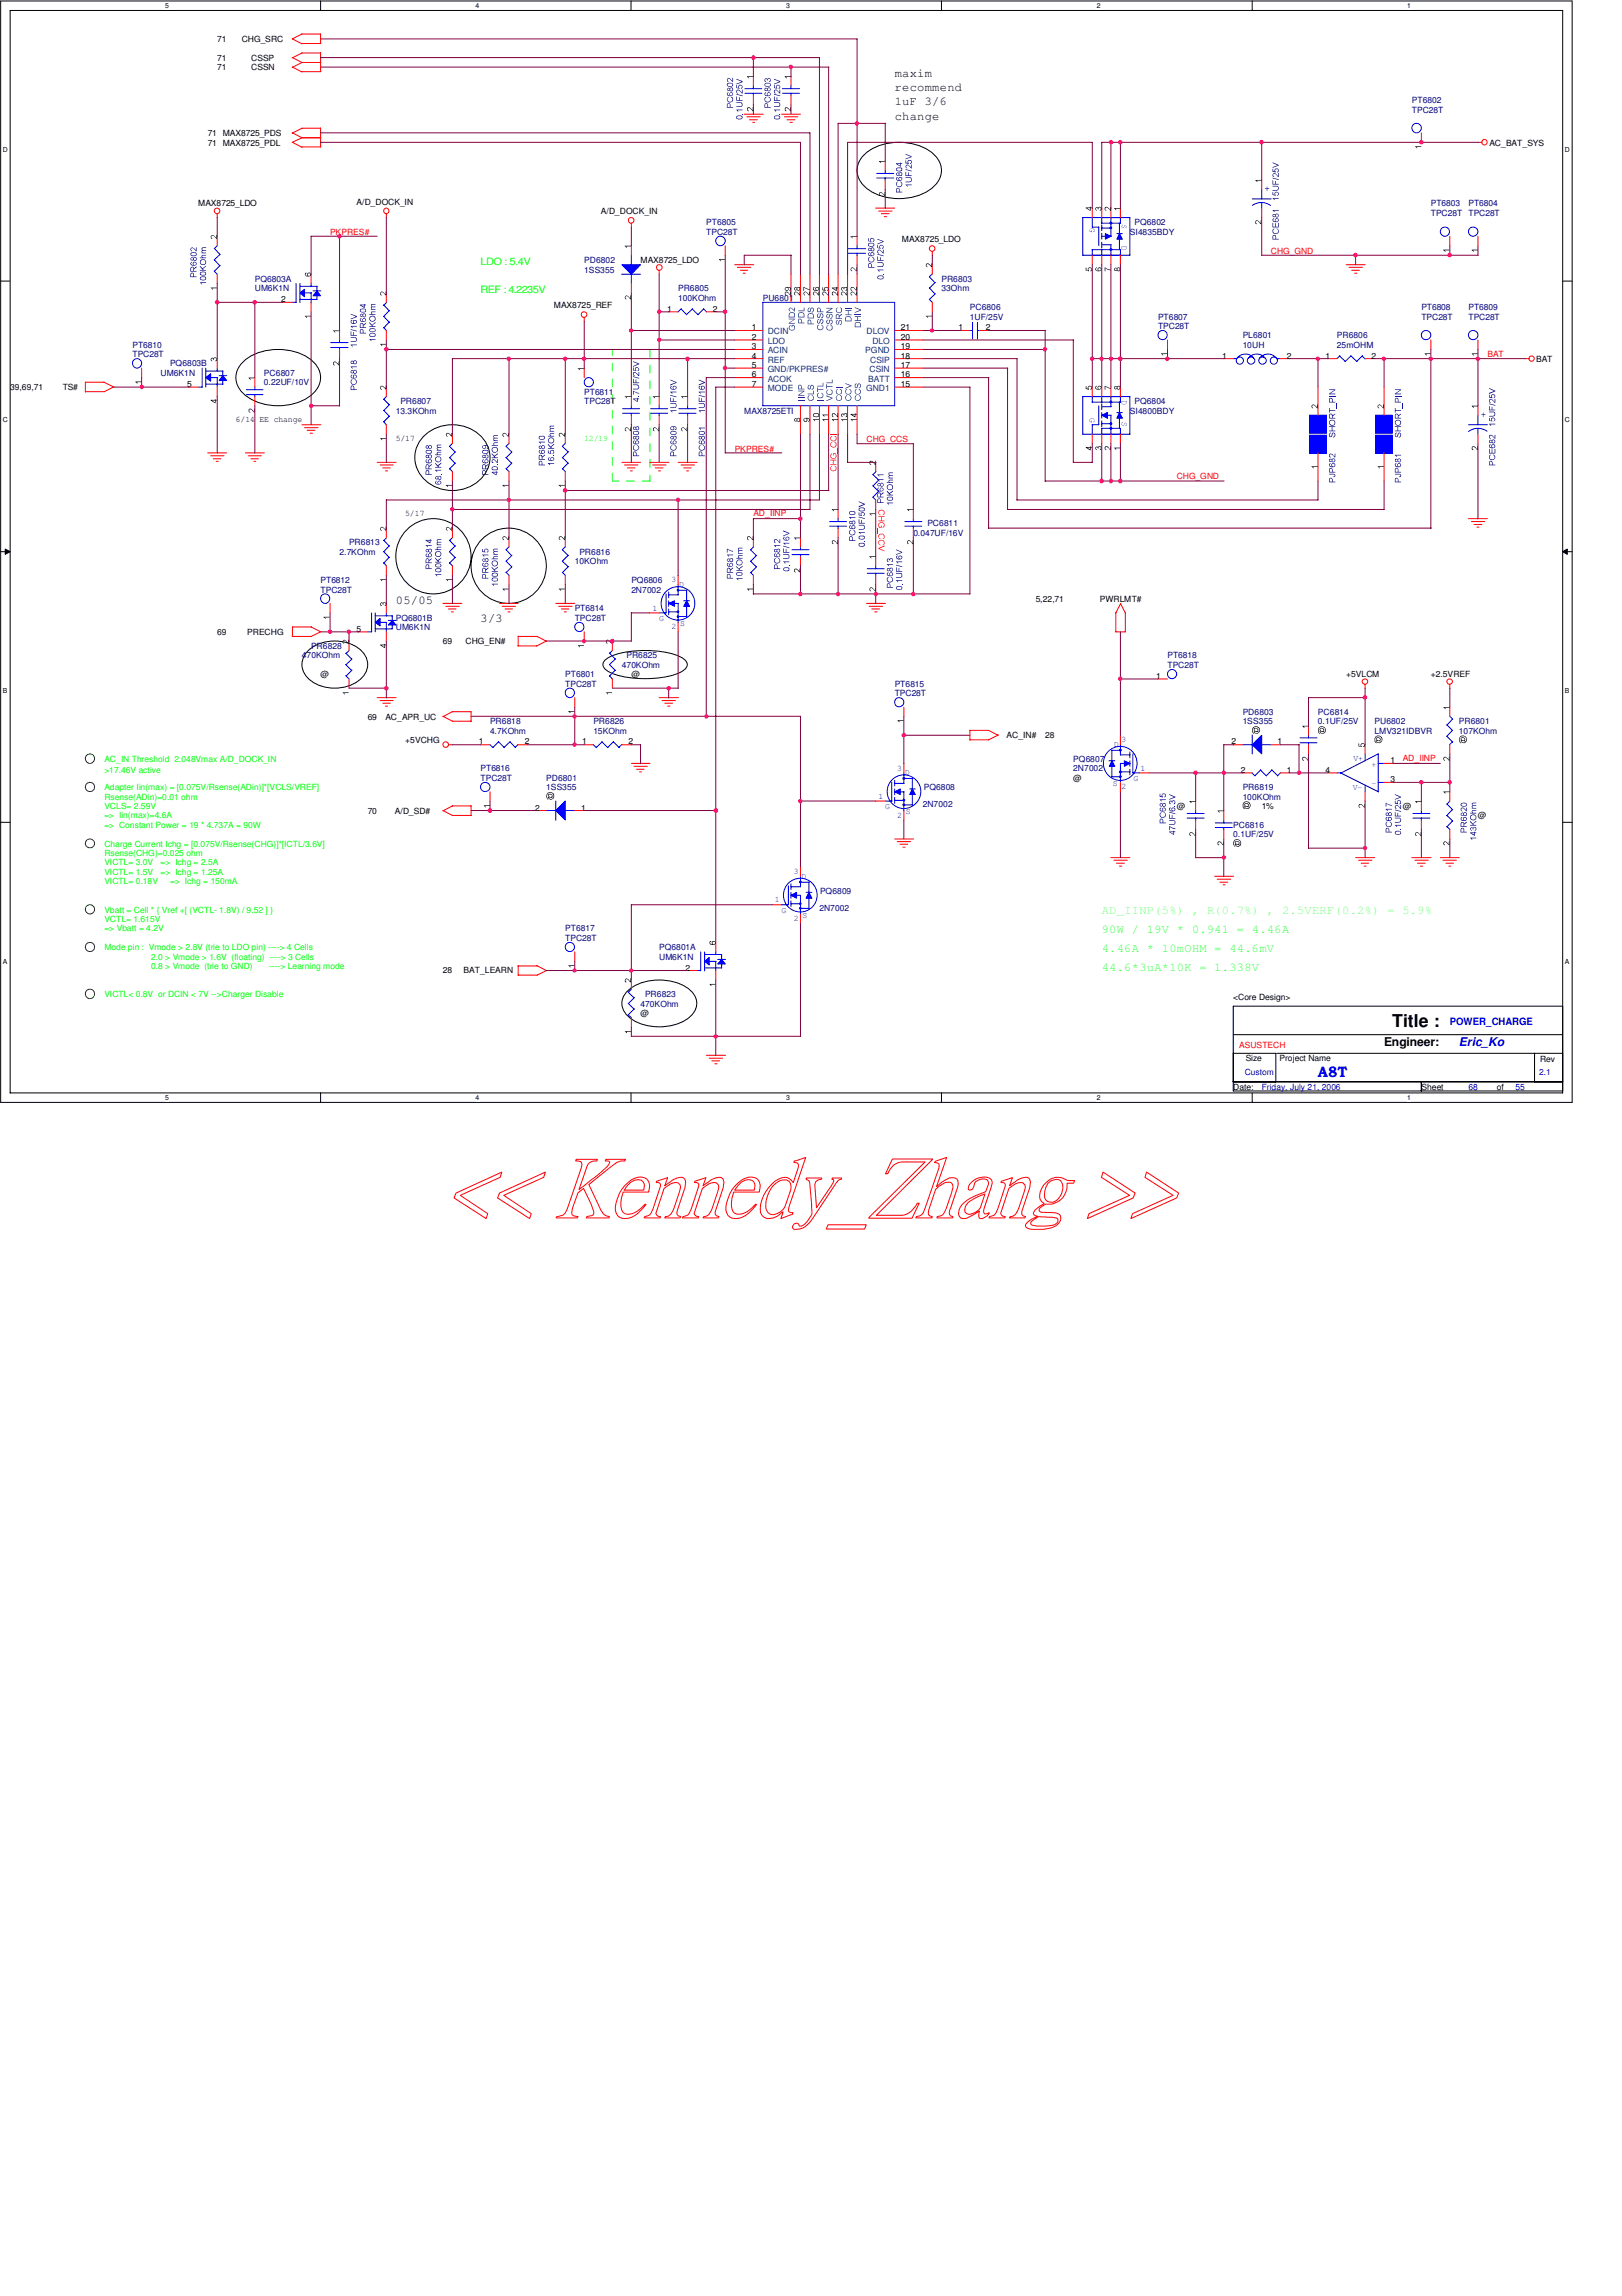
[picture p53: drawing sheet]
<svg xmlns="http://www.w3.org/2000/svg" width="210mm" height="297mm" viewBox="0 0 210 297" stroke-linecap="round" stroke-linejoin="round" font-family="sans-serif">
<defs><g id="words">
<text font-size="2.3" x="180.2" y="132.9">Title :</text>
<text font-size="1.9" fill="#00f" x="170.6" y="139.3">A8T</text>
<g font-size="1.6">
<text x="115.8" y="9.9">maxim</text>
<text x="115.8" y="11.8">recommend</text>
<text x="115.8" y="13.6">1uF 3/6</text>
<text x="115.8" y="15.5">change</text>
<text x="51.2" y="78.1">05/05</text>
<text x="62.2" y="80.5">3/3</text>
<text x="179.1" y="135.3">Engineer:</text>
</g>
<text font-size="1.6" fill="#80ff80" x="142.6" y="118.3">AD_IINP(5%) , R(0.7%) , 2.5VERF(0.2%) = 5.9%</text>
<g font-size="1.6" fill="#00ff80">
<text x="142.6" y="123.1">4.46A * 10mOHM = 44.6mV</text>
<text x="142.6" y="120.7">90W / 19V * 0.941 = 4.46A</text>
<text x="142.6" y="125.6">44.6*3uA*10K = 1.338V</text>
</g>
<text font-size="1.6" fill="#00f" x="188.8" y="135.3">Eric_Ko</text>
<g font-size="1.3" fill="#0f0">
<text x="62.2" y="34.2">LDO : 5.4V</text>
<text x="62.2" y="37.9">REF : 4.2235V</text>
</g>
<text font-size="1.3" fill="#00f" x="187.6" y="132.6">POWER_CHARGE</text>
<g font-size="1.1">
<text x="28.1" y="5.4">71</text>
<text x="31.3" y="5.4">CHG_SRC</text>
<text x="28.1" y="7.9">71</text>
<text x="28.1" y="9.1">71</text>
<text x="32.5" y="7.9">CSSP</text>
<text x="32.5" y="9.1">CSSN</text>
<text x="26.9" y="17.6">71 MAX8725_PDS</text>
<text x="26.9" y="18.8">71 MAX8725_PDL</text>
<text x="192.7" y="18.8">AC_BAT_SYS</text>
<text x="25.7" y="26.7">MAX8725_LDO</text>
<text x="46.1" y="26.5">A/D_DOCK_IN</text>
<text x="77.8" y="27.7">A/D_DOCK_IN</text>
<text x="82.9" y="34">MAX8725_LDO</text>
<text x="116.7" y="31.4">MAX8725_LDO</text>
<text x="36.4" y="39.1">2</text>
<text x="71.7" y="39.9">MAX8725_REF</text>
<text x="86.3" y="40.3">1</text>
<text x="92.2" y="40.3">2</text>
<text x="97.3" y="42.8">1</text>
<text x="97.3" y="43.9">2</text>
<text x="97.3" y="45.2">3</text>
<text x="97.3" y="46.4">4</text>
<text x="97.3" y="47.6">5</text>
<text x="116.6" y="42.8">21</text>
<text x="116.6" y="43.9">20</text>
<text x="116.6" y="45.2">19</text>
<text x="116.6" y="46.4">18</text>
<text x="116.6" y="47.6">17</text>
<text x="124" y="42.8">1</text>
<text x="127.6" y="42.8">2</text>
<text x="158.2" y="46.4">1</text>
<text x="166.5" y="46.4">2</text>
<text x="171.5" y="46.4">1</text>
<text x="177.5" y="46.4">2</text>
<text x="198.8" y="46.8">BAT</text>
<text x="1.3" y="50.5">39,69,71</text>
<text x="8.1" y="50.5">TS#</text>
<text x="24.2" y="50">5</text>
<text x="97.3" y="48.8">6</text>
<text x="97.3" y="50">7</text>
<text x="116.6" y="48.8">16</text>
<text x="116.6" y="50">15</text>
<text x="30.5" y="54.7">6/14 EE change</text>
<text x="51.2" y="57.1">5/17</text>
<text x="52.5" y="66.8">5/17</text>
<text x="134" y="77.9">5,22,71</text>
<text x="142.3" y="77.9">PWRLMT#</text>
<text x="28.1" y="82.1">69</text>
<text x="32" y="82.1">PRECHG</text>
<text x="46.1" y="81.7">5</text>
<text x="57.3" y="83.4">69</text>
<text x="60.2" y="83.4">CHG_EN#</text>
<text x="41.5" y="87.6">@</text>
<text x="81.7" y="87.6">@</text>
<text x="149.6" y="87.8">1</text>
<text x="174.2" y="87.6">+5VLCM</text>
<text x="185.2" y="87.6">+2.5VREF</text>
<text x="47.6" y="93.1">69</text>
<text x="49.9" y="93.1">AC_APR_UC</text>
<text x="130.3" y="95.5">AC_IN#</text>
<text x="135.3" y="95.5">28</text>
<text x="52.5" y="96.1">+5VCHG</text>
<text x="62" y="96.3">1</text>
<text x="67.9" y="96.3">2</text>
<text x="75.4" y="96.3">1</text>
<text x="81.3" y="96.3">2</text>
<text x="138.9" y="101">@</text>
<text x="159.4" y="96.3">2</text>
<text x="160.6" y="100">2</text>
<text x="165.3" y="96.3">1</text>
<text x="166.5" y="100">1</text>
<text x="171.5" y="100">4</text>
<text x="180" y="98.8">1</text>
<text x="180" y="101.2">3</text>
<text x="47.6" y="105.3">70</text>
<text x="51.1" y="105.3">A/D_SD#</text>
<text x="69.3" y="104.9">2</text>
<text x="75.2" y="104.9">1</text>
<text x="152.3" y="104.6">@</text>
<text x="163.3" y="104.6">1%</text>
<text x="181.5" y="104.6">@</text>
<text x="191.3" y="105.9">@</text>
<text x="57.3" y="125.9">28</text>
<text x="60" y="125.9">BAT_LEARN</text>
<text x="88.7" y="125.6">2</text>
<text x="82.9" y="131.4">@</text>
<text x="159.6" y="129.4">&lt;Core Design&gt;</text>
<text x="161.2" y="137.3">Size</text>
<text x="165.6" y="137.3">Project Name</text>
<text x="199.3" y="137.4">Rev</text>
<text x="159.6" y="141">Date:</text>
<text x="183.9" y="141">Sheet</text>
<text x="193.7" y="141">of</text>
</g>
<g font-size="1.1" fill="#000080">
<text x="182.7" y="13.3">PT6802</text>
<text x="182.7" y="14.6">TPC28T</text>
<text x="91.4" y="29.2">PT6805</text>
<text x="146.8" y="29.2">PQ6802</text>
<text x="185.2" y="26.7">PT6803</text>
<text x="185.2" y="27.9">TPC28T</text>
<text x="190" y="26.7">PT6804</text>
<text x="190" y="27.9">TPC28T</text>
<text x="75.6" y="34">PD6802</text>
<text x="75.6" y="35.3">1SS355</text>
<text x="91.4" y="30.4">TPC28T</text>
<text x="146.2" y="30.4">SI4835BDY</text>
<text x="33" y="36.5">PQ6803A</text>
<text x="33" y="37.7">UM6K1N</text>
<text x="87.8" y="37.7">PR6805</text>
<text x="87.8" y="38.9">100KOhm</text>
<text x="98.7" y="38.9">PU6801</text>
<text x="121.8" y="36.5">PR6803</text>
<text x="121.8" y="37.7">33Ohm</text>
<text x="125.5" y="40.1">PC6806</text>
<text x="125.5" y="41.4">1UF/25V</text>
<text x="149.9" y="41.4">PT6807</text>
<text x="183.9" y="40.1">PT6808</text>
<text x="183.9" y="41.4">TPC28T</text>
<text x="190" y="40.1">PT6809</text>
<text x="190" y="41.4">TPC28T</text>
<text x="17.1" y="45">PT6810</text>
<text x="17.1" y="46.2">TPC28T</text>
<text x="22" y="47.4">PQ6803B</text>
<text x="149.9" y="42.6">TPC28T</text>
<text x="160.8" y="43.8">PL6801</text>
<text x="160.8" y="45">10UH</text>
<text x="173" y="43.8">PR6806</text>
<text x="173" y="45">25mOHM</text>
<text x="20.8" y="48.6">UM6K1N</text>
<text x="34.2" y="48.6">PC6807</text>
<text x="34.2" y="49.9">0.22UF/10V</text>
<text x="51.2" y="53.5">13.3KOhm</text>
<text x="51.8" y="52.3">PR6807</text>
<text x="75.6" y="51.1">PT6811</text>
<text x="75.6" y="52.3">TPC28T</text>
<text x="96.3" y="53.5">MAX8725ETI</text>
<text x="146.2" y="53.5">SI4800BDY</text>
<text x="146.8" y="52.3">PQ6804</text>
<text x="43.9" y="71.8">2.7KOhm</text>
<text x="45.2" y="70.6">PR6813</text>
<text x="75" y="71.8">PR6816</text>
<text x="118.2" y="69.3">0.047UF/16V</text>
<text x="120" y="68.1">PC6811</text>
<text x="41.5" y="75.4">PT6812</text>
<text x="41.5" y="76.7">TPC28T</text>
<text x="74.4" y="73">10KOhm</text>
<text x="81.7" y="75.4">PQ6806</text>
<text x="81.7" y="76.7">2N7002</text>
<text x="40.3" y="83.9">PR6828</text>
<text x="51.2" y="80.3">PQ6801B</text>
<text x="51.2" y="81.5">UM6K1N</text>
<text x="74.4" y="79.1">PT6814</text>
<text x="74.4" y="80.3">TPC28T</text>
<text x="39.1" y="85.2">470KOhm</text>
<text x="73.2" y="87.6">PT6801</text>
<text x="73.2" y="88.9">TPC28T</text>
<text x="80.5" y="86.4">470KOhm</text>
<text x="81.1" y="85.2">PR6825</text>
<text x="115.8" y="88.9">PT6815</text>
<text x="151.1" y="85.2">PT6818</text>
<text x="151.1" y="86.4">TPC28T</text>
<text x="63.4" y="93.7">PR6818</text>
<text x="63.4" y="94.9">4.7KOhm</text>
<text x="76.8" y="93.7">PR6826</text>
<text x="76.8" y="94.9">15KOhm</text>
<text x="115.8" y="90">TPC28T</text>
<text x="160.8" y="92.5">PD6803</text>
<text x="160.8" y="93.7">1SS355</text>
<text x="170.6" y="92.5">PC6814</text>
<text x="170.6" y="93.7">0.1UF/25V</text>
<text x="177.9" y="93.7">PU6802</text>
<text x="177.9" y="94.9">LMV321IDBVR</text>
<text x="188.8" y="93.7">PR6801</text>
<text x="188.8" y="94.9">107KOhm</text>
<text x="62.2" y="99.8">PT6816</text>
<text x="62.2" y="101">TPC28T</text>
<text x="70.7" y="101">PD6801</text>
<text x="138.9" y="98.6">PQ6807</text>
<text x="138.9" y="99.8">2N7002</text>
<text x="70.7" y="102.2">1SS355</text>
<text x="119.4" y="104.4">2N7002</text>
<text x="119.5" y="102.2">PQ6808</text>
<text x="159.6" y="107.1">PC6816</text>
<text x="160.8" y="102.2">PR6819</text>
<text x="160.8" y="103.5">100KOhm</text>
<text x="159.6" y="108.3">0.1UF/25V</text>
<text x="106" y="117.8">2N7002</text>
<text x="106.1" y="115.6">PQ6809</text>
<text x="73.2" y="120.5">PT6817</text>
<text x="73.2" y="121.7">TPC28T</text>
<text x="85.3" y="122.9">PQ6801A</text>
<text x="85.3" y="124.2">UM6K1N</text>
<text x="82.9" y="130.2">470KOhm</text>
<text x="83.5" y="129">PR6823</text>
</g>
<g font-size="1.1" fill="#00f">
<text x="163.6" y="24.7">+</text>
<text x="191.6" y="53.9">+</text>
<text x="86.9" y="75.4">3</text>
<text x="87.9" y="75.9">D</text>
<text x="84.5" y="79">1</text>
<text x="85.3" y="80.3">G</text>
<text x="86.9" y="81.4">2</text>
<text x="88" y="80.9">S</text>
<text x="116.1" y="99.7">3</text>
<text x="117.1" y="100.3">D</text>
<text x="144" y="101.6">S</text>
<text x="144.1" y="96.6">D</text>
<text x="145.1" y="96">3</text>
<text x="146.7" y="101">G</text>
<text x="147.6" y="99.7">1</text>
<text x="175.2" y="98.5">V+</text>
<text x="177.5" y="99.2">+</text>
<text x="177.5" y="101.6">-</text>
<text x="113.7" y="103.3">1</text>
<text x="114.6" y="104.7">G</text>
<text x="116.1" y="105.8">2</text>
<text x="117.2" y="105.3">S</text>
<text x="145.1" y="102.1">2</text>
<text x="175.1" y="102.2">V-</text>
<text x="102.7" y="113.1">3</text>
<text x="103.7" y="113.7">D</text>
<text x="100.3" y="116.7">1</text>
<text x="101.1" y="118.1">G</text>
<text x="102.7" y="119.2">2</text>
<text x="103.8" y="118.7">S</text>
<text x="161.1" y="139">Custom</text>
<text x="163.3" y="141">Friday, July 21, 2006</text>
<text x="190" y="141">68</text>
<text x="196.1" y="141">55</text>
<text x="199.2" y="139.1">2.1</text>
</g>
<g font-size="1.1" fill="#f00">
<text x="42.7" y="30.4">PKPRES#</text>
<text x="164.5" y="32.8">CHG_GND</text>
<text x="192.5" y="46.2">BAT</text>
<text x="95.1" y="58.4">PKPRES#</text>
<text x="112.1" y="57.2">CHG_CCS</text>
<text x="152.3" y="62">CHG_GND</text>
<text x="97.5" y="66.8">AD_IINP</text>
<text x="181.5" y="98.5">AD_IINP</text>
<text x="160.4" y="135.6">ASUSTECH</text>
</g>
<g font-size="1.1" fill="#004080">
<text x="99.4" y="43.3">DCIN</text>
<text x="99.4" y="44.5">LDO</text>
<text x="99.4" y="45.7">ACIN</text>
<text x="99.4" y="46.9">REF</text>
<text x="112" y="45.7">PGND</text>
<text x="112.1" y="43.3">DLOV</text>
<text x="112.6" y="46.9">CSIP</text>
<text x="112.9" y="44.5">DLO</text>
<text x="99.4" y="48.1">GND/PKPRES#</text>
<text x="99.4" y="49.4">ACOK</text>
<text x="99.4" y="50.6">MODE</text>
<text x="112.1" y="50.6">GND1</text>
<text x="112.4" y="49.4">BATT</text>
<text x="112.5" y="48.1">CSIN</text>
</g>
<g font-size="1.1" fill="#0f0">
<text x="75.6" y="57.1">12/19</text>
<text x="13.5" y="98.6">AC_IN Threshold 2.048Vmax A/D_DOCK_IN</text>
<text x="13.5" y="100">&gt;17.46V active</text>
<text x="13.5" y="107.1">=&gt; Constant Power = 19 * 4.737A = 90W</text>
<text x="13.5" y="105.9">=&gt; Iin(max)=4.6A</text>
<text x="13.5" y="103.5">Rsense(ADin)=0.01 ohm</text>
<text x="13.5" y="104.6">VCLS= 2.59V</text>
<text x="13.5" y="102.2">Adapter Iin(max) = [0.075V/Rsense(ADin)]*[VCLS/VREF]</text>
<text x="13.5" y="112">VICTL= 3.0V</text>
<text x="13.5" y="110.7">Rsense(CHG)=0.025 ohm</text>
<text x="13.5" y="109.5">Charge Current Ichg = [0.075V/Rsense(CHG)]*[ICTL/3.6V]</text>
<text x="13.5" y="113.2">VICTL= 1.5V</text>
<text x="20.8" y="113.2">=&gt; Ichg = 1.25A</text>
<text x="20.8" y="112">=&gt; Ichg = 2.5A</text>
<text x="13.5" y="118.1">Vbatt = Cell * { Vref +[ (VCTL- 1.8V) / 9.52 ] }</text>
<text x="13.5" y="119.3">VCTL= 1.615V</text>
<text x="13.5" y="114.4">VICTL= 0.18V</text>
<text x="22" y="114.4">=&gt; Ichg = 150mA</text>
<text x="13.5" y="120.5">=&gt; Vbatt = 4.2V</text>
<text x="13.5" y="122.9">Mode pin : Vmode &gt; 2.8V (trie to LDO pin) ----&gt; 4 Cells</text>
<text x="19.6" y="124.2">2.0 &gt; Vmode &gt; 1.6V (floating) ----&gt; 3 Cells</text>
<text x="19.6" y="125.4">0.8 &gt; Vmode (trie to GND)</text>
<text x="34.8" y="125.4">----&gt; Learning mode</text>
<text x="13.5" y="129">VICTL&lt; 0.8V or DCIN &lt; 7V --&gt;Charger Disable</text>
</g>
<g font-size=".9">
<text x="21.4" y="1">5</text>
<text x="61.6" y="1">4</text>
<text x="101.7" y="1">3</text>
<text x="141.9" y="1">2</text>
<text x="182.1" y="1">1</text>
<text x=".4" y="19.6">D</text>
<text x="202.5" y="19.6">D</text>
<text x=".4" y="54.7">C</text>
<text x="202.5" y="54.7">C</text>
<text x=".4" y="89.7">B</text>
<text x="202.5" y="89.7">B</text>
<text x=".4" y="124.7">A</text>
<text x="202.5" y="124.7">A</text>
<text x="21.4" y="142.3">5</text>
<text x="61.6" y="142.3">4</text>
<text x="101.7" y="142.3">3</text>
<text x="141.9" y="142.3">2</text>
<text x="182.1" y="142.3">1</text>
</g>
</g></defs>
<path d="M.1 .1h203.4v142.5h-203.4zM1.3 1.4h200.9v140h-200.9z" fill="none" stroke="#000" stroke-width=".13"/>
<g fill="#fff">
<path d="M21.4 .3h.5v.9h-.5z"/>
<path d="M21.4 141.5h.5v1h-.5z"/>
</g>
<path d="M41.5 .1v1.3M41.5 141.4v1.2" fill="none" stroke="#000" stroke-width=".13"/>
<g fill="#fff">
<path d="M61.6 .3h.5v.9h-.5z"/>
<path d="M61.6 141.5h.5v1h-.5z"/>
</g>
<path d="M81.7 .1v1.3M81.7 141.4v1.2" fill="none" stroke="#000" stroke-width=".13"/>
<g fill="#fff">
<path d="M101.7 .3h.5v.9h-.5z"/>
<path d="M101.7 141.5h.5v1h-.5z"/>
</g>
<path d="M121.8 .1v1.3M121.8 141.4v1.2" fill="none" stroke="#000" stroke-width=".13"/>
<g fill="#fff">
<path d="M141.9 .3h.5v.9h-.5z"/>
<path d="M141.9 141.5h.5v1h-.5z"/>
</g>
<path d="M162.1 .1v1.3M162.1 141.4v1.2" fill="none" stroke="#000" stroke-width=".13"/>
<g fill="#fff">
<path d="M182.1 .3h.5v.9h-.5z"/>
<path d="M182.1 141.5h.5v1h-.5z"/>
<path d="M.4 18.8h.6v1.1h-.6z"/>
<path d="M202.5 18.8h.7v1.1h-.7z"/>
<path d="M.4 53.8h.6v1.1h-.6z"/>
<path d="M202.5 53.8h.7v1.1h-.7z"/>
</g>
<path d="M.1 36.4h1.2M202.2 36.4h1.3" fill="none" stroke="#000" stroke-width=".13"/>
<g fill="#fff">
<path d="M.4 88.9h.6v1h-.6z"/>
<path d="M202.5 88.9h.6v1h-.6z"/>
</g>
<path d="M.1 71.4h1.2M.7 71l.6 .4-.6 .3zM202.2 71.4l.6-.4v.7zM202.2 71.4h1.3" fill="none" stroke="#000" stroke-width=".13"/>
<path d="M.7 71l.6 .4-.6 .3zM202.2 71.4l.6-.4v.7z" fill="#000"/>
<g fill="#fff">
<path d="M.4 123.9h.6v1h-.6z"/>
<path d="M202.5 123.9h.6v1h-.6z"/>
</g>
<g fill="none" stroke="#000" stroke-width=".13">
<path d="M111.7 20.2a7 7 0 0 1 7.4-1.3 3.7 3.7 0 0 1 2.7 3.2 3.7 3.7 0 0 1-2.7 3.1 7.4 7.4 0 0 1-6.9-.8 2.77 2.77 0 0 1-.5-4.2zM31.3 47a7.1 7.1 0 0 1 7.5-1.3 3.7 3.7 0 0 1 2.7 3.2 3.7 3.7 0 0 1-2.7 3.1 7.5 7.5 0 0 1-7-.8 2.75 2.75 0 0 1-.5-4.2zM54.8 56.5a5.2 5.2 0 0 1 8.3 1.2 4 4 0 0 1-2.1 5.2 5.1 5.1 0 0 1-7-2.2 3.8 3.8 0 0 1 .8-4.2zM39.8 84.3a5.3 5.3 0 0 1 7.1 0 2.42 2.42 0 0 1-.6 3.8 5.4 5.4 0 0 1-6.5-.4 2.38 2.38 0 0 1 0-3.4zM78.5 85.3a9.2 9.2 0 0 1 5-1.1 9.2 9.2 0 0 1 5 1.1 .81 .81 0 0 1 0 1.4 9.2 9.2 0 0 1-5 1.1 9.2 9.2 0 0 1-5-1.1 .81 .81 0 0 1 0-1.4zM.1 106.4h1.2M202.2 106.4h1.3M81.3 128.1a6.8 6.8 0 0 1 8 0 2.15 2.15 0 0 1 0 3.4 6.7 6.7 0 0 1-8 0 2.15 2.15 0 0 1 0-3.4zM159.6 130.2h42.6v10.9h-42.6zM159.6 140h42.6M159.6 136.3h5.5v3.7M159.6 133.9h42.6"/>
<path d="M165.2 136.3h37M183.9 140v1.1M198.6 136.3v3.7"/>
<circle cx="56.1" cy="72" r="4.9"/>
<circle cx="65.8" cy="73.2" r="4.9"/>
</g>
<path d="M79.2 45.2h4.9M84.1 45.2v17M79.2 62.2v-17M84.1 62.2h-4.9" fill="none" stroke="#0f0" stroke-width=".13" stroke-dasharray="1 1 1 1 1 1 1 1"/>
<g fill="none" stroke="#008000" stroke-width=".13">
<circle cx="11.6" cy="98.1" r=".6"/>
<circle cx="11.6" cy="117.6" r=".6"/>
<circle cx="11.6" cy="101.8" r=".6"/>
<circle cx="11.6" cy="109.1" r=".59"/>
<circle cx="11.6" cy="128.6" r=".6"/>
<circle cx="11.6" cy="122.5" r=".6"/>
</g>
<g fill="#f00">
<path d="M107.5 60.4l.2-.2a.41 .41 0 0 0 0 .7 .31 .31 0 0 0 .4-.2 .31 .31 0 0 0-.1-.4v-.1a.38 .38 0 0 1 .2 .6 .38 .38 0 0 1-.6 .1 .38 .38 0 0 1-.1-.5z"/>
<path d="M107.4 59.5h.8v.1h-.3v.4h.3v.1h-.8v-.1h.4v-.4h-.4z"/>
<path d="M107.6 58.7h.1v.1a.32 .32 0 0 0-.1 .4 .32 .32 0 0 0 .5 .1 .32 .32 0 0 0 .1-.5l-.1-.1h-.2v.2h-.1v-.3h.3a.4 .4 0 0 1 .1 .6 .4 .4 0 0 1-.5 .1 .4 .4 0 0 1-.2-.5z"/>
<path d="M108.4 58h.1v.6h-.1z"/>
<path d="M107.5 57.3l.2-.1v.1a.3 .3 0 0 0-.1 .4 .3 .3 0 0 0 .5 0 .3 .3 0 0 0-.1-.4v-.1a.39 .39 0 0 1 .1 .7 .39 .39 0 0 1-.6-.3z"/>
<path d="M107.5 56.5l.2-.1v.1a.3 .3 0 0 0-.1 .4 .3 .3 0 0 0 .5 0 .3 .3 0 0 0-.1-.4v-.1a.39 .39 0 0 1 .1 .7 .39 .39 0 0 1-.6-.3z"/>
<path d="M107.4 56.1h.9v.2h-.9z"/>
<path d="M113.8 66a.41 .41 0 0 1 .6 .1 .41 .41 0 0 1-.1 .6l-.1-.1a.29 .29 0 0 0 .1-.5 .29 .29 0 0 0-.4 0 .29 .29 0 0 0 .1 .5l-.1 .1-.2-.2v-.3z"/>
<path d="M113.7 66.8h.8v.1h-.4v.5h.4h-.8h.3v-.5h-.3z"/>
<path d="M113.7 67.7a.41 .41 0 0 1 .7-.1 .41 .41 0 0 1-.1 .7l-.1-.1a.32 .32 0 0 0 .1-.5 .32 .32 0 0 0-.5 0 .32 .32 0 0 0 0 .5h.2v-.2h.1v.3h-.3l-.1-.3z"/>
<path d="M113.5 68.3h.1v.7h-.1z"/>
<path d="M113.8 69.1a.41 .41 0 0 1 .6 .1 .41 .41 0 0 1-.1 .6l-.1-.1a.29 .29 0 0 0 .1-.5 .29 .29 0 0 0-.4 0 .29 .29 0 0 0 .1 .5l-.1 .1-.2-.3v-.2z"/>
<path d="M113.8 69.9a.41 .41 0 0 1 .6 .1 .41 .41 0 0 1-.1 .6l-.1-.1a.29 .29 0 0 0 .1-.5 .29 .29 0 0 0-.4 0 .29 .29 0 0 0 .1 .5l-.1 .1-.2-.3v-.2z"/>
<path d="M113.7 70.9l.8-.3v.1l-.7 .3 .7 .2v.1l-.8-.3z"/>
</g>
<g fill="none" stroke="#f00" stroke-width=".13">
<path d="M96.3 14.8h2.5M96.6 15.1h1.8M97 15.5h1M97.4 15.8h.3M101.1 14.8h2.5M101.5 15.1h1.8M101.9 15.5h1M102.2 15.8h.3M191.3 18.4h.5M28.1 27.6v.6M50 27.6v.6M81.7 28.9v.5"/>
<path d="M85.3 35v.5M95.1 34.2h2.4M95.4 34.6h1.8M95.8 35h1M96.2 35.3h.2M113.3 26.9h2.5M113.7 27.3h1.7M114 27.6h1.1M114.4 28h.3M120.6 32.6v.5M174.2 34.2h2.5M174.6 34.6h1.7"/>
<path d="M174.9 35h1M175.3 35.3h.3M26.9 58.6h2.4M27.3 59h1.7M27.6 59.4h1M28 59.7h.2M31.7 58.6h2.5M32.1 59h1.7M32.5 59.4h.9M32.9 59.7h.2M39.1 54.9h2.4M39.4 55.3h1.7"/>
<path d="M39.8 55.7h1M40.1 56h.3M48.8 59.8h2.5M75.6 41.1v.5M80.5 59.8h2.4M84.1 59.8h2.5M87.8 59.8h2.4M197.4 46.4h.5M49.2 60.2h1.7M49.5 60.5h1M49.9 60.9h.3M57.3 78.1h2.5"/>
<path d="M57.7 78.4h1.7M58 78.8h1M58.4 79.2h.3M64.6 78.1h2.5M65 78.4h1.7M65.4 78.8h.9M65.7 79.2h.3M71.9 78.1h2.5M72.3 78.4h1.7M72.6 78.8h1M73 79.2h.3M80.8 60.2h1.7"/>
<path d="M81.2 60.5h1M81.6 60.9h.2M84.5 60.2h1.7M84.8 60.5h1M85.2 60.9h.3M88.1 60.2h1.8M88.5 60.5h1M88.9 60.9h.2M112.1 78.1h2.5M112.5 78.4h1.7M112.8 78.8h1M113.2 79.2h.3"/>
<path d="M190 67.1h2.5M190.4 67.5h1.8M190.8 67.9h1M191.1 68.2h.3M48.8 90.3h2.5M49.2 90.6h1.7M49.5 91h1M49.9 91.4h.3M58 96.4h.5M81.7 98.8h2.4M82 99.1h1.8M82.4 99.5h1"/>
<path d="M82.8 99.9h.2M85.3 90.3h2.5M85.7 90.6h1.7M86 91h1M86.4 91.4h.3M176.7 88.6v.5M187.6 88.6v.5M115.8 108.5h2.4M116.1 108.9h1.8M116.5 109.2h1M116.8 109.6h.3M143.8 111h2.4"/>
<path d="M144.1 111.3h1.8M144.5 111.7h1M144.9 112.1h.3M157.2 113.4h2.4M157.5 113.7h1.8M157.9 114.1h1M158.3 114.5h.2M175.4 111h2.5M175.8 111.3h1.7M176.1 111.7h1M176.5 112.1h.3M182.7 111h2.5"/>
<path d="M183.1 111.3h1.7M183.4 111.7h1M183.8 112.1h.3M186.4 111h2.4M186.7 111.3h1.8M187.1 111.7h1M187.5 112.1h.2M91.4 136.5h2.5M91.8 136.9h1.7M92.1 137.2h1M92.5 137.6h.3"/>
<circle cx="192.1" cy="18.4" r=".35"/>
<circle cx="28.1" cy="27.3" r=".36"/>
<circle cx="50" cy="27.3" r=".35"/>
<circle cx="81.7" cy="28.5" r=".37"/>
<circle cx="85.3" cy="34.6" r=".37"/>
<circle cx="120.6" cy="32.2" r=".36"/>
<circle cx="75.6" cy="40.7" r=".37"/>
<circle cx="198.2" cy="46.4" r=".34"/>
<circle cx="57.7" cy="96.3" r=".36"/>
<circle cx="176.6" cy="88.2" r=".35"/>
<circle cx="187.6" cy="88.2" r=".35"/>
</g>
<path d="M109.8 32.2h2.2M109.8 32.8h2.2M110.9 31.8v.4M110.9 32.8v.3" fill="none" stroke="#00f" stroke-width=".13"/>
<g fill="#000080">
<path d="M112.5 33.3l.1-.1a.36 .36 0 0 0-.2 .4 .36 .36 0 0 0 .3 .3 .28 .28 0 0 0 .4-.2 .28 .28 0 0 0-.2-.4v-.1a.39 .39 0 0 1 .2 .5 .39 .39 0 0 1-.5 .3 .39 .39 0 0 1-.2-.6z"/>
<path d="M112.4 30.8v.4h.2a.26 .26 0 0 1 .1-.4 .26 .26 0 0 1 .4 .1 .26 .26 0 0 1-.2 .4v-.1a.18 .18 0 0 0 .1-.3 .18 .18 0 0 0-.3 0 .18 .18 0 0 0 .1 .3v.1l-.4-.1z"/>
<path d="M114.3 35.4h.1v.1h-.1z"/>
<path d="M113.5 34.9h.8v.1h-.6l.1 .1h-.1z"/>
<path d="M113.5 33.9h.5a.32 .32 0 0 1 .3 .3 .32 .32 0 0 1-.3 .3h-.5h.5a.23 .23 0 0 0 .3-.3 .23 .23 0 0 0-.3-.2h-.5z"/>
<path d="M113.5 33.2h.1v.5h.3v-.4h.1v.4h.3h-.8z"/>
<path d="M113.5 32.9l.8 .2-.8-.2z"/>
<path d="M113.6 32.3a.59 .59 0 0 1 .7 .4v-.4v.5l-.1-.1a.34 .34 0 0 0-.6-.2l.1 .3-.2-.1z"/>
<path d="M113.5 31.7h.1v.3l.2 .1a.28 .28 0 0 1 .1-.4 .28 .28 0 0 1 .4 .1 .28 .28 0 0 1-.1 .4h-.1v-.1a.18 .18 0 0 0 .1-.3 .18 .18 0 0 0-.3 0 .18 .18 0 0 0 .1 .3v.1l-.5-.1z"/>
<path d="M113.5 30.9l.8 .3v.1l-.8 .3v-.1l.8-.3-.8-.2z"/>
<path d="M112.4 34.1v.5h.8v-.1h-.4v-.3l-.1-.1zM112.4 34.2h.3v.3h-.3z"/>
<path d="M112.4 32.7v.1a.38 .38 0 0 0 .3 .3 .38 .38 0 0 0 .4-.3 .25 .25 0 0 0-.4-.1 .25 .25 0 0 0 0 .4h-.1a.17 .17 0 0 1-.2-.2 .17 .17 0 0 1 .2-.2v-.1zM112.7 32.9a.2 .2 0 0 1 .4 0 .2 .2 0 0 1-.4 0z"/>
<path d="M112.4 32.1a.21 .21 0 0 0 0 .3 .21 .21 0 0 0 .3 0 .23 .23 0 0 0 .4 .1 .23 .23 0 0 0 0-.4 .23 .23 0 0 0-.4 .1l-.1-.2zM112.4 32.3a.15 .15 0 0 1 .3 0 .15 .15 0 0 1-.3 0zM112.8 32.3a.17 .17 0 0 1 .3 0 .17 .17 0 0 1-.3 0z"/>
<path d="M112.4 31.5a.29 .29 0 0 0 0 .3 .29 .29 0 0 0 .3 .1l.4-.1a.28 .28 0 0 0 0-.3 .28 .28 0 0 0-.4-.1zM112.5 31.5h.4l.1 .1a.32 .32 0 0 1-.2 .3 .32 .32 0 0 1-.4-.2z"/>
<path d="M113.6 35.7a.29 .29 0 0 0 0 .4 .29 .29 0 0 0 .4 .1l.3-.1a.32 .32 0 0 0-.1-.4 .32 .32 0 0 0-.4-.1zM113.6 35.8a.34 .34 0 0 1 .4-.1 .34 .34 0 0 1 .3 .3l-.3 .1-.3-.1z"/>
</g>
<path d="M110.9 30.6v1.2M110.9 33v1.2M75.6 81.7v1.2" fill="none" stroke="#f00" stroke-width=".13"/>
<path d="M110.1 30.6h.8h-.7l.2 .2h-.1zM110.2 34.7a.48 .48 0 0 1 .6 .3v-.4h.1v.5l-.2-.1a.38 .38 0 0 0-.5-.2l.1 .3-.2-.2zM74.8 83.5h.8v.1h-.7l.2 .1h-.1z" fill="#000"/>
<g fill="none" stroke="#00f" stroke-width=".13">
<path d="M48.1 79.3v2.4h-.5M48.6 79.3v2.4"/>
<circle cx="75" cy="81.1" r=".6"/>
</g>
<path d="M48.6 80.5l.6-.5v1z" fill="#00f"/>
<path d="M48.6 79.7h1.4M50 79.2v.5M48.6 80.5l.6-.5v1zM48.6 81.4h1.4M49.2 80.5h.8M50 80.5v1.2" fill="none" stroke="#00f" stroke-width=".13"/>
<path d="M50.8 80.3l.4 .6h-1z" fill="#00f"/>
<g fill="none" stroke="#00f" stroke-width=".13">
<path d="M50 79.7h.8v.6M50.2 80.3h1.1M50.8 80.3l.4 .6h-1zM50.8 80.9v.5h-.8M143.5 98.4h.8M145 96.3v1.4h1.2M145 99.9h1.2M145 97.1h-1.1v3.4h1.1M146.2 97.3v.7M146.2 98.4v.7M146.2 99.5v.7M146.2 98.8h-1.2v2.4"/>
<path d="M146.6 100h.8M146.6 97.5v2.5"/>
<circle cx="145" cy="98.8" r="2.19"/>
</g>
<path d="M50 78.1v1.2M46.4 81.7h1.2M50 81.7v1.2" fill="none" stroke="#f00" stroke-width=".13"/>
<g fill="#000">
<path d="M49.3 78h.2a.26 .26 0 0 1 .5 0 .26 .26 0 0 1-.2 .4v-.1a.17 .17 0 0 0 .1-.2 .17 .17 0 0 0-.2-.1 .17 .17 0 0 0-.1 .2h-.1a.14 .14 0 0 0 0-.2 .14 .14 0 0 0-.2 .1l.1 .3a.24 .24 0 0 1-.2-.2 .24 .24 0 0 1 .1-.2z"/>
<path d="M49.2 83.4v.1l.5 .3h.1v-.3h.2l-.2-.2-.1 .1zM49.4 83.5h.3v.2z"/>
</g>
<path d="M144.9 97h.2v.1h-.2z" fill-rule="evenodd" fill="#00f"/>
<path d="M144.9 97h.2v.1h-.2z" fill="none" stroke="#00f" stroke-width=".13"/>
<path d="M144.9 99.8h.2v.1h-.2z" fill-rule="evenodd" fill="#00f"/>
<path d="M144.9 99.8h.2v.1h-.2z" fill="none" stroke="#00f" stroke-width=".13"/>
<path d="M144.9 100.4l.2 .1-.1 .1z" fill-rule="evenodd" fill="#00f"/>
<path d="M144.9 100.4l.2 .1-.1 .1z" fill="none" stroke="#00f" stroke-width=".13"/>
<path d="M143.9 98.4l.4 .7h-.7z" fill="#00f"/>
<path d="M143.9 98.4l.4 .7h-.7z" fill="none" stroke="#00f" stroke-width=".13"/>
<path d="M145.5 98.4l.7 .4-.7 .3z" fill="#00f"/>
<path d="M162.1 26.6a2.03 2.03 0 0 1 2.3 0M162.1 25.7h2.4M163.3 24.5v1.2M163.3 26.2v.8M145.5 98.4l.7 .4-.7 .3z" fill="none" stroke="#00f" stroke-width=".13"/>
<path d="M145 95.1v1.3M147.4 100h1.3M145 101.2v1.2" fill="none" stroke="#f00" stroke-width=".13"/>
<g fill="#000080">
<path d="M164.7 29.7l.2-.2v.1a.29 .29 0 0 0-.1 .5 .29 .29 0 0 0 .5 0 .29 .29 0 0 0-.1-.5v-.1a.39 .39 0 0 1 .2 .6 .39 .39 0 0 1-.6 .1 .39 .39 0 0 1-.1-.5z"/>
<path d="M164.7 28.8h.1v.5h.2v-.4h.1v.4h.3v-.5h.1v.6h-.8z"/>
<path d="M164.7 27.2h.8v.1h-.7l.2 .1h-.1z"/>
<path d="M164.7 25.6h.8v.1h-.7l.2 .2h-.1z"/>
<path d="M164.7 24.8h.1v.3l.2 .1a.26 .26 0 0 1 0-.4 .26 .26 0 0 1 .4 .2 .26 .26 0 0 1-.1 .3v-.1a.18 .18 0 0 0 .1-.2 .18 .18 0 0 0-.3-.1l-.1 .2 .1 .2-.4-.1z"/>
<path d="M164.7 24h.4a.32 .32 0 0 1 .4 .4 .32 .32 0 0 1-.4 .3h-.4v-.1h.4a.23 .23 0 0 0 .3-.2 .23 .23 0 0 0-.3-.3h-.4z"/>
<path d="M164.7 23.3h.1v.5h.2v-.4h.1v.4h.4v.1h-.8z"/>
<path d="M164.7 23l.8 .2v.1l-.8-.2z"/>
<path d="M164.8 22.5a.5 .5 0 0 1 .6 .3v-.4h.1v.5l-.2-.1a.34 .34 0 0 0-.5-.2l.1 .3-.2-.2z"/>
<path d="M164.7 21.8h.1v.3l.2 .1a.26 .26 0 0 1 .1-.4 .26 .26 0 0 1 .4 .2 .26 .26 0 0 1-.2 .3v-.1a.18 .18 0 0 0 .1-.2 .18 .18 0 0 0-.3-.1l-.1 .2 .1 .2-.4-.1z"/>
<path d="M164.7 21l.8 .3v.1l-.8 .3v-.1l.7-.2-.7-.3z"/>
<path d="M164.7 30.4v.6h.8v-.1h-.4v-.5zM164.8 30.5h.2l.1 .4h-.3z"/>
<path d="M164.7 28.3v.1a.4 .4 0 0 0 .4 .3 .4 .4 0 0 0 .4-.3 .25 .25 0 0 0-.4-.1 .25 .25 0 0 0 0 .4 .2 .2 0 0 1-.3-.1 .2 .2 0 0 1 0-.3l.1-.1zM165 28.5a.2 .2 0 0 1 .4 0 .2 .2 0 0 1-.4 0z"/>
<path d="M164.7 27.7a.21 .21 0 0 0 0 .4 .21 .21 0 0 0 .4-.1 .23 .23 0 0 0 .3 .1 .23 .23 0 0 0 .1-.3l-.2-.2h-.2v.2l-.1-.1zM164.8 27.9a.13 .13 0 0 1 .2 0 .13 .13 0 0 1-.2 0zM165.1 27.9a.17 .17 0 0 1 .3 0 .17 .17 0 0 1-.3 0z"/>
</g>
<path d="M163.3 23.3v1.2M163.3 26.9v1.3M45.2 82.9v1.3M45.2 87.8v1.2" fill="none" stroke="#f00" stroke-width=".13"/>
<path d="M162.4 23.3h.8v.1h-.6l.1 .1h-.1zM162.5 28.6a.37 .37 0 0 1 .6 .2l.1 .1v-.4v.5a.45 .45 0 0 1-.4-.4 .19 .19 0 0 0-.2 .1 .19 .19 0 0 0 0 .2v.1l-.1-.1zM44.3 89.6h.8v.1h-.6l.1 .1h-.1zM44.4 82.8a.48 .48 0 0 1 .6 .4v-.4h.1v.5l-.1-.1a.38 .38 0 0 0-.6-.2l.1 .3-.2-.2z" fill="#000"/>
<path d="M27.7 32.1l.7 .8M28.1 31.8l-.4 .4M28.5 32.9l-.8 .7 .7 .8M28.5 34.3l-.8 .8 .4 .4M44.7 84.5l.8 .8M44.7 87.4l.5 .4M44.7 86l.8 .7M45.2 84.2l-.4 .3M45.6 85.3l-.8 .7M45.6 86.7l-.8 .8" fill="none" stroke="#00f" stroke-width=".13"/>
<g fill="#000080">
<path d="M24.7 32.1a.48 .48 0 0 1 .7 .3v-.4v.5l-.1-.1a.44 .44 0 0 0-.5-.3l-.1 .2 .1 .2-.1-.1z"/>
<path d="M25.9 36.5h.8v.1h-.7l.2 .2h-.1z"/>
<path d="M25.9 34.4l.3 .3 .5-.3-.5 .4 .2 .1h.3v.1h-.8v-.1h.3l-.3-.4z"/>
<path d="M26.2 33h.5v.1h-.5v.2h.5v.1h-.8v-.1h.3l-.1-.2z"/>
<path d="M26.1 32h.6v.1h-.4l-.1 .1 .1 .1h.4v.1h-.4a.14 .14 0 0 0-.1 .2 .14 .14 0 0 0 .2 .1h.3v.1h-.6l.1-.1a.16 .16 0 0 1-.1-.2 .16 .16 0 0 1 .1-.1l-.1-.2z"/>
<path d="M24.7 35.3l-.1 .6h.8v-.1h-.3v-.2a.24 .24 0 0 0-.1-.3 .24 .24 0 0 0-.3 0zM24.8 35.4h.2v.4h-.3z"/>
<path d="M24.7 34.6l-.1 .5h.8h-.3v-.3l.3-.2v-.1l-.3 .2-.1-.2zM24.8 34.6a.15 .15 0 0 1 .2 0 .15 .15 0 0 1 0 .2v.3h-.3z"/>
<path d="M24.7 34a.39 .39 0 0 0 .3 .4 .39 .39 0 0 0 .4-.4 .24 .24 0 0 0-.3-.1 .24 .24 0 0 0 0 .4 .22 .22 0 0 1-.3 0 .22 .22 0 0 1 0-.3v-.1zM25 34.1a.2 .2 0 0 1 .4 0 .2 .2 0 0 1-.4 0z"/>
<path d="M24.7 33.4a.2 .2 0 0 0 0 .3 .2 .2 0 0 0 .3-.1 .23 .23 0 0 0 .4 .1 .23 .23 0 0 0 0-.4 .23 .23 0 0 0-.4 .1l-.2-.1zM24.7 33.5a.15 .15 0 0 1 .3 0 .15 .15 0 0 1-.3 0zM25.1 33.5a.18 .18 0 0 1 .3 0 .18 .18 0 0 1-.3 0z"/>
<path d="M24.7 32.7a.29 .29 0 0 0 0 .4 .29 .29 0 0 0 .4 0h.3a.32 .32 0 0 0-.1-.4 .32 .32 0 0 0-.4-.1zM24.8 32.8l.4-.1 .2 .1a.33 .33 0 0 1-.3 .3 .33 .33 0 0 1-.4-.2z"/>
<path d="M25.9 35.8a.29 .29 0 0 0 0 .4 .29 .29 0 0 0 .4 .1l.3-.1a.32 .32 0 0 0 0-.4 .32 .32 0 0 0-.4 0zM26 35.9a.34 .34 0 0 1 .3-.1 .34 .34 0 0 1 .3 .3 .34 .34 0 0 1-.4 .1 .34 .34 0 0 1-.2-.3z"/>
<path d="M25.9 35.2a.24 .24 0 0 0 0 .3 .24 .24 0 0 0 .3 .1h.4a.4 .4 0 0 0-.2-.5 .4 .4 0 0 0-.5 .1zM26 35.3l.3-.1 .3 .1a.32 .32 0 0 1-.3 .3 .32 .32 0 0 1-.3-.2z"/>
<path d="M25.9 33.9a.4 .4 0 0 0 .8 0 .4 .4 0 0 0-.8 0zM26 33.9a.31 .31 0 0 1 .6 0 .31 .31 0 0 1-.6 0z"/>
</g>
<path d="M28.1 30.6v1.2M28.1 35.5v1.2" fill="none" stroke="#f00" stroke-width=".13"/>
<path d="M27.3 37.2h.8v.1h-.7l.2 .2h-.1zM27.3 30.5a.48 .48 0 0 1 .7 .3v-.4h.1v.5l-.2-.1a.38 .38 0 0 0-.5-.2l.1 .3h-.2v-.3z" fill="#000"/>
<path d="M65.5 74l.4 .4M65.9 70.7l-.4 .4 .7 .8M66.3 71.8l-.8 .8 .7 .7M66.3 73.3l-.8 .8" fill="none" stroke="#00f" stroke-width=".13"/>
<g fill="#000080">
<path d="M62.4 71.8h.8h-.6l.1 .2h-.1z"/>
<path d="M62.4 71h.1v.3l.2 .1a.27 .27 0 0 1 .1-.4 .27 .27 0 0 1 .4 .2 .27 .27 0 0 1-.2 .3v-.1a.19 .19 0 0 0 .1-.2 .19 .19 0 0 0-.3-.1h-.1l.1 .4-.4-.1z"/>
<path d="M63.6 75.5h.8v.1h-.6l.1 .2h-.1z"/>
<path d="M63.6 73.3l.4 .4 .4-.4v.1l-.4 .3 .1 .2h.3v.1h-.8v-.1h.4l-.4-.5z"/>
<path d="M63.9 72l.5-.1v.1h-.3a.13 .13 0 0 0-.2 .1 .14 .14 0 0 0 .2 .2h.3h-.8h.3l-.1-.2z"/>
<path d="M63.8 71.1l.6-.1v.1h-.4a.15 .15 0 0 0-.1 .2 .15 .15 0 0 0 .2 0h.3v.1h-.3a.11 .11 0 0 0-.2 .1 .11 .11 0 0 0 .1 .1l.4 .1v.1h-.6l.1-.1z"/>
<path d="M62.5 74.3l-.1 .5h.8h-.3l-.1-.5zM62.5 74.3l.3 .1v.4h-.3z"/>
<path d="M62.5 73.5l-.1 .6h.8v-.1h-.3v-.2l.3-.3v-.1l-.3 .3-.1-.2zM62.5 73.6a.18 .18 0 0 1 .2 0 .18 .18 0 0 1 .1 .2v.2h-.3z"/>
<path d="M62.4 72.9v.1a.39 .39 0 0 0 .4 .3 .39 .39 0 0 0 .4-.3 .24 .24 0 0 0-.4-.2 .24 .24 0 0 0 0 .4 .22 .22 0 0 1-.2 0 .22 .22 0 0 1-.1-.3l.1-.1zM62.8 73.1a.18 .18 0 0 1 .3 0 .18 .18 0 0 1-.3 0z"/>
<path d="M62.5 72.3a.2 .2 0 0 0 0 .3 .2 .2 0 0 0 .3 0 .23 .23 0 0 0 .3 0 .23 .23 0 0 0 0-.3 .23 .23 0 0 0-.3 0h-.1zM62.5 72.5a.13 .13 0 0 1 .2 0 .13 .13 0 0 1-.2 0zM62.8 72.5a.17 .17 0 0 1 .3 0 .17 .17 0 0 1-.3 0z"/>
<path d="M63.7 74.8a.29 .29 0 0 0 0 .3 .29 .29 0 0 0 .4 .1l.3-.1a.32 .32 0 0 0-.1-.3 .32 .32 0 0 0-.4-.1zM63.8 74.8h.4l.1 .2a.38 .38 0 0 1-.6 0z"/>
<path d="M63.7 74.2a.27 .27 0 0 0 0 .3 .27 .27 0 0 0 .4 .1h.1a.27 .27 0 0 0 .2-.4 .27 .27 0 0 0-.3-.1zM63.7 74.3a.33 .33 0 0 1 .4-.2 .33 .33 0 0 1 .2 .3l-.4 .1-.2-.1z"/>
<path d="M63.6 72.9a.4 .4 0 0 0 .8 0 .4 .4 0 0 0-.8 0zM63.7 72.9a.31 .31 0 0 1 .6 0 .31 .31 0 0 1-.6 0z"/>
</g>
<path d="M65.9 69.6v1.2M65.9 74.4v1.2" fill="none" stroke="#f00" stroke-width=".13"/>
<path d="M65 76.2h.8h-.6l.1 .2h-.1zM65.1 69.4a.59 .59 0 0 1 .6 .4v-.4h.1v.5l-.1-.1a.37 .37 0 0 0-.6-.3l.1 .4-.2-.2z" fill="#000"/>
<g fill="none" stroke="#00f" stroke-width=".13">
<path d="M102 114.6v2.5h-.9M102.4 114.3v.8M102.4 115.4v.8M102.4 116.5v.8M102.4 115.8h1.2v2.5M102.4 116.9h1.2M103.5 117.5h1.2M103.6 113.4v1.3h-1.2M103.6 114.1h1.1v3.5M104.3 115.4h.8"/>
<circle cx="103.6" cy="115.8" r="2.18"/>
</g>
<path d="M103.5 114h.1v.2h-.1z" fill-rule="evenodd" fill="#00f"/>
<path d="M103.5 114h.1v.2h-.1z" fill="none" stroke="#00f" stroke-width=".13"/>
<path d="M103.5 116.8h.1v.2h-.1z" fill-rule="evenodd" fill="#00f"/>
<path d="M103.5 116.8h.1v.2h-.1z" fill="none" stroke="#00f" stroke-width=".13"/>
<path d="M103.5 117.4h.1v.2h-.1z" fill-rule="evenodd" fill="#00f"/>
<path d="M103.5 117.4h.1v.2h-.1z" fill="none" stroke="#00f" stroke-width=".13"/>
<path d="M104.7 115.4l.4 .8h-.8z" fill="#00f"/>
<path d="M104.7 115.4l.4 .8h-.8z" fill="none" stroke="#00f" stroke-width=".13"/>
<path d="M102.4 115.8l.7-.4v.8z" fill="#00f"/>
<path d="M80.6 52.9h2.2M80.6 53.5h2.2M81.7 52.5v.4M81.7 53.5v.3M102.4 115.8l.7-.4v.8z" fill="none" stroke="#00f" stroke-width=".13"/>
<path d="M99.9 117.1h1.2M103.6 112.2v1.2M103.6 118.3v1.2" fill="none" stroke="#f00" stroke-width=".13"/>
<g fill="#000080">
<path d="M82 57.7l.1-.1a.36 .36 0 0 0-.1 .3 .36 .36 0 0 0 .3 .3 .28 .28 0 0 0 .3-.2 .28 .28 0 0 0-.2-.3v-.1a.39 .39 0 0 1 .2 .5 .39 .39 0 0 1-.5 .2 .39 .39 0 0 1-.2-.5z"/>
<path d="M82.6 51.2h.1v.1h-.1z"/>
<path d="M81.9 50.5l.8 .3v.1l-.7-.3v.5h-.1z"/>
<path d="M81.9 49.7h.4a.32 .32 0 0 1 .4 .4 .32 .32 0 0 1-.4 .3h-.4v-.1h.4a.23 .23 0 0 0 .3-.2 .23 .23 0 0 0-.1-.2l-.6-.1z"/>
<path d="M81.9 49h.1v.5h.3v-.4v.4h.4v.1h-.8z"/>
<path d="M81.9 48.7l.8 .2v.1l-.8-.2z"/>
<path d="M82 48.2a.68 .68 0 0 1 .6 .3v-.4h.1v.5h-.2a.44 .44 0 0 0-.5-.3v.2l.1 .1-.2-.1z"/>
<path d="M81.9 47.5h.1v.4h.2a.26 .26 0 0 1 .1-.4 .26 .26 0 0 1 .3 .2 .26 .26 0 0 1-.1 .3v-.1a.18 .18 0 0 0 .1-.3 .18 .18 0 0 0-.3 0 .18 .18 0 0 0 0 .3v.1l-.4-.1z"/>
<path d="M81.9 46.7l.8 .3v.1l-.8 .4v-.1l.7-.3-.7-.3z"/>
<path d="M82 58.4l-.1 .6h.8v-.1h-.3a.39 .39 0 0 0-.2-.5zM82 58.5h.3v.4h-.3z"/>
<path d="M82 57.1h-.1a.39 .39 0 0 0 .4 .4 .39 .39 0 0 0 .4-.3 .24 .24 0 0 0-.4-.2 .24 .24 0 0 0 0 .4h-.1a.17 .17 0 0 1-.2-.1 .17 .17 0 0 1 .1-.2v-.1zM82.3 57.2a.17 .17 0 0 1 .3 0 .17 .17 0 0 1-.3 0z"/>
<path d="M82 56.5a.2 .2 0 0 0-.1 .3 .21 .21 0 0 0 .4-.1 .25 .25 0 0 0 .3 .1 .25 .25 0 0 0 0-.4 .25 .25 0 0 0-.3 .1l-.1-.1zM82 56.6a.15 .15 0 0 1 .3 0 .15 .15 0 0 1-.3 0zM82.3 56.6a.17 .17 0 0 1 .3 0 .17 .17 0 0 1-.3 0z"/>
<path d="M82 55.8a.28 .28 0 0 0 0 .4 .28 .28 0 0 0 .3 .1l.3-.1a.32 .32 0 0 0 0-.4 .32 .32 0 0 0-.5 0zM82 55.9l.3-.1 .3 .1a.32 .32 0 0 1-.3 .3 .32 .32 0 0 1-.3-.2z"/>
<path d="M82 55.2a.21 .21 0 0 0-.1 .4 .21 .21 0 0 0 .4-.1 .25 .25 0 0 0 .3 .1 .25 .25 0 0 0 0-.4 .25 .25 0 0 0-.3 .1l-.1-.1zM82 55.4a.15 .15 0 0 1 .3 0 .15 .15 0 0 1-.3 0zM82.3 55.4a.17 .17 0 0 1 .3 0 .17 .17 0 0 1-.3 0z"/>
<path d="M81.9 51.6l.6 .4v-.4h.2l-.2-.1v.1zM82 51.6h.5v.3z"/>
</g>
<path d="M81.7 51.3v1.2M81.7 53.7v1.2" fill="none" stroke="#f00" stroke-width=".13"/>
<path d="M80.9 51.3h.8v.1h-.7l.2 .1h-.1zM80.9 55.4a.5 .5 0 0 1 .7 .3v-.4h.1v.5l-.2-.1a.34 .34 0 0 0-.6-.2l.2 .3-.2-.2z" fill="#000"/>
<path d="M107.4 67.5h2.2M107.4 68.1h2.2M108.5 67.1v.4M108.5 68.1v.3" fill="none" stroke="#00f" stroke-width=".13"/>
<g fill="#000080">
<path d="M109.9 68.7l.2-.2 .1 .1a.29 .29 0 0 0-.1 .5 .29 .29 0 0 0 .4 0 .29 .29 0 0 0-.1-.5v-.1a.39 .39 0 0 1 .2 .6 .39 .39 0 0 1-.5 .1 .39 .39 0 0 1-.2-.5z"/>
<path d="M109.9 66.9h.8v.1h-.6l.1 .1h-.1z"/>
<path d="M111.8 70h.1v.1h-.1z"/>
<path d="M111.1 68.8h.8v.1h-.6l.1 .2h-.1z"/>
<path d="M111.1 67.9h.4a.32 .32 0 0 1 .4 .3 .32 .32 0 0 1-.4 .3h-.4h.5a.23 .23 0 0 0 .2-.3 .23 .23 0 0 0-.2-.2h-.5z"/>
<path d="M111.1 67.2h.1v.4h.3v-.3v.3h.4v.1h-.8z"/>
<path d="M111.1 66.8l.8 .3-.8-.2z"/>
<path d="M111.1 66.3h.1v.3l.2 .1a.26 .26 0 0 1 .1-.4 .26 .26 0 0 1 .4 .1 .26 .26 0 0 1-.2 .4v-.1a.18 .18 0 0 0 .1-.3 .18 .18 0 0 0-.2-.1 .18 .18 0 0 0-.1 .2v.3l-.4-.1z"/>
<path d="M111.1 64.9l.8 .3v.1l-.8 .3v-.1l.7-.3-.7-.3z"/>
<path d="M110 69.4l-.1 .6h.8v-.1h-.3l-.1-.5zM110 69.5h.2l.1 .4h-.3z"/>
<path d="M109.9 68v.1a.25 .25 0 0 0 .2 .3 .42 .42 0 0 0 .6-.2 .25 .25 0 0 0-.3-.2 .25 .25 0 0 0-.1 .4 .19 .19 0 0 1-.3-.1 .19 .19 0 0 1 .1-.3v-.1zM110.3 68.2a.17 .17 0 0 1 .3 0 .17 .17 0 0 1-.3 0z"/>
<path d="M109.9 67.4a.21 .21 0 0 0 .1 .4 .21 .21 0 0 0 .3-.1 .23 .23 0 0 0 .3 .1 .23 .23 0 0 0 0-.4 .23 .23 0 0 0-.3 .1l-.1-.1zM110 67.6a.13 .13 0 0 1 .2 0 .13 .13 0 0 1-.2 0zM110.3 67.6a.16 .16 0 0 1 .3 0 .16 .16 0 0 1-.3 0z"/>
<path d="M109.9 66.2a.29 .29 0 0 0 .1 .3 .29 .29 0 0 0 .3 .1l.3-.1a.27 .27 0 0 0 0-.3 .27 .27 0 0 0-.3-.1zM110 66.3l.5-.1 .1 .2a.38 .38 0 0 1-.6 0z"/>
<path d="M111.2 70.3a.29 .29 0 0 0 0 .3 .29 .29 0 0 0 .3 .1h.3a.27 .27 0 0 0 .1-.4 .27 .27 0 0 0-.4-.1zM111.2 70.4a.34 .34 0 0 1 .4-.1 .34 .34 0 0 1 .2 .2l-.3 .2-.2-.1z"/>
<path d="M111.2 69.4a.29 .29 0 0 0 0 .3 .29 .29 0 0 0 .3 .1l.3-.1a.27 .27 0 0 0 .1-.3 .27 .27 0 0 0-.4-.1zM111.2 69.5a.34 .34 0 0 1 .4-.2 .34 .34 0 0 1 .2 .3l-.3 .1h-.2z"/>
<path d="M111.2 65.7a.29 .29 0 0 0 0 .4 .29 .29 0 0 0 .3 .1l.3-.1a.27 .27 0 0 0 .1-.4 .27 .27 0 0 0-.4 0zM111.3 65.8l.4-.1 .1 .1a.32 .32 0 0 1-.3 .3 .32 .32 0 0 1-.3-.2z"/>
</g>
<path d="M120.6 34.2v1.3M120.6 39.1v1.2M18.3 47.6v1.3M42.7 78.1v1.2M108.5 65.9v1.2M108.5 68.3v1.3M158.4 104.9v1.2M158.4 107.3v1.2" fill="none" stroke="#f00" stroke-width=".13"/>
<g fill="#000">
<path d="M119.9 34.1a.59 .59 0 0 1 .6 .4v-.4h.1v.5l-.1-.1a.44 .44 0 0 0-.6-.3v.1l.1 .3-.2-.3zM17.5 49.4h.8h-.6l.1 .2h-.1zM119.8 40.9h.8h-.6l.1 .2h-.1zM41.9 79.8h.8v.1h-.7l.2 .2h-.1zM107.7 65.9h.8v.1h-.7l.1 .1h-.1zM107.7 70a.52 .52 0 0 1 .7 .3v-.4h.1v.5l-.2-.1a.34 .34 0 0 0-.6-.2l.2 .3-.2-.2zM157.6 104.9h.8h-.7l.2 .2h-.2zM157.6 108.9a.47 .47 0 0 1 .6 .3l.1-.4h.1v.5h-.2l-.2-.2a.18 .18 0 0 0-.2-.2 .18 .18 0 0 0-.1 .3l.1 .1-.2-.1z"/>
<path d="M159.7 108.7a.62 .62 0 0 0 .2 .9 .59 .59 0 0 1 .1-.9 .4 .4 0 0 1 .5 .1 .4 .4 0 0 1-.1 .5 .4 .4 0 0 1-.5 0h.5l-.1-.1a.26 .26 0 0 0-.1-.4 .26 .26 0 0 0-.3 .3v.1h-.1a.43 .43 0 0 0 .6 .3 .43 .43 0 0 0 .1-.7 .57 .57 0 0 0-.8-.1zM159.9 108.9h.1a.19 .19 0 0 1 .3 0 .19 .19 0 0 1-.1 .3 .19 .19 0 0 1-.3-.1z"/>
</g>
<g fill="none" stroke="#00f" stroke-width=".13">
<path d="M120.3 37.3l.7 .7M120.6 35.4l-.3 .4 .7 .8M121 36.5l-.7 .8M121 38l-.7 .7 .3 .4M157.3 106.5h2.2M157.3 107.1h2.2M158.4 106.1v.4M158.4 107.1v.2M187.2 106.9l.4 .4M187.2 104l.8 .8M187.6 103.6l-.4 .5M188 104.7l-.8 .8 .8 .7"/>
<path d="M188 106.2l-.8 .8"/>
<circle cx="17.7" cy="47" r=".6"/>
<circle cx="42.1" cy="77.4" r=".6"/>
</g>
<g fill="#000080">
<path d="M189.1 104.5a.59 .59 0 0 1 .6 .4v-.4h.1v.5l-.1-.1a.4 .4 0 0 0-.6-.3l.1 .4-.2-.3z"/>
<path d="M190.2 108.4h.9v.1h-.7l.1 .1z"/>
<path d="M190.3 107.1l.2-.1 .1 .1a.25 .25 0 0 1 .5 0 .25 .25 0 0 1-.3 .4v-.1a.17 .17 0 0 0 .2-.2 .17 .17 0 0 0-.2-.1 .17 .17 0 0 0-.1 .2h-.1a.13 .13 0 0 0-.1-.2 .13 .13 0 0 0-.1 .1l.1 .3-.2-.2z"/>
<path d="M190.2 106.2l.4 .4 .5-.4v.1l-.5 .3 .2 .1h.3v.1h-.9v-.1h.4l-.4-.4z"/>
<path d="M190.5 104.8h.6v.1h-.5l-.1 .1 .1 .1 .5 .1h-.9h.3v-.2z"/>
<path d="M190.5 103.9l.6-.1v.1h-.5a.13 .13 0 0 0-.1 .2 .13 .13 0 0 0 .2 .1h.4v.1h-.4a.14 .14 0 0 0-.1 .1 .14 .14 0 0 0 .2 .1h.3v.1h-.6v-.1a.19 .19 0 0 1 0-.2 .19 .19 0 0 1 .1-.1l-.1-.2z"/>
<path d="M189.1 107.2l-.1 .5h.8v-.1h-.3v-.2a.24 .24 0 0 0-.1-.3 .24 .24 0 0 0-.3 .1zM189.1 107.3l.2-.1 .1 .4h-.3z"/>
<path d="M189.1 106.3l-.1 .2v.5h.8v-.1h-.3v-.2l.3-.3v-.1l-.3 .3-.1-.2zM189.1 106.5a.16 .16 0 0 1 .3-.1 .15 .15 0 0 1 0 .2v.3h-.3z"/>
<path d="M189.1 105.7l-.1 .1a.37 .37 0 0 0 .4 .5 .37 .37 0 0 0 .4-.5 .24 .24 0 0 0-.4 0 .24 .24 0 0 0 0 .3h-.1a.17 .17 0 0 1-.2-.1 .17 .17 0 0 1 .1-.2v-.1zM189.4 106a.2 .2 0 0 1 .4 0 .2 .2 0 0 1-.4 0z"/>
<path d="M189 105.2a.21 .21 0 0 0 .1 .3 .21 .21 0 0 0 .3 0 .23 .23 0 0 0 .3 0 .23 .23 0 0 0 0-.3 .23 .23 0 0 0-.3 0l-.2-.1zM189.1 105.3a.15 .15 0 0 1 .3 0 .15 .15 0 0 1-.3 0zM189.4 105.3a.2 .2 0 0 1 .4 0 .2 .2 0 0 1-.4 0z"/>
<path d="M189.1 103.9a.28 .28 0 0 0 0 .4 .28 .28 0 0 0 .3 .1l.4-.1a.4 .4 0 0 0-.2-.5 .4 .4 0 0 0-.5 .1zM189.2 104l.2-.1 .3 .1a.32 .32 0 0 1-.3 .3 .32 .32 0 0 1-.3-.2z"/>
<path d="M190.2 107.7v.1l.6 .3h.1v-.3h.2l-.2-.2-.1 .1zM190.4 107.8h.4v.2z"/>
<path d="M190.2 105.8a.45 .45 0 0 0 .9 0 .45 .45 0 0 0-.9 0zM190.3 105.8a.35 .35 0 0 1 .7 0 .35 .35 0 0 1-.7 0z"/>
</g>
<path d="M187.6 102.4v1.2M187.6 107.3v1.2" fill="none" stroke="#f00" stroke-width=".13"/>
<path d="M186.8 102.4h.8v.1h-.6l.1 .2h-.1zM186.9 108.9a.48 .48 0 0 1 .6 .4v-.5h.1v.6l-.4-.3a.18 .18 0 0 0-.3-.1 .18 .18 0 0 0 .1 .3h-.1l-.1-.1z" fill="#000"/>
<path d="M182.8 105.2h2.2M182.8 105.8h2.2M183.9 104.9v.3M183.9 105.8v.3" fill="none" stroke="#00f" stroke-width=".13"/>
<g fill="#000080">
<path d="M179.4 106.4l.1-.1a.36 .36 0 0 0-.1 .4 .36 .36 0 0 0 .3 .2 .28 .28 0 0 0 .3-.2 .28 .28 0 0 0-.2-.3v-.1a.39 .39 0 0 1 .2 .5 .39 .39 0 0 1-.5 .2 .39 .39 0 0 1-.2-.5z"/>
<path d="M179.3 104.6h.8v.1h-.6l.1 .2h-.1z"/>
<path d="M179.3 103.8l.3 .2 .5 .1v.1h-.4l-.3-.3v.5h-.1z"/>
<path d="M181.2 107.2h.2v.2h-.2z"/>
<path d="M180.5 106.7h.8v.1h-.6l.1 .2h-.1z"/>
<path d="M180.5 105.8h.5a.32 .32 0 0 1 .3 .3 .32 .32 0 0 1-.3 .3h-.5v-.1h.5a.23 .23 0 0 0 .2-.2 .23 .23 0 0 0-.2-.2h-.5z"/>
<path d="M180.5 105.1h.1v.4h.2v-.3h.1v.3h.4v.1h-.8z"/>
<path d="M180.5 104.7l.8 .2v.1l-.8-.2z"/>
<path d="M180.6 104.2a.5 .5 0 0 1 .6 .3v-.4h.1v.5h-.2a.34 .34 0 0 0-.5-.3l.1 .3-.2-.1z"/>
<path d="M180.5 103.6h.1v.3h.2a.26 .26 0 0 1 .1-.3 .26 .26 0 0 1 .4 .1 .26 .26 0 0 1-.2 .4v-.1a.17 .17 0 0 0 .1-.2 .17 .17 0 0 0-.2-.2 .24 .24 0 0 0-.2 .2 .24 .24 0 0 0 .1 .3l-.4-.1z"/>
<path d="M180.5 102.7l.8 .4v.1l-.8 .3v-.1l.7-.3-.7-.3z"/>
<path d="M179.4 107.2l-.1 .5h.8v-.1h-.3v-.3l-.2-.2zM179.4 107.3l.3-.1v.4h-.3z"/>
<path d="M179.4 105.7l-.1 .1a.27 .27 0 0 0 .2 .4 .42 .42 0 0 0 .6-.3 .26 .26 0 0 0-.3-.2 .26 .26 0 0 0-.1 .4h-.1a.16 .16 0 0 1-.2-.1 .16 .16 0 0 1 .1-.2v-.1zM179.7 105.9a.16 .16 0 0 1 .3 0 .16 .16 0 0 1-.3 0z"/>
<path d="M179.4 105.2a.21 .21 0 0 0 0 .3 .21 .21 0 0 0 .3 0 .23 .23 0 0 0 .3 0 .23 .23 0 0 0 0-.3 .23 .23 0 0 0-.3 0l-.1-.1zM179.4 105.3a.15 .15 0 0 1 .3 0 .15 .15 0 0 1-.3 0zM179.7 105.3a.16 .16 0 0 1 .3 0 .16 .16 0 0 1-.3 0z"/>
<path d="M180.6 107.5a.29 .29 0 0 0 0 .4 .29 .29 0 0 0 .3 .1l.4-.1a.32 .32 0 0 0-.1-.4 .32 .32 0 0 0-.4 0zM180.7 107.6h.4l.1 .1a.38 .38 0 0 1-.6 0z"/>
</g>
<path d="M187.6 30.6v1.2M183.9 103.6v1.3M183.9 106.1v1.2" fill="none" stroke="#f00" stroke-width=".13"/>
<path d="M186.8 32.3h.8v.1h-.6l.1 .2h-.1zM183.1 103.6h.8v.1h-.6l.1 .2h-.1zM183.2 107.7a.52 .52 0 0 1 .7 .3v-.3v.5l-.1-.1a.34 .34 0 0 0-.6-.3l.1 .4-.2-.2z" fill="#000"/>
<circle cx="187" cy="30" r=".59" fill="none" stroke="#00f" stroke-width=".13"/>
<path d="M80.5 34.2h2.4l-1.2 1.3z" fill="#00f"/>
<path d="M80.4 35.5h2.5M80.5 34.2h2.4l-1.2 1.3zM81.7 33v1.2M81.7 35.5v1.2M153.6 105.2h2.2M153.6 105.8h2.2M154.7 104.9v.3M154.7 105.8v.3" fill="none" stroke="#00f" stroke-width=".13"/>
<path d="M81.7 31.8v1.2M81.7 36.7v1.2" fill="none" stroke="#f00" stroke-width=".13"/>
<path d="M80.9 31.8h.8v.1h-.7l.2 .1h-.1zM80.9 38.3a.5 .5 0 0 1 .7 .3v-.4h.1v.5h-.2a.34 .34 0 0 0-.6-.3l.2 .3-.2-.1z" fill="#000"/>
<g fill="#000080">
<path d="M150.1 105.2l.2-.1v.1a.29 .29 0 0 0-.1 .4 .29 .29 0 0 0 .5 0 .29 .29 0 0 0-.1-.4v-.1a.39 .39 0 0 1 .2 .5 .39 .39 0 0 1-.6 .2 .39 .39 0 0 1-.1-.6z"/>
<path d="M150.1 103.4h.8v.1h-.7l.2 .2h-.1z"/>
<path d="M150.1 102.7h.1v.3h.2a.26 .26 0 0 1 .1-.3 .26 .26 0 0 1 .3 .1 .26 .26 0 0 1-.1 .4v-.1a.17 .17 0 0 0 .1-.2 .17 .17 0 0 0-.2-.2 .24 .24 0 0 0-.2 .2 .24 .24 0 0 0 .1 .3l-.4-.1z"/>
<path d="M151.3 106.9l.8 .3v.1l-.7-.3v.4h-.1z"/>
<path d="M151.3 106.1h.5a.32 .32 0 0 1 .3 .3 .32 .32 0 0 1-.3 .3h-.5v-.1h.5a.23 .23 0 0 0 .2-.2 .23 .23 0 0 0-.2-.2h-.5z"/>
<path d="M151.3 105.4h.1v.4h.2v-.3h.1v.3h.4v.1h-.8z"/>
<path d="M151.3 105l.8 .2v.1l-.8-.2z"/>
<path d="M152 104.2h.1v.2h-.1z"/>
<path d="M151.4 103.6l.3 .1a.25 .25 0 0 1 .4 0 .25 .25 0 0 1-.2 .4v-.1a.17 .17 0 0 0 .1-.3 .17 .17 0 0 0-.2 0l-.1 .1h-.1a.14 .14 0 0 0-.2 0 .14 .14 0 0 0 .1 .2v.1a.27 .27 0 0 1-.1-.5z"/>
<path d="M151.3 102.7l.8 .4v.1l-.8 .3v-.1l.7-.3-.7-.3z"/>
<path d="M150.1 106v.5h.8v-.1h-.4v-.4zM150.2 106l.2 .1 .1 .3h-.3z"/>
<path d="M150.1 104.6a.4 .4 0 0 0 .4 .4 .4 .4 0 0 0 .4-.3 .25 .25 0 0 0-.4-.2 .25 .25 0 0 0 0 .4 .2 .2 0 0 1-.3-.1 .2 .2 0 0 1 0-.2l.1-.1zM150.4 104.7a.2 .2 0 0 1 .4 0 .2 .2 0 0 1-.4 0z"/>
<path d="M150.1 104a.21 .21 0 0 0 0 .3 .21 .21 0 0 0 .4-.1 .23 .23 0 0 0 .3 .2 .23 .23 0 0 0 0-.4l-.2-.1a.19 .19 0 0 1-.1 .1 .19 .19 0 0 1-.2-.1zM150.2 104.1a.13 .13 0 0 1 .2 0 .13 .13 0 0 1-.2 0zM150.5 104.1a.16 .16 0 0 1 .3 0 .16 .16 0 0 1-.3 0z"/>
<path d="M151.3 107.6v.1l.5 .3h.1v-.3h.2l-.2-.2-.1 .1zM151.4 107.7h.4v.2z"/>
<path d="M151.3 104.5v.1a.38 .38 0 0 0 .4 .4 .38 .38 0 0 0 .3-.5 .25 .25 0 0 0-.3 0 .25 .25 0 0 0 0 .4 .21 .21 0 0 1-.3-.1 .21 .21 0 0 1 .1-.2v-.1zM151.7 104.7a.16 .16 0 0 1 .3 0 .16 .16 0 0 1-.3 0z"/>
</g>
<g fill="none" stroke="#f00" stroke-width=".13">
<path d="M102.4 35.5v3.6M103.6 35.5v3.6M104.8 35.5v3.6M106 35.5v3.6M107.2 35.5v3.6M108.5 35.5v3.6M109.7 35.5v3.6M110.9 35.5v3.6M95.1 42.8h3.6M95.1 44h3.6M95.1 45.2h3.6M95.1 46.4h3.6"/>
<path d="M95.1 47.6h3.6M95.1 48.9h3.6M95.1 50.1h3.6M103.6 52.5v3.7M104.8 52.5v3.7M106 52.5v3.7M107.2 52.5v3.7M108.5 52.5v3.7M109.7 52.5v3.7M110.9 52.5v3.7M115.8 42.8h3.6M115.8 44h3.6"/>
<path d="M115.8 45.2h3.6M115.8 46.4h3.6M115.8 47.6h3.6M115.8 48.9h3.6M115.8 50.1h3.6M154.7 103.6v1.3M154.7 106.1v1.2"/>
</g>
<g fill="#000">
<path d="M101.6 37.8a.52 .52 0 0 1 .7 .3v-.4h.1v.5l-.2-.1a.34 .34 0 0 0-.6-.2l.2 .3-.2-.1zM102.8 37.8a.5 .5 0 0 1 .7 .3v-.4v.5l-.1-.1a.44 .44 0 0 0-.5-.3l-.1 .2 .2 .2-.2-.1zM104 37.1l.8 .3v.1l-.7-.3v.4h-.1zM104.1 37.8a.5 .5 0 0 1 .6 .3v-.4h.1v.5l-.2-.1a.44 .44 0 0 0-.5-.3v.2l.1 .2-.2-.1zM105.3 37.8a.5 .5 0 0 1 .6 .3v-.4h.1v.5l-.1-.1a.44 .44 0 0 0-.6-.3v.2l.1 .2-.2-.1zM106.5 37.8a.52 .52 0 0 1 .6 .3v-.4h.1v.5l-.1-.1a.34 .34 0 0 0-.6-.2l.1 .3-.2-.1zM106.4 37.2h.1v.3h.2a.26 .26 0 0 1 .1-.4 .26 .26 0 0 1 .4 .2 .26 .26 0 0 1-.2 .3v-.1a.18 .18 0 0 0 .1-.2 .18 .18 0 0 0-.3 0 .18 .18 0 0 0 0 .2v.1l-.4-.1zM107.7 37.8a.52 .52 0 0 1 .7 .3v-.4h.1v.5l-.2-.1a.34 .34 0 0 0-.6-.2l.2 .3-.2-.1zM108.9 37.8a.5 .5 0 0 1 .7 .3v-.4v.5l-.1-.1a.44 .44 0 0 0-.5-.3l-.1 .2 .2 .2-.2-.1zM108.9 37.2h.2l.1 .1a.26 .26 0 0 1 .5 0 .26 .26 0 0 1-.3 .3v-.1a.17 .17 0 0 0 .2-.2 .17 .17 0 0 0-.3 0v.1h-.1a.16 .16 0 0 0-.3-.1 .14 .14 0 0 0 .2 .2v.1l-.2-.1zM110.2 37.8a.5 .5 0 0 1 .6 .3v-.4h.1v.5l-.2-.1a.38 .38 0 0 0-.5-.2l.1 .3-.2-.1zM110.2 37.2a.59 .59 0 0 1 .6 .3v-.4h.1v.5l-.2-.1a.41 .41 0 0 0-.5-.2l.1 .3-.2-.1z"/>
<path d="M105.2 54.2h.8v.1h-.6l.1 .2h-.1zM106.4 54.2h.8v.1h-.6l.1 .2h-.1zM106.4 53.6h.8v.1h-.6l.1 .2h-.1zM107.7 54.2h.8v.1h-.7l.1 .2h-.1zM107.7 53.5a.61 .61 0 0 1 .7 .3v-.3h.1v.5l-.2-.1a.38 .38 0 0 0-.6-.3l.2 .4-.2-.2zM108.8 54.2h.8v.1h-.6l.1 .2zM108.9 53.6l.2-.1 .1 .1a.26 .26 0 0 1 .5 0 .26 .26 0 0 1-.3 .4v-.1a.17 .17 0 0 0 .2-.2 .17 .17 0 0 0-.3-.1v.2l-.1-.1a.15 .15 0 0 0-.3 0 .14 .14 0 0 0 .2 .2v.1l-.2-.2zM110.1 54.2h.8v.1h-.7l.2 .2h-.1zM153.9 103.6h.8v.1h-.6l.1 .2h-.1zM154 107.7a.52 .52 0 0 1 .6 .3v-.3h.1v.5l-.1-.1a.34 .34 0 0 0-.6-.3l.1 .4-.2-.2z"/>
<path d="M101.6 37.2a.24 .24 0 0 0 0 .3 .24 .24 0 0 0 .3 .1 .24 .24 0 0 0 0-.4h.1a.18 .18 0 0 1 .3 .1 .18 .18 0 0 1-.1 .2v.1a.28 .28 0 0 0 .1-.3 .28 .28 0 0 0-.4-.2zM101.6 37.4a.2 .2 0 0 1 .4 0 .2 .2 0 0 1-.4 0z"/>
<path d="M102.8 37.2a.2 .2 0 0 0 0 .3 .2 .2 0 0 0 .3 0 .23 .23 0 0 0 .4 0 .23 .23 0 0 0 0-.3 .23 .23 0 0 0-.4 .1v-.1zM102.8 37.4a.15 .15 0 0 1 .3 0 .15 .15 0 0 1-.3 0zM103.1 37.4a.2 .2 0 0 1 .4 0 .2 .2 0 0 1-.4 0z"/>
<path d="M105.3 37.2h-.1a.37 .37 0 0 0 .4 .5 .37 .37 0 0 0 .3-.5 .24 .24 0 0 0-.3 0 .24 .24 0 0 0 0 .3h-.1a.17 .17 0 0 1-.2-.1 .17 .17 0 0 1 .1-.2v-.1zM105.6 37.4a.17 .17 0 0 1 .3 0 .17 .17 0 0 1-.3 0z"/>
<path d="M107.7 37.2v.1l.5 .3h.1v-.3h.2l-.2-.2-.1 .1zM107.8 37.3h.4v.2z"/>
<path d="M102.8 54.2a.21 .21 0 0 0 .1 .3 .21 .21 0 0 0 .2-.1 .23 .23 0 0 0 .4 .1 .23 .23 0 0 0 0-.3 .23 .23 0 0 0-.4 0l-.1-.1zM102.8 54.3a.15 .15 0 0 1 .3 0 .15 .15 0 0 1-.3 0zM103.1 54.3a.2 .2 0 0 1 .4 0 .2 .2 0 0 1-.4 0z"/>
<path d="M104 54.2a.26 .26 0 0 0 .1 .3 .26 .26 0 0 0 .3 0 .26 .26 0 0 0 0-.4l.2 .1a.16 .16 0 0 1 .1 .1 .16 .16 0 0 1-.1 .2v.1a.25 .25 0 0 0 .2-.3 .25 .25 0 0 0-.3-.2h-.3zM104.1 54.3a.18 .18 0 0 1 .3 0 .18 .18 0 0 1-.3 0z"/>
<path d="M105.3 53.5a.29 .29 0 0 0 0 .4 .29 .29 0 0 0 .3 .1l.4-.1a.31 .31 0 0 0-.1-.4 .31 .31 0 0 0-.4 0zM105.3 53.6a.34 .34 0 0 1 .4-.1 .34 .34 0 0 1 .2 .3 .34 .34 0 0 1-.3 .1 .34 .34 0 0 1-.3-.3z"/>
<path d="M110.1 53.6l.5 .4h.1v-.4h.2l-.2-.1-.1 .1zM110.2 53.6h.4v.2z"/>
</g>
<path d="M98.7 39.1h17.1v13.4h-17.1z" fill="none" stroke="#00f" stroke-width=".13"/>
<g fill="#004080">
<path d="M103.3 40.2h.7v-.4h.1v.5h-.8z"/>
<path d="M104.6 39.9l.2-.1v.1a.19 .19 0 0 0-.2 .2 .19 .19 0 0 0 .2 .2v-.1a.28 .28 0 0 1 .1-.3 .28 .28 0 0 1 .4 0 .34 .34 0 0 1-.3 .5v-.1a.21 .21 0 0 0 .3-.2 .21 .21 0 0 0-.3-.2v.1a.28 .28 0 0 1-.1 .3 .28 .28 0 0 1-.4 0z"/>
<path d="M105.9 42h.1v.1a.29 .29 0 0 0-.1 .4 .29 .29 0 0 0 .5 0 .29 .29 0 0 0-.1-.4v-.1a.39 .39 0 0 1 .1 .6 .39 .39 0 0 1-.6 0 .39 .39 0 0 1 .1-.6z"/>
<path d="M105.8 41.4l.2-.1v.1a.19 .19 0 0 0-.2 .2 .19 .19 0 0 0 .2 .1 .28 .28 0 0 1 .2-.4 .28 .28 0 0 1 .3 .1 .34 .34 0 0 1-.2 .5v-.1a.21 .21 0 0 0 .2-.2 .21 .21 0 0 0-.3-.2 .28 .28 0 0 1-.1 .4 .28 .28 0 0 1-.4-.1z"/>
<path d="M105.8 40.6h.2a.19 .19 0 0 0-.2 .2 .19 .19 0 0 0 .2 .2 .31 .31 0 0 1 .1-.4 .31 .31 0 0 1 .3 0 .36 .36 0 0 1 .1 .3 .36 .36 0 0 1-.2 .3v-.1a.22 .22 0 0 0 .2-.2 .22 .22 0 0 0-.3-.2v.1a.25 .25 0 0 1-.1 .3 .25 .25 0 0 1-.4-.1z"/>
<path d="M107 42.2l.2-.2a.41 .41 0 0 0 0 .7 .31 .31 0 0 0 .4-.2 .31 .31 0 0 0-.1-.4v-.1a.38 .38 0 0 1 .2 .6 .38 .38 0 0 1-.6 .1 .38 .38 0 0 1-.1-.5z"/>
<path d="M107 41.4h.2a.19 .19 0 0 0-.2 .3 .19 .19 0 0 0 .2 .1h.1a.3 .3 0 0 1 0-.4 .3 .3 0 0 1 .3 0 .36 .36 0 0 1 .1 .3 .36 .36 0 0 1-.3 .3v-.1a.22 .22 0 0 0 .3-.2 .22 .22 0 0 0-.3-.2v.1a.27 .27 0 0 1-.1 .2 .27 .27 0 0 1-.2 .1l-.2-.2z"/>
<path d="M107 40.7l.2-.1v.1a.19 .19 0 0 0-.2 .2 .19 .19 0 0 0 .2 .2 .37 .37 0 0 1 .4-.5 .35 .35 0 0 1 .1 .4 .35 .35 0 0 1-.3 .2v-.1a.21 .21 0 0 0 .3-.2 .21 .21 0 0 0-.3-.2v.1a.31 .31 0 0 1-.3 .4 .32 .32 0 0 1-.1-.5z"/>
<path d="M106.9 39.8h.8v.1l-.6 .5h.6v.1h-.8v-.2l.7-.4h-.7z"/>
<path d="M108.2 41.5l.2-.1v.1a.19 .19 0 0 0-.2 .2 .19 .19 0 0 0 .3 .2 .37 .37 0 0 1 .3-.5 .35 .35 0 0 1 .2 .4 .35 .35 0 0 1-.3 .2 .22 .22 0 0 0 .2-.3 .22 .22 0 0 0-.2-.2l-.1 .1a.31 .31 0 0 1-.3 .4 .34 .34 0 0 1-.1-.5z"/>
<path d="M108.2 39.9l.2-.1v.1a.31 .31 0 0 0-.1 .4 .31 .31 0 0 0 .4 .1 .31 .31 0 0 0 .2-.4l-.1-.1h-.1v-.1a.39 .39 0 0 1 .2 .6 .39 .39 0 0 1-.6 0l-.1-.3z"/>
<path d="M109.4 40.1h.8v.1h-.4v.5h.4v.1h-.8v-.1h.3v-.5h-.3z"/>
<path d="M109.3 39.9h.9v.1h-.9z"/>
<path d="M110.6 40.9h.8v.1h-.4v.4h.4v.1h-.8v-.1h.4v-.4h-.4z"/>
<path d="M110.6 40.6h.8v.1h-.8z"/>
<path d="M110.6 39.8l.8 .2v.2l-.8 .3v-.1l.7-.3-.7-.3z"/>
<path d="M103.3 51.7h.8v.1h-.8z"/>
<path d="M103.3 51.4h.8v.1h-.8z"/>
<path d="M103.3 50.5h.8v.1l-.7 .5h.7v.1h-.8v-.1l.7-.5h-.7z"/>
<path d="M104.6 51.2h.2a.29 .29 0 0 0-.1 .5 .29 .29 0 0 0 .4 0 .29 .29 0 0 0-.1-.5l.1-.1a.39 .39 0 0 1 .1 .6 .39 .39 0 0 1-.5 .1 .39 .39 0 0 1-.1-.5z"/>
<path d="M104.5 50.9h.7v-.4h.1v.5h-.8z"/>
<path d="M104.6 49.8h.2v.1a.18 .18 0 0 0-.2 .2 .18 .18 0 0 0 .2 .1 .29 .29 0 0 1 .1-.3 .29 .29 0 0 1 .3-.1 .33 .33 0 0 1 .1 .4 .33 .33 0 0 1-.3 .2l.1-.1a.19 .19 0 0 0 .2-.3 .19 .19 0 0 0-.3 0 .31 .31 0 0 1-.3 .4 .32 .32 0 0 1-.1-.6z"/>
<path d="M105.7 51.7h.9v.1h-.9z"/>
<path d="M105.8 50.9l.2-.1v.1a.29 .29 0 0 0-.1 .4 .29 .29 0 0 0 .5 0 .29 .29 0 0 0-.1-.4v-.1a.39 .39 0 0 1 .2 .5 .39 .39 0 0 1-.6 .2 .39 .39 0 0 1-.1-.6z"/>
<path d="M105.7 50.1h.1v.3h.8v.1h-.8v.2h-.1z"/>
<path d="M105.7 49.9h.8v-.4h.1v.5h-.9z"/>
<path d="M106.9 51.1l.8 .4v.1l-.8 .3v-.1l.8-.3-.8-.2z"/>
<path d="M107 50.5l.2-.1a.41 .41 0 0 0 0 .6 .31 .31 0 0 0 .4-.1 .31 .31 0 0 0-.1-.4v-.1a.38 .38 0 0 1 .2 .5 .38 .38 0 0 1-.6 .2 .38 .38 0 0 1-.1-.6z"/>
<path d="M106.9 49.7h.1v.3h.7h-.7v.3h-.1z"/>
<path d="M106.9 49.5h.8v-.4v.5h-.8z"/>
<path d="M108.3 51.2l.1-.1a.39 .39 0 0 0 0 .6 .3 .3 0 0 0 .4 0 .3 .3 0 0 0-.1-.5v-.1a.38 .38 0 0 1 .1 .6 .38 .38 0 0 1-.5 0 .38 .38 0 0 1 0-.5z"/>
<path d="M108.3 50.4l.1-.1a.39 .39 0 0 0 0 .6 .3 .3 0 0 0 .4 0 .3 .3 0 0 0-.1-.5v-.1a.38 .38 0 0 1 .1 .6 .38 .38 0 0 1-.5 0 .38 .38 0 0 1 0-.5z"/>
<path d="M108.2 50.1h.8v.1h-.8z"/>
<path d="M109.5 51.2h.1a.29 .29 0 0 0-.1 .5 .29 .29 0 0 0 .5 0 .29 .29 0 0 0-.1-.5v-.1a.39 .39 0 0 1 .2 .6 .39 .39 0 0 1-.6 .1 .39 .39 0 0 1 0-.6z"/>
<path d="M109.5 50.4h.1a.29 .29 0 0 0-.1 .5 .29 .29 0 0 0 .5 0 .29 .29 0 0 0-.1-.5v-.1a.39 .39 0 0 1 .2 .6 .39 .39 0 0 1-.6 0 .39 .39 0 0 1 0-.5z"/>
<path d="M109.4 49.6l.8 .3v.1l-.8 .3v-.1l.7-.3-.7-.2z"/>
<path d="M110.7 51.2h.2a.29 .29 0 0 0-.1 .5 .29 .29 0 0 0 .4 0 .29 .29 0 0 0-.1-.5l.1-.1a.39 .39 0 0 1 .1 .6 .39 .39 0 0 1-.6 .1 .39 .39 0 0 1 0-.6z"/>
<path d="M110.7 50.4h.2a.29 .29 0 0 0-.1 .5 .29 .29 0 0 0 .4 0 .29 .29 0 0 0-.1-.5l.1-.1a.39 .39 0 0 1 .1 .6 .39 .39 0 0 1-.6 0 .39 .39 0 0 1 0-.5z"/>
<path d="M110.6 49.7l.2-.1h.1v.1a.22 .22 0 0 0-.2 .2 .22 .22 0 0 0 .1 .2h.1a.32 .32 0 0 1 .1-.4 .32 .32 0 0 1 .3 0 .35 .35 0 0 1-.2 .5 .22 .22 0 0 0 .2-.3 .22 .22 0 0 0-.2-.2v.1a.26 .26 0 0 1-.1 .3 .26 .26 0 0 1-.4 0z"/>
<path d="M102.2 42.1h.1v.1a.32 .32 0 0 0 0 .4 .32 .32 0 0 0 .4 .1 .32 .32 0 0 0 .1-.5l-.1-.1h-.2v.2h-.1v-.3h.3a.4 .4 0 0 1 .1 .6 .4 .4 0 0 1-.5 .1 .4 .4 0 0 1-.1-.6z"/>
<path d="M102.1 41.2h.8v.1l-.7 .5h.7v.1h-.8v-.1l.7-.5h-.7z"/>
<path d="M102.2 39.9a.5 .5 0 0 1 .6 .3v-.4h.1v.5l-.2-.1a.44 .44 0 0 0-.5-.3v.1l.1 .3-.2-.2z"/>
<path d="M103.4 41.3l-.1 .5h.8v-.1h-.3l-.1-.4zM103.4 41.3l.3 .1v.3h-.3z"/>
<path d="M103.3 40.5v.6h.8v-.5l-.1-.1a.53 .53 0 0 0-.7 0zM103.5 40.5a.37 .37 0 0 1 .4 0 .37 .37 0 0 1 .1 .5h-.6z"/>
<path d="M104.6 41.4l-.1 .6h.8v-.1h-.3l-.1-.5zM104.6 41.4l.3 .1v.4h-.3z"/>
<path d="M104.6 40.6l-.1 .6h.8v-.4a.45 .45 0 0 0-.7-.2zM104.7 40.6a.37 .37 0 0 1 .4 .1 .37 .37 0 0 1 .1 .4h-.6z"/>
<path d="M105.8 39.9l-.1 .5h.9v-.1h-.4v-.2a.24 .24 0 0 0-.1-.3 .24 .24 0 0 0-.3 .1zM105.8 40l.3-.1v.4h-.3z"/>
<path d="M108.3 40.6l-.1 .2v.5h.8v-.1h-.4v-.2l.4-.3v-.1l-.4 .3-.1-.2zM108.3 40.8a.15 .15 0 0 1 .2-.1 .15 .15 0 0 1 0 .2v.3h-.3z"/>
<path d="M109.4 41v.6h.8v-.5a.45 .45 0 0 0-.8-.1zM109.6 41a.34 .34 0 0 1 .5 .3v.2h-.6z"/>
<path d="M110.7 41.8l-.1 .5h.8v-.4a.42 .42 0 0 0-.7-.1zM110.7 41.8a.38 .38 0 0 1 .5 0 .38 .38 0 0 1 .1 .4h-.6z"/>
<path d="M103.4 49.8l-.1 .6h.8v-.1h-.3l-.1-.5zM103.4 49.9h.2l.1 .4h-.3z"/>
<path d="M102.2 40.5l-.1 .6h.8v-.5l-.2-.1a.47 .47 0 0 0-.5 0zM102.3 40.5a.31 .31 0 0 1 .3 0 .31 .31 0 0 1 .2 .3v.2h-.6z"/>
</g>
<path d="M84.2 52.9h2.2M84.2 53.5h2.2M85.3 52.5v.4M85.3 53.5v.3" fill="none" stroke="#00f" stroke-width=".13"/>
<g fill="#000080">
<path d="M86.8 57.7l.2-.1a.39 .39 0 0 0-.1 .5 .31 .31 0 0 0 .5 0 .31 .31 0 0 0-.1-.4v-.1a.38 .38 0 0 1 .2 .5 .38 .38 0 0 1-.6 .1 .38 .38 0 0 1-.1-.5z"/>
<path d="M86.7 53.1h.8v.1h-.5v.1z"/>
<path d="M86.7 52.2h.5a.32 .32 0 0 1 .3 .3 .32 .32 0 0 1-.3 .3h-.5v-.1h.5a.23 .23 0 0 0 .3-.2 .23 .23 0 0 0-.3-.3h-.5z"/>
<path d="M86.7 51.4h.1v.5h.3v-.4h.1v.4h.3v.1h-.8z"/>
<path d="M86.7 51.1l.8 .2v.1l-.8-.2z"/>
<path d="M86.7 50.7h.8v.1h-.5v.1z"/>
<path d="M86.7 49.1l.8 .3v.1l-.8 .4v-.2l.8-.2-.8-.3z"/>
<path d="M86.8 58.4l-.1 .6h.8v-.1h-.3a.39 .39 0 0 0-.1-.5zM86.9 58.5l.2 .1v.3h-.3z"/>
<path d="M86.8 57.1a.39 .39 0 0 0 .4 .4 .39 .39 0 0 0 .3-.4 .25 .25 0 0 0-.3-.1 .25 .25 0 0 0 0 .4 .22 .22 0 0 1-.3 0 .22 .22 0 0 1 0-.3l.1-.1zM87.1 57.2a.2 .2 0 0 1 .4 0 .2 .2 0 0 1-.4 0z"/>
<path d="M86.8 56.5a.2 .2 0 0 0 0 .3 .2 .2 0 0 0 .3-.1 .23 .23 0 0 0 .4 .1 .23 .23 0 0 0 0-.4 .23 .23 0 0 0-.4 .1v-.1zM86.8 56.6a.15 .15 0 0 1 .3 0 .15 .15 0 0 1-.3 0zM87.1 56.6a.2 .2 0 0 1 .4 0 .2 .2 0 0 1-.4 0z"/>
<path d="M86.8 55.8a.28 .28 0 0 0 0 .4 .28 .28 0 0 0 .4 .1l.3-.1a.4 .4 0 0 0-.2-.5 .4 .4 0 0 0-.5 .1zM86.9 55.9l.3-.1 .3 .1a.32 .32 0 0 1-.3 .3 .32 .32 0 0 1-.4-.2z"/>
<path d="M86.9 55.2a.26 .26 0 0 0-.2 .3 .26 .26 0 0 0 .4 .1 .26 .26 0 0 0 .1-.4 .18 .18 0 0 1 .3 .2 .18 .18 0 0 1-.2 .2v.1a.26 .26 0 0 0 .2-.3 .26 .26 0 0 0-.2-.2zM86.8 55.4a.2 .2 0 0 1 .4 0 .2 .2 0 0 1-.4 0z"/>
<path d="M86.8 50a.37 .37 0 0 0 .4 .5 .37 .37 0 0 0 .3-.5 .24 .24 0 0 0-.4 0 .24 .24 0 0 0 .1 .3 .22 .22 0 0 1-.3 0 .22 .22 0 0 1 0-.3l.1-.1zM87.1 50.2a.2 .2 0 0 1 .4 0 .2 .2 0 0 1-.4 0z"/>
</g>
<path d="M85.3 51.3v1.2M85.3 53.7v1.2" fill="none" stroke="#f00" stroke-width=".13"/>
<path d="M84.5 51.3h.8v.1h-.6l.1 .1h-.1zM84.5 55.4a.52 .52 0 0 1 .7 .3v-.4h.1v.5l-.2-.1a.34 .34 0 0 0-.5-.2l.1 .3-.2-.2z" fill="#000"/>
<path d="M49.7 39.5l.7 .7M50 39.1l-.3 .4M49.7 42.4l.3 .4M50.4 40.2l-.7 .7 .7 .8M50.4 41.7l-.7 .7" fill="none" stroke="#00f" stroke-width=".13"/>
<g fill="#000080">
<path d="M47.8 43.9h.8h-.6l.1 .2h-.1z"/>
<path d="M47.8 41.7l.3 .3 .5-.3v.1l-.4 .3 .1 .1h.3v.1h-.8v-.1h.4l-.4-.4z"/>
<path d="M48 40.3h.6v.1h-.4a.12 .12 0 0 0-.1 .1 .12 .12 0 0 0 .1 .1h.4v.1h-.8v-.1h.3z"/>
<path d="M48 39.4l.6-.1v.1h-.4a.11 .11 0 0 0-.1 .1 .11 .11 0 0 0 0 .1l.5 .1v.1h-.4a.14 .14 0 0 0-.1 .1 .14 .14 0 0 0 .2 .1h.3v.1h-.6l.1-.1-.1-.2 .1-.1z"/>
<path d="M46.7 42.6l-.1 .5h.8h-.4v-.4l-.1-.1zM46.7 42.7h.2v.4h-.2z"/>
<path d="M46.6 41.9v.5h.8v-.1h-.4v-.2l.4-.2v-.2l-.4 .3-.1-.2zM46.7 41.9a.18 .18 0 0 1 .2 0 .18 .18 0 0 1 0 .2v.2h-.2z"/>
<path d="M46.6 41.2v.1a.39 .39 0 0 0 .4 .4 .39 .39 0 0 0 .4-.4 .24 .24 0 0 0-.4-.1 .24 .24 0 0 0 0 .4 .22 .22 0 0 1-.3-.1 .22 .22 0 0 1 0-.2l.1-.2zM46.9 41.4a.2 .2 0 0 1 .4 0 .2 .2 0 0 1-.4 0z"/>
<path d="M46.7 40.6a.21 .21 0 0 0-.1 .4 .2 .2 0 0 0 .3-.1 .23 .23 0 0 0 .4 .1 .23 .23 0 0 0 0-.4 .23 .23 0 0 0-.4 .1v-.1zM46.7 40.8a.13 .13 0 0 1 .2 0 .13 .13 0 0 1-.2 0zM47 40.8a.17 .17 0 0 1 .3 0 .17 .17 0 0 1-.3 0z"/>
<path d="M46.7 40a.29 .29 0 0 0-.1 .3 .29 .29 0 0 0 .4 .1l.3-.1a.34 .34 0 0 0-.1-.4 .34 .34 0 0 0-.4 .1zM46.7 40h.4l.2 .1a.32 .32 0 0 1-.3 .3 .32 .32 0 0 1-.3-.2z"/>
<path d="M46.6 39.4v.1l.5 .3h.1v-.3h.2l-.2-.2-.1 .1zM46.7 39.5h.4v.2z"/>
<path d="M47.9 43.1a.24 .24 0 0 0-.1 .3 .24 .24 0 0 0 .3 .2h.3a.27 .27 0 0 0 .2-.4 .27 .27 0 0 0-.4-.1zM48 43.2h.4l.1 .1a.38 .38 0 0 1-.6 0z"/>
<path d="M47.9 42.5a.29 .29 0 0 0-.1 .4 .29 .29 0 0 0 .4 .1l.4-.1a.32 .32 0 0 0-.1-.4 .32 .32 0 0 0-.4 0zM48 42.6h.4l.1 .1a.38 .38 0 0 1-.6 0z"/>
<path d="M47.8 41.2a.4 .4 0 0 0 .8 0 .4 .4 0 0 0-.8 0zM47.9 41.2a.31 .31 0 0 1 .6 0 .31 .31 0 0 1-.6 0z"/>
</g>
<path d="M50 37.9v1.2M50 42.8v1.2" fill="none" stroke="#f00" stroke-width=".13"/>
<path d="M49.3 37.8a.5 .5 0 0 1 .6 .3v-.4h.1v.5l-.2-.1a.34 .34 0 0 0-.5-.2l.1 .3-.2-.1zM49.2 44.5h.8v.1h-.6l.1 .1h-.1z" fill="#000"/>
<path d="M37.8 39.1h.5M38.3 36.7v2.5M38.8 36.7v2.5" fill="none" stroke="#00f" stroke-width=".13"/>
<path d="M38.8 37.9l.6-.5v1z" fill="#00f"/>
<path d="M38.8 37.9l.6-.5v1zM38.8 37h1.5M38.8 38.7h1.5M39.4 37.9h.9M40.3 36.7v.3M40.3 37.9v1.3" fill="none" stroke="#00f" stroke-width=".13"/>
<path d="M41 37.6l.5 .7h-1z" fill="#00f"/>
<g fill="none" stroke="#00f" stroke-width=".13">
<path d="M40.3 37h.7v.7M40.5 37.6h1M41 37.6l.5 .7h-1zM41 38.2v.5h-.7"/>
<circle cx="190.7" cy="30" r=".61"/>
</g>
<path d="M36.6 39.1h1.2M40.3 35.5v1.2M40.3 39.1v1.2M191.3 30.6v1.2" fill="none" stroke="#f00" stroke-width=".13"/>
<g fill="#000">
<path d="M190.5 32.3h.8v.1h-.7l.2 .2h-.2zM39.5 40.9h.8h-.7l.2 .2h-.1z"/>
<path d="M39.5 35.3v.1a.4 .4 0 0 0 .3 .4 .4 .4 0 0 0 .5-.3 .25 .25 0 0 0-.4-.2 .25 .25 0 0 0-.1 .4 .19 .19 0 0 1-.2-.1 .19 .19 0 0 1 .1-.3zM39.8 35.5a.2 .2 0 0 1 .4 0 .2 .2 0 0 1-.4 0z"/>
</g>
<path d="M162.1 96.4l1.2-1.3v2.4z" fill="#00f"/>
<path d="M173.4 46.1l.7 .7M173.4 46l-.4 .4M174.8 46.1l.8 .7M174.8 46l-.7 .8M176.3 46.1l.4 .3M176.3 46l-.7 .8M160.8 96.4h1.3M162.1 96.4l1.2-1.3v2.4zM162.1 95.1v2.4M163.2 96.4h1.3" fill="none" stroke="#00f" stroke-width=".13"/>
<path d="M162.1 94.1a.6 .6 0 0 0 .2 .9 .5 .5 0 0 1-.2-.6 .5 .5 0 0 1 .5-.4 .39 .39 0 0 1 .4 .6 .39 .39 0 0 1-.7 .1v-.1l.6 .1v-.1h-.2a.23 .23 0 0 0 .1-.3 .23 .23 0 0 0-.2-.1 .21 .21 0 0 0-.3 0 .21 .21 0 0 0 0 .3v.1a.43 .43 0 0 0 .7 .2 .43 .43 0 0 0-.1-.7l-.4-.2zM162.4 94.3l.1-.1a.21 .21 0 0 1 .3 .2 .21 .21 0 0 1-.2 .2 .21 .21 0 0 1-.3-.2z" fill="#000"/>
<path d="M171.8 46.4h1.2M176.7 46.4h1.2M159.6 96.4h1.2M164.5 96.4h1.2" fill="none" stroke="#f00" stroke-width=".13"/>
<path d="M145.2 29.1h.1a.17 .17 0 0 0-.1 .2 .17 .17 0 0 0 .2 .2 .21 .21 0 0 1 .1-.3 .21 .21 0 0 1 .2 0l.1 .1-.1 .2h.1h-.2a.14 .14 0 0 0 .1-.2 .14 .14 0 0 0-.2 0 .18 .18 0 0 1-.2 .2 .18 .18 0 0 1-.1-.2z" fill="#00f"/>
<path d="M141.4 28.2v1.2h.8M142.6 31.3v.8M142.6 30.6h1.2M143.8 28.1v1.4M143.8 32.3h1.1" fill="none" stroke="#00f" stroke-width=".13"/>
<path d="M143 30.2l.8 .4-.8 .3z" fill="#00f"/>
<path d="M143 30.2l.8 .4-.8 .3zM144.5 30.2h.7" fill="none" stroke="#00f" stroke-width=".13"/>
<path d="M145.2 31.8v.3a.34 .34 0 0 0 .3 .2 .34 .34 0 0 0 .3-.2v-.3v.1h-.6zM145.2 32h.6l-.1 .2-.2 .1a.21 .21 0 0 1-.2 0 .21 .21 0 0 1-.1-.2z" fill="#00f"/>
<path d="M141.4 33h3.6M142.2 29.3v2.5M142.6 29.1v.7M142.6 30.2v.7M142.6 29.5h1.2M143.8 31.7v1.4M144.9 28.9v3.4" fill="none" stroke="#00f" stroke-width=".13"/>
<path d="M141.1 29.7l.1-.2a.28 .28 0 0 1 .4 .1 .28 .28 0 0 1 0 .4h-.1a.26 .26 0 0 0 0-.3 .26 .26 0 0 0-.3-.1 .26 .26 0 0 0-.1 .4h.2v-.2v.3v-.1h-.2z" fill="#00f"/>
<path d="M142.6 28.2h2.4M143.8 28.9h1.1" fill="none" stroke="#00f" stroke-width=".13"/>
<path d="M144.9 30.2l.3 .7h-.7z" fill="#00f"/>
<path d="M142.6 31.7h1.2M143.8 29.5v1.1M144.9 30.2l.3 .7h-.7z" fill="none" stroke="#00f" stroke-width=".13"/>
<path d="M143.7 28.8h.1v.2h-.1z" fill-rule="evenodd" fill="#00f"/>
<path d="M143.7 28.8h.1v.2h-.1z" fill="none" stroke="#00f" stroke-width=".13"/>
<path d="M143.7 32.2h.1v.2h-.1z" fill-rule="evenodd" fill="#00f"/>
<path d="M140.1 28.2h6.1v4.8h-6.1zM141.3 32.3h2.5M141.4 32.3v.8M142.5 28.9h1.3M142.6 28.2v.7M142.6 32.3v.7M143.7 32.2h.1v.2h-.1zM144.9 28.9h.1M144.9 32.3h.1M145 28.2v.7M145 32.3v.7" fill="none" stroke="#00f" stroke-width=".13"/>
<path d="M143.7 29.4l.2 .1-.1 .1z" fill-rule="evenodd" fill="#00f"/>
<path d="M143.7 29.4l.2 .1-.1 .1zM58.2 59.2l.7 .7M58.5 57.4l-.3 .3 .7 .8M58.9 58.5l-.7 .7M58.9 59.9l-.7 .8M58.2 60.6l.3 .4" fill="none" stroke="#00f" stroke-width=".13"/>
<path d="M141.4 26.9v1.3M141.4 33v1.2M142.6 26.9v1.3M142.6 33v1.2M143.8 26.9v1.3M143.8 33v1.2M145 26.9v1.3M145 33v1.2" fill="none" stroke="#f00" stroke-width=".13"/>
<g fill="#000">
<path d="M140.5 34.6h.1v.4h.2a.26 .26 0 0 1 .1-.4 .26 .26 0 0 1 .3 .1 .26 .26 0 0 1-.1 .4v-.1a.17 .17 0 0 0 .1-.2 .17 .17 0 0 0-.1-.1 .24 .24 0 0 0-.2 .1 .24 .24 0 0 0 0 .3l-.4-.1zM141.8 26.9l.2-.1 .1 .1a.24 .24 0 0 1 .4 0 .24 .24 0 0 1-.2 .4v-.1a.17 .17 0 0 0 .2-.2 .18 .18 0 0 0-.3-.2 .17 .17 0 0 0 0 .3h-.1a.14 .14 0 0 0-.1-.2 .14 .14 0 0 0-.2 .1l.1 .3-.1-.2zM143 34.6l.4 .2 .4 .1v.1l-.4-.1-.4-.2v.4zM143.1 26.8h.2l.4 .3v-.3h.1v.5l-.2-.1a.34 .34 0 0 0-.6-.3v.2l.2 .2-.2-.2zM144.2 26.9h.8v.1h-.6l.1 .2h-.1z"/>
<path d="M140.5 26.8v.1l.6 .4v-.4h.2l-.2-.1zM140.7 26.9h.4v.3z"/>
<path d="M141.9 34.6l-.1 .1a.37 .37 0 0 0 .4 .4 .37 .37 0 0 0 .3-.4 .24 .24 0 0 0-.4 0 .24 .24 0 0 0 .1 .3 .22 .22 0 0 1-.3 0 .22 .22 0 0 1 0-.3v-.1zM142.1 34.8a.2 .2 0 0 1 .4 0 .2 .2 0 0 1-.4 0z"/>
<path d="M144.2 34.7a.21 .21 0 0 0 .1 .3 .21 .21 0 0 0 .3 0 .23 .23 0 0 0 .3 0 .23 .23 0 0 0 0-.3 .23 .23 0 0 0-.3 .1l-.2-.2zM144.2 34.9a.15 .15 0 0 1 .3 0 .15 .15 0 0 1-.3 0zM144.6 34.8a.17 .17 0 0 1 .3 0 .17 .17 0 0 1-.3 0z"/>
</g>
<g fill="#000080">
<path d="M57 61.3h.1v.1h-.1z"/>
<path d="M56.3 60.8h.8v.1h-.6l.1 .1h-.1z"/>
<path d="M56.3 59.9l.3 .3 .5-.3v.1l-.4 .3 .1 .1h.3v.1h-.8v-.1h.4l-.4-.4z"/>
<path d="M56.6 58.5h.5l-.4 .1a.14 .14 0 0 0-.1 .1 .14 .14 0 0 0 .2 .1h.3v.1h-.8v-.1h.3l-.1-.2z"/>
<path d="M56.6 57.6l.5-.1v.1h-.4a.13 .13 0 0 0-.1 .2 .13 .13 0 0 0 .2 .1h.3v.1h-.4a.12 .12 0 0 0-.1 .1 .12 .12 0 0 0 .1 .1h.4v.1h-.6l.1-.1a.19 .19 0 0 1-.1-.2 .19 .19 0 0 1 .1-.1l-.1-.2z"/>
<path d="M55.1 60.9v.5h.8v-.1h-.4v-.2a.24 .24 0 0 0-.1-.2 .24 .24 0 0 0-.3 0zM55.2 61l.2-.1 .1 .4h-.3z"/>
<path d="M55.2 60.1l-.1 .2v.4h.8v-.1h-.4v-.2l.4-.2v-.2l-.4 .3v-.2zM55.2 60.2a.15 .15 0 0 1 .2 0 .15 .15 0 0 1 .1 .2v.2h-.3z"/>
<path d="M55.2 59.5h-.1a.37 .37 0 0 0 .4 .5 .37 .37 0 0 0 .3-.5 .25 .25 0 0 0-.4 0 .25 .25 0 0 0 .1 .4 .23 .23 0 0 1-.3-.1 .23 .23 0 0 1 0-.3l.1-.1zM55.5 59.7a.17 .17 0 0 1 .3 0 .17 .17 0 0 1-.3 0z"/>
<path d="M55.2 58.9a.21 .21 0 0 0-.1 .3 .21 .21 0 0 0 .4 0 .23 .23 0 0 0 .3 0 .23 .23 0 0 0 0-.3 .23 .23 0 0 0-.3 0zM55.2 59.1a.12 .12 0 0 1 .2 0 .12 .12 0 0 1-.2 0zM55.5 59.1a.17 .17 0 0 1 .3 0 .17 .17 0 0 1-.3 0z"/>
<path d="M55.1 58.3a.29 .29 0 0 0 .1 .3 .29 .29 0 0 0 .3 .1l.3-.1a.31 .31 0 0 0 0-.4 .31 .31 0 0 0-.4 0zM55.2 58.4a.34 .34 0 0 1 .3-.2 .34 .34 0 0 1 .3 .3 .33 .33 0 0 1-.4 .2 .33 .33 0 0 1-.2-.3z"/>
<path d="M55.2 57.7a.21 .21 0 0 0-.1 .3 .21 .21 0 0 0 .4 0 .23 .23 0 0 0 .3 0 .23 .23 0 0 0 0-.3 .23 .23 0 0 0-.3 0zM55.2 57.8a.12 .12 0 0 1 .2 0 .12 .12 0 0 1-.2 0zM55.5 57.8a.17 .17 0 0 1 .3 0 .17 .17 0 0 1-.3 0z"/>
<path d="M56.4 62.2l-.1 .1a.39 .39 0 0 0 .4 .4 .39 .39 0 0 0 .4-.3 .24 .24 0 0 0-.4-.2 .24 .24 0 0 0 0 .4 .22 .22 0 0 1-.2 0 .22 .22 0 0 1-.1-.3l.1-.1zM56.7 62.5a.18 .18 0 0 1 .3 0 .18 .18 0 0 1-.3 0z"/>
<path d="M56.4 61.7a.2 .2 0 0 0 0 .3 .2 .2 0 0 0 .3-.1 .23 .23 0 0 0 .3 .1 .23 .23 0 0 0 0-.3 .23 .23 0 0 0-.3 0l-.2-.1zM56.4 61.8a.13 .13 0 0 1 .2 0 .13 .13 0 0 1-.2 0zM56.7 61.8a.2 .2 0 0 1 .4 0 .2 .2 0 0 1-.4 0z"/>
<path d="M56.3 59.4a.4 .4 0 0 0 .8 0 .4 .4 0 0 0-.8 0zM56.4 59.4a.31 .31 0 0 1 .6 0 .31 .31 0 0 1-.6 0z"/>
</g>
<path d="M58.5 56.2v1.2M124.3 42.8h1.2M126.7 42.8h1.2M58.5 61v1.2" fill="none" stroke="#f00" stroke-width=".13"/>
<path d="M57.8 56a.59 .59 0 0 1 .6 .4v-.4h.1v.5l-.1-.1a.4 .4 0 0 0-.6-.2l.1 .3-.2-.2zM57.7 62.7h.8v.1h-.6l.1 .2h-.1z" fill="#000"/>
<path d="M125.5 42.8h.4M125.9 41.7v2.2M126.5 41.7v2.2M126.5 42.8h.2" fill="none" stroke="#00f" stroke-width=".13"/>
<path d="M145.2 54.7h.1a.15 .15 0 0 0-.1 .2 .15 .15 0 0 0 .2 .1l.1-.3a.18 .18 0 0 1 .3 .1 .18 .18 0 0 1-.1 .2l.1 .1-.2-.1a.14 .14 0 0 0 .1-.2 .14 .14 0 0 0-.2 0v.1a.17 .17 0 0 1-.2 .2 .17 .17 0 0 1-.1-.2z" fill="#00f"/>
<path d="M141.4 54.9h.8M141.4 54.9v1.3M142.6 52.2v.8M142.6 53.7h1.2M143.8 54.8v1.4M143.8 52h1.1" fill="none" stroke="#00f" stroke-width=".13"/>
<path d="M142.6 53.7l.7-.3v.7z" fill="#00f"/>
<path d="M142.6 53.7l.7-.3v.7zM144.5 53.4h.7" fill="none" stroke="#00f" stroke-width=".13"/>
<path d="M145.2 51.8v.3a.34 .34 0 0 0 .3 .2 .34 .34 0 0 0 .3-.2v-.3v.1h-.6zM145.2 51.9h.6l-.1 .2-.2 .2a.21 .21 0 0 1-.2 0 .21 .21 0 0 1-.1-.2z" fill="#00f"/>
<path d="M141.4 51.3h3.6M142.2 52.5v2.4M142.6 53.4v.7M142.6 54.4v.8M142.6 54.8h1.2M143.8 51.3v1.3M144.9 52v3.4" fill="none" stroke="#00f" stroke-width=".13"/>
<path d="M141 54.3l.2-.2a.28 .28 0 0 1 .4 .1 .28 .28 0 0 1 0 .4h-.1a.27 .27 0 0 0 0-.4 .27 .27 0 0 0-.4 0 .27 .27 0 0 0 0 .4h.2v-.2v.3v-.1h-.2z" fill="#00f"/>
<path d="M142.6 56.2h2.4M143.3 53.3v.8M143.8 55.4h1.1" fill="none" stroke="#00f" stroke-width=".13"/>
<path d="M144.9 53.4l.3 .7h-.7z" fill="#00f"/>
<path d="M142.6 52.6h1.2M143.8 53.7v1.1M144.9 53.4l.3 .7h-.7z" fill="none" stroke="#00f" stroke-width=".13"/>
<path d="M143.7 55.4h.2l-.1 .1z" fill-rule="evenodd" fill="#00f"/>
<path d="M143.7 55.4h.2l-.1 .1z" fill="none" stroke="#00f" stroke-width=".13"/>
<path d="M143.7 51.9h.1v.2h-.1z" fill-rule="evenodd" fill="#00f"/>
<path d="M140.1 51.3h6.1v4.9h-6.1zM141.3 52h2.5M141.4 51.3v.7M142.5 55.4h1.3M142.6 51.3v.7M142.6 55.4v.8M143.7 51.9h.1v.2h-.1zM144.9 55.4h.1v.8M144.9 52h.1M145 51.3v.7" fill="none" stroke="#00f" stroke-width=".13"/>
<path d="M143.7 54.7h.1l.1 .1-.2 .1z" fill-rule="evenodd" fill="#00f"/>
<path d="M42.8 44.3h2.2M42.8 45h2.2M43.9 43.9v.4M43.9 45v.2M143.7 54.7h.1l.1 .1-.2 .1z" fill="none" stroke="#00f" stroke-width=".13"/>
<path d="M141.4 50.1v1.2M141.4 56.2v1.2M142.6 50.1v1.2M142.6 56.2v1.2M143.8 50.1v1.2M143.8 56.2v1.2M145 50.1v1.2M145 56.2v1.2" fill="none" stroke="#f00" stroke-width=".13"/>
<g fill="#000">
<path d="M140.5 50h.1v.2l.2 .1a.27 .27 0 0 1 .1-.4 .27 .27 0 0 1 .4 .2 .27 .27 0 0 1-.2 .3v-.1a.18 .18 0 0 0 .1-.2 .18 .18 0 0 0-.2-.1l-.2 .2 .1 .2-.4-.1zM141.8 57.8h.2l.1 .1a.26 .26 0 0 1 .5 0 .26 .26 0 0 1-.3 .4v-.1a.17 .17 0 0 0 .1-.2 .17 .17 0 0 0-.2-.2v.2h-.1a.16 .16 0 0 0-.2-.1 .16 .16 0 0 0-.1 .1 .16 .16 0 0 0 .1 .2v.1l-.1-.2zM143 49.9l.8 .3v.1l-.8-.3v.4zM143 57.8a.46 .46 0 0 1 .6 .3l.1-.4h.1v.6l-.2-.1a.39 .39 0 0 0-.6-.3v.2l.2 .2-.2-.2zM144.2 57.9h.8v.1h-.6l.1 .2h-.1z"/>
<path d="M140.5 57.8v.1l.6 .4v-.4h.2l-.2-.2v.1zM140.7 57.9h.4v.2z"/>
<path d="M141.8 50a.39 .39 0 0 0 .3 .4 .39 .39 0 0 0 .4-.3 .25 .25 0 0 0-.3-.2 .25 .25 0 0 0 0 .4 .22 .22 0 0 1-.3 0 .22 .22 0 0 1 0-.3v-.1zM142.1 50.2a.2 .2 0 0 1 .4 0 .2 .2 0 0 1-.4 0z"/>
<path d="M144.2 50a.21 .21 0 0 0 0 .3 .21 .21 0 0 0 .4-.1 .23 .23 0 0 0 .3 .1 .23 .23 0 0 0 0-.3 .23 .23 0 0 0-.3 0h-.1zM144.2 50.2a.15 .15 0 0 1 .3 0 .15 .15 0 0 1-.3 0zM144.6 50.2a.16 .16 0 0 1 .3 0 .16 .16 0 0 1-.3 0z"/>
</g>
<g fill="#000080">
<path d="M45.5 49.1h.1a.36 .36 0 0 0-.1 .3 .36 .36 0 0 0 .3 .3 .28 .28 0 0 0 .3-.2 .28 .28 0 0 0-.2-.4 .39 .39 0 0 1 .2 .5 .39 .39 0 0 1-.5 .2 .39 .39 0 0 1-.2-.5z"/>
<path d="M45.4 47.4h.8v.1h-.6l.1 .2h-.1z"/>
<path d="M45.4 44.6h.8v.1h-.6l.1 .1h-.1z"/>
<path d="M45.4 43.6h.4a.32 .32 0 0 1 .4 .3 .32 .32 0 0 1-.4 .3h-.4h.4a.23 .23 0 0 0 .3-.3 .23 .23 0 0 0-.3-.2h-.4z"/>
<path d="M45.4 42.9h.1v.4h.2v-.3h.1v.3h.4v.1h-.8z"/>
<path d="M45.4 42.6l.8 .2v.1l-.8-.2z"/>
<path d="M45.4 42.2h.8h-.6l.1 .2h-.1z"/>
<path d="M45.4 40.6l.8 .3v.1l-.8 .3v-.1l.7-.2-.7-.3z"/>
<path d="M45.5 49.9l-.1 .6h.8v-.1h-.4v-.4l-.1-.1zM45.5 50h.2l.1 .4h-.3z"/>
<path d="M45.4 48.6a.38 .38 0 0 0 .4 .4 .38 .38 0 0 0 .3-.4 .25 .25 0 0 0-.3-.1 .25 .25 0 0 0 0 .4h-.1a.17 .17 0 0 1-.2-.1 .17 .17 0 0 1 .1-.2v-.1zM45.7 48.7a.2 .2 0 0 1 .4 0 .2 .2 0 0 1-.4 0z"/>
<path d="M45.4 48a.21 .21 0 0 0 .1 .3 .21 .21 0 0 0 .3-.1 .25 .25 0 0 0 .3 .1 .25 .25 0 0 0 .1-.3 .25 .25 0 0 0-.3-.1l-.1 .1-.2-.1zM45.4 48.1a.15 .15 0 0 1 .3 0 .15 .15 0 0 1-.3 0zM45.7 48.1a.2 .2 0 0 1 .4 0 .2 .2 0 0 1-.4 0z"/>
<path d="M45.4 46.7a.21 .21 0 0 0 .1 .3 .21 .21 0 0 0 .3 0 .23 .23 0 0 0 .3 .1 .23 .23 0 0 0 0-.4 .23 .23 0 0 0-.3 .1l-.2-.1zM45.4 46.9a.15 .15 0 0 1 .3 0 .15 .15 0 0 1-.3 0zM45.7 46.9a.2 .2 0 0 1 .4 0 .2 .2 0 0 1-.4 0z"/>
<path d="M45.4 41.4v.1a.38 .38 0 0 0 .4 .4 .38 .38 0 0 0 .3-.4 .26 .26 0 0 0-.4-.1 .26 .26 0 0 0 .1 .4 .19 .19 0 0 1-.3 0 .19 .19 0 0 1 .1-.3v-.1zM45.8 41.6a.16 .16 0 0 1 .3 0 .16 .16 0 0 1-.3 0z"/>
</g>
<path d="M43.9 42.8v1.2M43.9 45.2v1.2M169.3 93.9v1.2M169.3 96.4v1.1" fill="none" stroke="#f00" stroke-width=".13"/>
<g fill="#000">
<path d="M43.1 42.8h.8h-.6l.1 .2h-.1zM43.2 46.8a.59 .59 0 0 1 .6 .4v-.4h.1v.5l-.1-.1a.44 .44 0 0 0-.6-.3v.2l.1 .2-.2-.2zM168.5 93.9h.8v.1h-.6l.1 .1h-.1zM168.6 98a.61 .61 0 0 1 .6 .3v-.4h.1v.5l-.1-.1a.34 .34 0 0 0-.6-.2l.1 .3-.2-.1z"/>
<path d="M170.7 94.1a.56 .56 0 0 0 .1 .9 .5 .5 0 0 1-.2-.6 .5 .5 0 0 1 .6-.4 .39 .39 0 0 1 .3 .6 .39 .39 0 0 1-.6 .1v-.1l.5 .1v-.1h-.2a.23 .23 0 0 0 .2-.3 .23 .23 0 0 0-.3-.1 .22 .22 0 0 0-.3 .1 .22 .22 0 0 0 .1 .2l-.1 .1a.44 .44 0 0 0 .7 .2 .44 .44 0 0 0-.1-.7l-.4-.2zM170.9 94.3l.1-.1a.2 .2 0 0 1 .3 .2 .2 .2 0 0 1-.2 .2 .2 .2 0 0 1-.2-.1z"/>
</g>
<path d="M112.2 73.6h2.2M112.2 74.2h2.2M113.3 73.2v.4M113.3 74.2v.3M168.2 95.5h2.2M168.2 96.1h2.2M169.3 95.1v.4M169.3 96.1v.3" fill="none" stroke="#00f" stroke-width=".13"/>
<g fill="#000080">
<path d="M114.8 74.8l.2-.2v.1a.29 .29 0 0 0-.1 .5 .29 .29 0 0 0 .5 0 .29 .29 0 0 0-.1-.5v-.1a.39 .39 0 0 1 .2 .6 .39 .39 0 0 1-.6 .1 .39 .39 0 0 1-.1-.5z"/>
<path d="M114.8 73h.8v.1h-.7l.2 .1h-.1z"/>
<path d="M114.9 72.3h.2a.25 .25 0 0 1 .5 .1 .25 .25 0 0 1-.2 .3v-.1a.17 .17 0 0 0 .1-.2 .17 .17 0 0 0-.3 0v.1h-.1a.14 .14 0 0 0-.2-.1 .14 .14 0 0 0 .1 .2v.1a.27 .27 0 0 1-.1-.4z"/>
<path d="M116.7 75.6h.1v.1h-.1z"/>
<path d="M116 75.1h.8h-.6v.2z"/>
<path d="M116 74.1h.4a.32 .32 0 0 1 .4 .3 .32 .32 0 0 1-.4 .4h-.4v-.1h.4a.23 .23 0 0 0 .3-.3 .23 .23 0 0 0-.3-.2h-.4z"/>
<path d="M116 73.4v.5h.3v-.4h.1v.4h.4v.1h-.8z"/>
<path d="M116 73.1l.8 .2v.1l-.8-.2z"/>
<path d="M116 72.6h.8v.1h-.6v.2z"/>
<path d="M116 71.1l.8 .3v.1l-.8 .3v-.1l.7-.2-.7-.3z"/>
<path d="M114.8 75.5v.5h.8v-.1h-.4v-.3l-.1-.1zM114.9 75.6l.2-.1v.2v.2h-.2z"/>
<path d="M114.8 74.1v.1a.4 .4 0 0 0 .3 .3 .4 .4 0 0 0 .5-.3 .25 .25 0 0 0-.4-.1 .25 .25 0 0 0-.1 .4 .2 .2 0 0 1-.2-.1 .2 .2 0 0 1 0-.3l.1-.1zM115.1 74.3a.2 .2 0 0 1 .4 0 .2 .2 0 0 1-.4 0z"/>
<path d="M114.8 73.5a.21 .21 0 0 0 0 .4 .21 .21 0 0 0 .3-.1 .23 .23 0 0 0 .4 .1 .23 .23 0 0 0 0-.3l-.1-.2h-.2l-.1 .2v-.1zM114.8 73.7a.15 .15 0 0 1 .3 0 .15 .15 0 0 1-.3 0zM115.2 73.7a.17 .17 0 0 1 .3 0 .17 .17 0 0 1-.3 0z"/>
<path d="M116 75.9a.28 .28 0 0 0 0 .4 .28 .28 0 0 0 .4 0l.3-.1a.28 .28 0 0 0 0-.3 .28 .28 0 0 0-.3-.1zM116.1 75.9h.4l.2 .1a.32 .32 0 0 1-.3 .3 .32 .32 0 0 1-.4-.2z"/>
<path d="M116 71.9v.1a.37 .37 0 0 0 .4 .4 .37 .37 0 0 0 .3-.5 .24 .24 0 0 0-.4 0 .24 .24 0 0 0 .1 .4 .21 .21 0 0 1-.3 0 .21 .21 0 0 1 0-.3l.1-.1zM116.4 72.1a.16 .16 0 0 1 .3 0 .16 .16 0 0 1-.3 0z"/>
</g>
<path d="M93.9 31.8v1.2M158.4 46.4h1.2M165.7 46.4h1.2M113.3 72v1.2M113.3 74.4v1.2M187.6 91.5v1.2M187.6 96.4v1.1" fill="none" stroke="#f00" stroke-width=".13"/>
<g fill="#000">
<path d="M93 33.5h.9v.1h-.7l.1 .2h-.1zM112.5 72h.8v.1h-.6l.1 .1h-.1zM112.6 76.1a.52 .52 0 0 1 .6 .3v-.4h.1v.5l-.1-.1a.34 .34 0 0 0-.6-.2v.2l.1 .1-.2-.2zM186.8 91.5h.8v.1h-.6l.1 .1h-.1zM186.9 98a.59 .59 0 0 1 .6 .3v-.4h.1v.5l-.1-.1a.44 .44 0 0 0-.6-.3v.2l.1 .2-.2-.2z"/>
<path d="M189 95.3a.6 .6 0 0 0 .1 .9 .51 .51 0 0 1-.2-.7 .51 .51 0 0 1 .6-.2 .38 .38 0 0 1 .2 .6 .38 .38 0 0 1-.6 0h.5l-.1-.1a.27 .27 0 0 0 .1-.3 .27 .27 0 0 0-.4-.1 .27 .27 0 0 0-.1 .4 .41 .41 0 0 0 .5 .3 .41 .41 0 0 0 .2-.6 .53 .53 0 0 0-.8-.2zM189.1 95.6a.2 .2 0 0 1 .4 0 .2 .2 0 0 1-.4 0z"/>
</g>
<g fill="none" stroke="#00f" stroke-width=".13">
<path d="M87.8 52.9h2.3M87.8 53.5h2.3M89 52.5v.4M89 53.5v.3M159.6 46.4h.4M160.1 46.3a1.36 1.36 0 0 1 2.1 0M161.6 46.3a1.36 1.36 0 0 1 2.1 0M163 46.3a1.36 1.36 0 0 1 2.1 0M165.2 46.4h.5M187.2 93.8l.8 .7M187.6 92.7l.4 .3M188 96l-.4 .4"/>
<path d="M188 94.5l-.8 .7 .8 .8M188 93l-.8 .8"/>
<circle cx="93.2" cy="31.2" r=".62"/>
<circle cx="160.4" cy="46.7" r=".46"/>
<circle cx="161.9" cy="46.7" r=".48"/>
<circle cx="163.4" cy="46.7" r=".48"/>
<circle cx="164.8" cy="46.7" r=".46"/>
</g>
<g fill="#000080">
<path d="M90.5 57.7l.1-.1 .1 .1a.29 .29 0 0 0-.1 .4 .29 .29 0 0 0 .4 0 .29 .29 0 0 0-.1-.4l.1-.1a.39 .39 0 0 1 .1 .5 .39 .39 0 0 1-.5 .2 .39 .39 0 0 1-.1-.6z"/>
<path d="M90.4 55.3h.8v.1h-.6l.1 .2h-.1z"/>
<path d="M90.4 53.1h.8v.1h-.6l.1 .1h-.1z"/>
<path d="M90.4 52.2h.5a.32 .32 0 0 1 .3 .3 .32 .32 0 0 1-.3 .3h-.5v-.1h.5a.23 .23 0 0 0 .3-.2 .23 .23 0 0 0-.3-.3h-.5z"/>
<path d="M90.4 51.4h.1v.5h.3v-.4v.4h.4v.1h-.8z"/>
<path d="M90.4 51.1l.8 .2v.1l-.8-.2z"/>
<path d="M90.4 50.7h.8v.1h-.6l.1 .1h-.1z"/>
<path d="M90.4 49.1l.8 .3v.1l-.8 .4v-.2l.7-.2-.7-.3z"/>
<path d="M90.5 58.4l-.1 .6h.8v-.1h-.3l-.1-.4zM90.6 58.5h.2v.4h-.3z"/>
<path d="M90.5 57.1h-.1a.39 .39 0 0 0 .4 .4 .39 .39 0 0 0 .4-.3 .24 .24 0 0 0-.4-.2 .24 .24 0 0 0 0 .4h-.1a.17 .17 0 0 1-.2-.1 .17 .17 0 0 1 .1-.2v-.1zM90.8 57.2a.17 .17 0 0 1 .3 0 .17 .17 0 0 1-.3 0z"/>
<path d="M90.5 56.5a.21 .21 0 0 0 0 .3 .21 .21 0 0 0 .3-.1 .23 .23 0 0 0 .3 .2 .23 .23 0 0 0 .1-.4l-.1-.1h-.2l-.1 .1-.1-.1zM90.5 56.6a.15 .15 0 0 1 .3 0 .15 .15 0 0 1-.3 0zM90.8 56.6a.16 .16 0 0 1 .3 0 .16 .16 0 0 1-.3 0z"/>
<path d="M90.5 55.8a.28 .28 0 0 0 0 .4 .28 .28 0 0 0 .3 .1l.3-.1a.32 .32 0 0 0 0-.4 .32 .32 0 0 0-.5 0zM90.6 55.9h.4l.1 .1a.38 .38 0 0 1-.6 0z"/>
<path d="M90.5 50h-.1a.26 .26 0 0 0 .2 .4 .41 .41 0 0 0 .6-.3 .26 .26 0 0 0-.3-.2 .26 .26 0 0 0-.1 .4h-.1a.17 .17 0 0 1-.2-.1 .17 .17 0 0 1 .1-.2v-.1zM90.8 50.2a.17 .17 0 0 1 .3 0 .17 .17 0 0 1-.3 0z"/>
</g>
<path d="M89 51.3v1.2M89 53.7v1.2M74.4 90.3v1.2M75.6 96.4h1.2M80.5 96.4h1.2M117 91.5v1.2" fill="none" stroke="#f00" stroke-width=".13"/>
<path d="M88.1 51.3h.8v.1h-.6l.1 .1h-.1zM88.2 55.4a.5 .5 0 0 1 .7 .3v-.4v.5l-.1-.1a.44 .44 0 0 0-.5-.3l-.1 .1 .1 .3-.1-.2zM73.5 92h.8v.1h-.6l.1 .1h-.1zM116.2 93.2h.8v.1h-.7l.2 .1h-.1z" fill="#000"/>
<g fill="none" stroke="#00f" stroke-width=".13">
<path d="M72.8 59.2l.7 .7M73.2 57.4l-.4 .3 .7 .8-.7 .7M73.5 59.9l-.7 .8M72.8 60.6l.4 .4M76.8 96.4l.4 .3M77.9 96l.8 .7M77.9 96l-.7 .7M78.7 96.7l.7-.7 .7 .7M80.5 96.3l-.4 .4"/>
<circle cx="73.7" cy="89.6" r=".6"/>
<circle cx="116.4" cy="90.8" r=".61"/>
</g>
<g fill="#000080">
<path d="M69.7 57.1h.8v.1h-.6l.1 .2h-.1z"/>
<path d="M70.9 59.9h.8v.1h-.6l.1 .2h-.1z"/>
<path d="M71.6 58.9h.2v.1h-.2z"/>
<path d="M70.9 58.3h.1v.2l.2 .1a.27 .27 0 0 1 .1-.4 .27 .27 0 0 1 .4 .1 .27 .27 0 0 1-.2 .4v-.1a.18 .18 0 0 0 .1-.2 .18 .18 0 0 0-.2-.1l-.2 .2 .1 .2-.4-.1z"/>
<path d="M70.9 57.4l.3 .4 .5-.4v.1l-.4 .3 .1 .2h.3h-.8h.4l-.4-.4z"/>
<path d="M71.2 56.1l.5-.1v.1h-.3a.13 .13 0 0 0-.2 .1 .14 .14 0 0 0 .2 .2h.3v.1h-.8v-.1h.3l-.1-.2z"/>
<path d="M71.2 55.1h.5v.1h-.4a.13 .13 0 0 0-.1 .1 .13 .13 0 0 0 .2 .1h.3v.1h-.4a.13 .13 0 0 0-.1 .2 .13 .13 0 0 0 .2 .1h.3h-.6h.1a.18 .18 0 0 1-.1-.2 .18 .18 0 0 1 .1-.2l-.1-.2z"/>
<path d="M69.8 59.7l-.1 .5h.8v-.1h-.3v-.3l-.2-.2zM69.8 59.7h.1l.2 .1v.3h-.3z"/>
<path d="M69.8 58.9l-.1 .6h.8v-.1h-.3v-.2l.3-.3v-.1l-.3 .3-.1-.2zM69.9 58.9l.2 .1v.4h-.3z"/>
<path d="M69.8 58.3l-.1 .1a.4 .4 0 0 0 .4 .3 .4 .4 0 0 0 .4-.3 .25 .25 0 0 0-.3-.2 .25 .25 0 0 0-.1 .4 .19 .19 0 0 1-.3 0 .19 .19 0 0 1 .1-.3v-.1zM70.1 58.5a.17 .17 0 0 1 .3 0 .17 .17 0 0 1-.3 0z"/>
<path d="M69.8 57.7a.21 .21 0 0 0 0 .3 .21 .21 0 0 0 .3 0 .23 .23 0 0 0 .3 .1 .23 .23 0 0 0 .1-.4l-.1-.1h-.2l-.1 .1h-.1zM69.8 57.9a.15 .15 0 0 1 .3 0 .15 .15 0 0 1-.3 0zM70.1 57.9a.16 .16 0 0 1 .3 0 .16 .16 0 0 1-.3 0z"/>
<path d="M69.8 56.5a.29 .29 0 0 0 0 .3 .29 .29 0 0 0 .3 .1h.2a.27 .27 0 0 0 .2-.4 .27 .27 0 0 0-.4-.1zM69.8 56.5h.5l.1 .1a.38 .38 0 0 1-.6 0z"/>
<path d="M71 59.2l-.1 .1a.37 .37 0 0 0 .4 .4 .37 .37 0 0 0 .3-.5 .24 .24 0 0 0-.3 0 .24 .24 0 0 0 0 .4 .22 .22 0 0 1-.2-.1 .22 .22 0 0 1-.1-.2l.1-.2zM71.3 59.4a.18 .18 0 0 1 .3 0 .18 .18 0 0 1-.3 0z"/>
<path d="M70.9 57a.4 .4 0 0 0 .8 0 .4 .4 0 0 0-.8 0zM71 57a.31 .31 0 0 1 .6 0 .31 .31 0 0 1-.6 0z"/>
</g>
<path d="M73.2 56.2v1.2M73.2 61v1.2M73.2 69.6v1.2M73.2 74.4v1.2" fill="none" stroke="#f00" stroke-width=".13"/>
<path d="M72.4 56a.59 .59 0 0 1 .6 .4v-.4h.1v.5l-.1-.1a.4 .4 0 0 0-.6-.2l.1 .3-.2-.2zM72.3 62.7h.8v.1h-.6l.1 .2h-.1zM72.3 76.2h.8h-.6l.1 .2h-.1zM72.4 69.4a.59 .59 0 0 1 .6 .4v-.4h.1v.5l-.1-.1a.4 .4 0 0 0-.6-.3l.1 .4-.2-.3z" fill="#000"/>
<path d="M72.8 74l.4 .4M73.2 70.7l-.4 .4 .7 .8M73.5 71.8l-.7 .8 .7 .7-.7 .8" fill="none" stroke="#00f" stroke-width=".13"/>
<path d="M73.2 103.6v2.5l-1.3-1.2z" fill="#00f"/>
<path d="M102.5 71.1h2.2M102.5 71.8h2.2M103.6 70.7v.4M103.6 71.8v.2M70.7 104.9h1.2M71.9 103.6v2.5M73.1 104.9h1.3M73.2 103.6v2.5l-1.3-1.2z" fill="none" stroke="#00f" stroke-width=".13"/>
<path d="M70.8 102.6a.64 .64 0 0 0 .2 .9 .58 .58 0 0 1 .1-.9 .4 .4 0 0 1 .6 .4 .4 .4 0 0 1-.7 .3v-.1l.5 .1-.1-.2a.26 .26 0 0 0-.1-.4 .26 .26 0 0 0-.3 .3v.1a.39 .39 0 0 0 .4 .4 .39 .39 0 0 0 .3-.5 .53 .53 0 0 0-.3-.5 .53 .53 0 0 0-.6 .1zM71 103a.2 .2 0 0 1 .4 0 .2 .2 0 0 1-.4 0z" fill="#000"/>
<path d="M69.5 104.9h1.2M74.4 104.9h1.2" fill="none" stroke="#f00" stroke-width=".13"/>
<g fill="#000080">
<path d="M100.2 72.3l.2-.1v.1a.29 .29 0 0 0-.1 .4 .29 .29 0 0 0 .5 0 .29 .29 0 0 0-.1-.4v-.1a.39 .39 0 0 1 .2 .5 .39 .39 0 0 1-.6 .2 .39 .39 0 0 1-.1-.6z"/>
<path d="M100.2 70.5h.8v.1h-.7l.2 .2h-.1z"/>
<path d="M100.2 69.8a.61 .61 0 0 1 .7 .3v-.3h.1v.5l-.2-.1a.37 .37 0 0 0-.5-.3l.1 .4-.2-.2z"/>
<path d="M102.1 73.2h.1v.1h-.1z"/>
<path d="M101.3 72.6h.9v.1h-.6v.2z"/>
<path d="M101.3 71.7h.5a.32 .32 0 0 1 .4 .3 .32 .32 0 0 1-.4 .3h-.5v-.1h.6a.24 .24 0 0 0 .2-.3 .24 .24 0 0 0-.3-.1h-.5z"/>
<path d="M101.3 71h.1v.4h.3v-.4h.1v.4h.4v.1h-.9z"/>
<path d="M101.3 70.6l.9 .2v.1l-.9-.2z"/>
<path d="M101.3 70.2h.9v.1h-.6v.2z"/>
<path d="M101.3 68.6l.9 .4-.9 .4v-.1l.8-.3-.8-.3z"/>
<path d="M100.2 73.1v.5h.8v-.1h-.4l-.1-.4zM100.3 73.1l.2 .1v.3h-.3z"/>
<path d="M100.2 71.7a.4 .4 0 0 0 .3 .4 .4 .4 0 0 0 .5-.3 .25 .25 0 0 0-.4-.2 .25 .25 0 0 0-.1 .4 .2 .2 0 0 1-.2-.1 .2 .2 0 0 1 0-.2l.1-.1zM100.5 71.8a.2 .2 0 0 1 .4 0 .2 .2 0 0 1-.4 0z"/>
<path d="M100.2 71.1a.21 .21 0 0 0 0 .3 .21 .21 0 0 0 .3-.1 .23 .23 0 0 0 .4 .2 .23 .23 0 0 0 0-.4l-.1-.1-.3 .1v-.1zM100.2 71.2a.15 .15 0 0 1 .3 0 .15 .15 0 0 1-.3 0zM100.5 71.2a.2 .2 0 0 1 .4 0 .2 .2 0 0 1-.4 0z"/>
<path d="M101.4 73.5a.29 .29 0 0 0 0 .3 .29 .29 0 0 0 .4 .1l.3-.1a.27 .27 0 0 0 0-.3 .27 .27 0 0 0-.3-.1zM101.5 73.6a.34 .34 0 0 1 .3-.2 .34 .34 0 0 1 .3 .3 .33 .33 0 0 1-.4 .1 .33 .33 0 0 1-.2-.2z"/>
<path d="M101.4 69.5v.1a.37 .37 0 0 0 .4 .4 .37 .37 0 0 0 .3-.5 .24 .24 0 0 0-.4 0 .24 .24 0 0 0 .1 .3h-.2a.15 .15 0 0 1-.2-.1 .15 .15 0 0 1 .2-.2v-.1zM101.7 69.7a.2 .2 0 0 1 .4 0 .2 .2 0 0 1-.4 0z"/>
</g>
<path d="M151.1 44v1.2M191.3 44v1.2M103.6 69.6v1.2M103.6 72v1.2" fill="none" stroke="#f00" stroke-width=".13"/>
<path d="M150.2 45.7h.8v.1h-.5v.2zM190.5 45.7h.8v.1h-.7l.2 .2h-.2zM102.7 69.6h.8h-.5v.2zM102.8 73.6a.59 .59 0 0 1 .7 .4v-.4v.5l-.1-.1a.41 .41 0 0 0-.6-.3l.2 .4-.2-.2z" fill="#000"/>
<g fill="none" stroke="#00f" stroke-width=".13">
<path d="M101.3 11.5h2.2M101.3 12.1h2.2M102.4 11.1v.4M102.4 12.1v.2"/>
<circle cx="150.4" cy="43.4" r=".6"/>
<circle cx="190.7" cy="43.4" r=".61"/>
</g>
<g fill="#000080">
<path d="M99.1 12.6h.1a.29 .29 0 0 0-.1 .5 .29 .29 0 0 0 .4 0 .29 .29 0 0 0-.1-.5l.1-.1a.39 .39 0 0 1 .1 .6 .39 .39 0 0 1-.6 .1 .39 .39 0 0 1 .1-.6z"/>
<path d="M99 10.2l.1-.1 .2 .1a.22 .22 0 0 1 .3-.1 .22 .22 0 0 1 .1 .3v.1l-.2 .1v-.1a.17 .17 0 0 0 .2-.2 .17 .17 0 0 0-.2-.1l-.1 .2h-.1a.14 .14 0 0 0-.1-.2 .14 .14 0 0 0-.2 .1 .14 .14 0 0 0 .1 .2v.1a.24 .24 0 0 1-.2-.2 .24 .24 0 0 1 .1-.2z"/>
<path d="M100.8 14.7h.2v.1h-.2z"/>
<path d="M100.2 14.2h.8v.1h-.7l.2 .1h-.1z"/>
<path d="M100.2 13.2h.4a.32 .32 0 0 1 .4 .3 .32 .32 0 0 1-.4 .3h-.4h.4a.23 .23 0 0 0 .3-.3 .23 .23 0 0 0-.3-.2h-.4z"/>
<path d="M100.2 12.5v.5h.3v-.4h.1v.4h.4h-.8z"/>
<path d="M100.2 12.1l.8 .3-.8-.2z"/>
<path d="M100.2 11.7a.52 .52 0 0 1 .7 .3v-.4h.1v.5l-.2-.1a.34 .34 0 0 0-.5-.2l.1 .3-.2-.1z"/>
<path d="M100.2 11v.3l.3 .1a.27 .27 0 0 1 0-.4 .27 .27 0 0 1 .4 .1 .27 .27 0 0 1-.1 .4v-.1a.18 .18 0 0 0 0-.3 .18 .18 0 0 0-.3 0 .18 .18 0 0 0 .1 .3v.1l-.4-.1z"/>
<path d="M100.2 10.2l.8 .3v.1l-.8 .3v-.1l.6-.3-.6-.2z"/>
<path d="M99 13.4l-.1 .5h.8v-.1h-.3v-.2a.24 .24 0 0 0-.1-.2 .24 .24 0 0 0-.3 0zM99.1 13.5h.2v.3h-.3z"/>
<path d="M99 12l-.1 .1a.4 .4 0 0 0 .4 .3 .4 .4 0 0 0 .4-.3 .25 .25 0 0 0-.3-.1 .25 .25 0 0 0-.1 .4 .2 .2 0 0 1-.2-.1 .2 .2 0 0 1 0-.3v-.1zM99.3 12.2a.17 .17 0 0 1 .3 0 .17 .17 0 0 1-.3 0z"/>
<path d="M99 11.4a.21 .21 0 0 0 0 .3 .21 .21 0 0 0 .3 0 .23 .23 0 0 0 .4 .1 .23 .23 0 0 0 0-.4 .23 .23 0 0 0-.4 .1l-.2-.2zM99 11.6a.15 .15 0 0 1 .3 0 .15 .15 0 0 1-.3 0zM99.3 11.6a.2 .2 0 0 1 .4 0 .2 .2 0 0 1-.4 0z"/>
<path d="M99 10.8a.28 .28 0 0 0 0 .3 .28 .28 0 0 0 .3 .1l.4-.1a.33 .33 0 0 0-.1-.4 .33 .33 0 0 0-.4 0zM99.1 10.8h.4l.2 .2a.38 .38 0 0 1-.7 0z"/>
<path d="M100.2 15a.28 .28 0 0 0 0 .3 .28 .28 0 0 0 .3 .2l.4-.1a.32 .32 0 0 0 0-.4 .32 .32 0 0 0-.4-.1zM100.3 15.1l.4-.1 .2 .2a.38 .38 0 0 1-.7 0z"/>
</g>
<path d="M102.4 9.9v1.2M102.4 12.3v1.2" fill="none" stroke="#f00" stroke-width=".13"/>
<path d="M101.6 9.9h.8h-.7l.2 .2h-.1zM101.6 13.9a.61 .61 0 0 1 .7 .4v-.4h.1v.5l-.2-.1a.34 .34 0 0 0-.6-.2l.2 .3-.2-.2z" fill="#000"/>
<path d="M96.4 11.5h2.2M96.4 12.1h2.2M97.5 11.1v.4M97.5 12.1v.2" fill="none" stroke="#00f" stroke-width=".13"/>
<g fill="#000080">
<path d="M94.2 12.6h.1a.29 .29 0 0 0-.1 .5 .29 .29 0 0 0 .5 0 .29 .29 0 0 0-.1-.5v-.1a.39 .39 0 0 1 .1 .6 .39 .39 0 0 1-.5 .1 .39 .39 0 0 1 0-.6z"/>
<path d="M94.1 10.2a.37 .37 0 0 1 .6 .2l.1 .1v-.4h.1v.5l-.4-.3a.18 .18 0 0 0-.3-.1 .18 .18 0 0 0 .1 .3v.1l-.2-.1v-.2z"/>
<path d="M96 14.7h.1v.1h-.1z"/>
<path d="M95.3 14.2h.8v.1h-.6l.1 .1h-.1z"/>
<path d="M95.3 13.2h.4a.32 .32 0 0 1 .4 .3 .32 .32 0 0 1-.4 .3h-.4h.5a.23 .23 0 0 0 .2-.3 .23 .23 0 0 0-.2-.2h-.5z"/>
<path d="M95.3 12.5h.1v.5h.2v-.4h.1v.4h.4h-.8z"/>
<path d="M95.3 12.1l.8 .3-.8-.2z"/>
<path d="M95.4 11.6h.2l.4 .4v-.4h.1v.5l-.2-.1a.34 .34 0 0 0-.5-.2v.2l.1 .1-.2-.1z"/>
<path d="M95.3 11h.1v.3l.2 .1a.26 .26 0 0 1 .1-.4 .26 .26 0 0 1 .3 .1 .26 .26 0 0 1-.1 .4v-.1a.18 .18 0 0 0 0-.3 .18 .18 0 0 0-.2 0 .18 .18 0 0 0 0 .3v.1l-.4-.1z"/>
<path d="M95.3 10.2l.8 .3v.1l-.8 .3v-.1l.7-.3-.7-.2z"/>
<path d="M94.1 13.4v.5h.8v-.1h-.4a.38 .38 0 0 0-.1-.4zM94.2 13.5h.2v.3h-.3z"/>
<path d="M94.1 12v.1a.37 .37 0 0 0 .4 .4 .37 .37 0 0 0 .3-.5 .24 .24 0 0 0-.3 0 .24 .24 0 0 0 0 .4 .22 .22 0 0 1-.3-.1 .22 .22 0 0 1 0-.2l.1-.2zM94.4 12.2a.2 .2 0 0 1 .4 0 .2 .2 0 0 1-.4 0z"/>
<path d="M94.1 11.4a.2 .2 0 0 0 .1 .3 .2 .2 0 0 0 .2 0 .23 .23 0 0 0 .4 .1 .23 .23 0 0 0 0-.4 .23 .23 0 0 0-.4 .1l-.1-.2zM94.1 11.6a.15 .15 0 0 1 .3 0 .15 .15 0 0 1-.3 0zM94.4 11.6a.2 .2 0 0 1 .4 0 .2 .2 0 0 1-.4 0z"/>
<path d="M94.1 10.8a.29 .29 0 0 0 0 .3 .29 .29 0 0 0 .4 .1l.3-.1a.32 .32 0 0 0 0-.4 .32 .32 0 0 0-.4 0zM94.2 10.8h.4l.2 .1a.32 .32 0 0 1-.3 .3 .32 .32 0 0 1-.4-.2z"/>
<path d="M95.3 15a.29 .29 0 0 0 0 .4 .29 .29 0 0 0 .4 .1l.3-.1a.27 .27 0 0 0 0-.4 .27 .27 0 0 0-.3-.1zM95.4 15.1l.4-.1 .2 .1a.32 .32 0 0 1-.3 .3 .32 .32 0 0 1-.3-.2z"/>
</g>
<path d="M97.5 9.9v1.2M97.5 12.3v1.2M185.2 44v1.2" fill="none" stroke="#f00" stroke-width=".13"/>
<path d="M96.7 9.9h.8h-.6l.1 .2h-.1zM96.7 13.9a.61 .61 0 0 1 .7 .4v-.4h.1v.5l-.2-.1a.34 .34 0 0 0-.5-.2v.2l.1 .1-.2-.2zM184.4 45.7h.8v.1h-.7l.2 .2h-.1z" fill="#000"/>
<circle cx="184.6" cy="43.4" r=".61" fill="none" stroke="#00f" stroke-width=".13"/>
<path d="M178 56.3h2.2v2.3h-2.2z" fill="#00f"/>
<path d="M178 56.3h2.2v2.3h-2.2z" fill="none" stroke="#00f" stroke-width=".13"/>
<path d="M178 53.7h2.2v2.3h-2.2z" fill="#00f"/>
<path d="M178 53.7h2.2v2.3h-2.2z" fill="none" stroke="#00f" stroke-width=".13"/>
<g fill="#000080">
<path d="M180.5 61.3h.6a.22 .22 0 0 1 .2 .2 .22 .22 0 0 1-.2 .2l.1-.1a.13 .13 0 0 0 0-.1 .13 .13 0 0 0-.1-.1h-.6z"/>
<path d="M180.5 58.8h.8v.1h-.6l.1 .2h-.1z"/>
<path d="M180.6 56h.2a.21 .21 0 0 0-.2 .3 .21 .21 0 0 0 .2 .2v-.1a.37 .37 0 0 1 .3-.4 .33 .33 0 0 1 .2 .3 .33 .33 0 0 1-.3 .3l.2-.2a.16 .16 0 0 0 0-.3 .16 .16 0 0 0-.2 .1 .24 .24 0 0 1-.1 .3 .24 .24 0 0 1-.3-.1z"/>
<path d="M180.5 55.2h.8h-.4v.5h.4v.1h-.8v-.1h.3v-.5h-.3z"/>
<path d="M180.5 52.8h.1v.2h.7v.1h-.7v.3h-.1z"/>
<path d="M181.4 52.2h.2v.6h-.2z"/>
<path d="M180.5 51.2h.9v.1h-.9z"/>
<path d="M180.5 50.4h.8v.1l-.7 .4h.7v.1h-.8v-.1l.7-.4h-.7z"/>
<path d="M180.6 61.9l-.1 .5h.8v-.1h-.3l-.1-.3-.1-.2zM180.6 61.9h.2l.1 .4h-.3z"/>
<path d="M180.6 60.6l-.1 .5h.8v-.1h-.3v-.2a.24 .24 0 0 0-.2-.2 .24 .24 0 0 0-.2 0zM180.6 60.7h.2l.1 .3h-.3z"/>
<path d="M180.6 60l-.1 .1a.4 .4 0 0 0 .4 .4 .4 .4 0 0 0 .4-.4 .25 .25 0 0 0-.4-.1 .25 .25 0 0 0 0 .4 .23 .23 0 0 1-.2-.1 .23 .23 0 0 1 0-.3v-.1zM180.9 60.2a.16 .16 0 0 1 .3 0 .16 .16 0 0 1-.3 0z"/>
<path d="M180.6 59.4a.21 .21 0 0 0 0 .3 .21 .21 0 0 0 .3-.1 .23 .23 0 0 0 .3 .1 .23 .23 0 0 0 0-.3 .23 .23 0 0 0-.3 0h-.1zM180.6 59.6a.12 .12 0 0 1 .2 0 .12 .12 0 0 1-.2 0zM180.9 59.6a.2 .2 0 0 1 .4 0 .2 .2 0 0 1-.4 0z"/>
<path d="M180.5 54.7a.4 .4 0 0 0 .8 0 .4 .4 0 0 0-.8 0zM180.6 54.7a.3 .3 0 0 1 .6 0 .3 .3 0 0 1-.6 0z"/>
<path d="M180.6 53.6l-.1 .5h.8h-.3v-.2l.3-.4-.3 .3-.2-.3zM180.6 53.6a.18 .18 0 0 1 .2 .1 .18 .18 0 0 1 .1 .1v.3h-.3z"/>
<path d="M180.6 51.5l-.1 .6h.8v-.1h-.3l-.1-.5zM180.6 51.6h.2l.1 .4h-.3z"/>
</g>
<path d="M179.1 50.1v3.6M179.1 58.6v3.6" fill="none" stroke="#f00" stroke-width=".13"/>
<path d="M178.4 52.4a.48 .48 0 0 1 .6 .3v-.4h.1v.5l-.2-.1a.38 .38 0 0 0-.5-.2l.1 .3-.2-.1zM178.3 60.3h.8v.1h-.7l.2 .2h-.1z" fill="#000"/>
<path d="M58.2 69.9l.7 .8M58.2 72.8l.3 .4M58.5 69.6l-.3 .3M58.9 70.6l-.7 .8 .7 .7M58.9 72.1l-.7 .8" fill="none" stroke="#00f" stroke-width=".13"/>
<g fill="#000080">
<path d="M55.1 70.5h.8v.1h-.6l.1 .2h-.1z"/>
<path d="M56.3 74.3h.8v.1h-.6l.1 .1h-.1z"/>
<path d="M56.3 72.1l.3 .4 .5-.4-.4 .5 .1 .1h.3v.1h-.8v-.1h.4l-.4-.4z"/>
<path d="M56.6 70.8l.5-.1v.1h-.5v.1l.1 .1 .4 .1v.1h-.8v-.1h.3l-.1-.2z"/>
<path d="M56.6 69.8h.5h-.4a.13 .13 0 0 0-.1 .2 .13 .13 0 0 0 .2 .1h.3v.1h-.4a.14 .14 0 0 0-.1 .2 .14 .14 0 0 0 .2 0h.3v.1h-.6l.1-.1a.19 .19 0 0 1-.1-.1 .19 .19 0 0 1 .1-.2l-.1-.2z"/>
<path d="M55.1 73.1v.5h.8v-.1h-.4a.39 .39 0 0 0-.1-.5zM55.2 73.2a.16 .16 0 0 1 .1-.1 .16 .16 0 0 1 .2 .2v.2h-.3z"/>
<path d="M55.1 72.3v.6h.8v-.1h-.4v-.2l.4-.4-.4 .3-.1-.3zM55.2 72.3a.17 .17 0 0 1 .2 0 .17 .17 0 0 1 .1 .3v.2h-.3z"/>
<path d="M55.2 71.7h-.1a.37 .37 0 0 0 .4 .5 .37 .37 0 0 0 .3-.5 .24 .24 0 0 0-.3 0 .24 .24 0 0 0 0 .3 .22 .22 0 0 1-.3 0 .22 .22 0 0 1 0-.3l.1-.1zM55.5 71.8a.18 .18 0 0 1 .3 0 .18 .18 0 0 1-.3 0z"/>
<path d="M55.2 71.1a.2 .2 0 0 0-.1 .3 .21 .21 0 0 0 .4-.1 .23 .23 0 0 0 .3 .1 .23 .23 0 0 0 0-.3 .23 .23 0 0 0-.3 0l-.1-.1zM55.2 71.2a.13 .13 0 0 1 .2 0 .13 .13 0 0 1-.2 0zM55.5 71.2a.17 .17 0 0 1 .3 0 .17 .17 0 0 1-.3 0z"/>
<path d="M55.1 69.8v.1l.5 .4h.1v-.4h.2l-.2-.1h-.1zM55.2 69.9h.4v.2z"/>
<path d="M56.4 73.6a.29 .29 0 0 0 0 .4 .29 .29 0 0 0 .3 0h.4a.32 .32 0 0 0-.1-.4 .32 .32 0 0 0-.4-.1zM56.4 73.7a.34 .34 0 0 1 .4-.1 .34 .34 0 0 1 .2 .2 .33 .33 0 0 1-.3 .2 .33 .33 0 0 1-.3-.3z"/>
<path d="M56.4 73a.28 .28 0 0 0 0 .3 .28 .28 0 0 0 .3 .1l.4-.1a.32 .32 0 0 0-.1-.4 .32 .32 0 0 0-.4 0zM56.5 73h.4l.1 .1a.32 .32 0 0 1-.3 .3 .32 .32 0 0 1-.3-.2z"/>
<path d="M56.3 71.7a.41 .41 0 0 0 .8 0 .41 .41 0 0 0-.8 0zM56.4 71.7a.31 .31 0 0 1 .6 0 .31 .31 0 0 1-.6 0z"/>
</g>
<path d="M58.5 68.3v1.3M58.5 73.2v1.2" fill="none" stroke="#f00" stroke-width=".13"/>
<path d="M57.7 74.9h.8v.1h-.6l.1 .1-.1 .1zM57.8 68.2a.48 .48 0 0 1 .6 .4v-.4h.1v.5l-.1-.1a.44 .44 0 0 0-.6-.3v.1l.1 .3-.2-.2z" fill="#000"/>
<path d="M113.5 22.4h2.2M113.5 23h2.2M114.6 22.1v.3M114.6 23v.3" fill="none" stroke="#00f" stroke-width=".13"/>
<g fill="#000080">
<path d="M116 23.6l.2-.1a.39 .39 0 0 0-.1 .6 .31 .31 0 0 0 .5-.1 .31 .31 0 0 0-.1-.4v-.1a.39 .39 0 0 1 .1 .7 .39 .39 0 0 1-.6-.3z"/>
<path d="M117.2 23.9h.8v.1h-.6l.1 .1h-.1z"/>
<path d="M117.2 22.9h.4a.32 .32 0 0 1 .4 .4 .32 .32 0 0 1-.4 .3h-.4v-.1h.4a.23 .23 0 0 0 .3-.2 .23 .23 0 0 0-.3-.3h-.4z"/>
<path d="M117.2 22.2h.1v.5h.2v-.4h.1v.4h.4v.1h-.8z"/>
<path d="M117.2 21.9l.8 .2v.1l-.8-.2z"/>
<path d="M117.3 21.4a.5 .5 0 0 1 .6 .3v-.4h.1v.5l-.1-.1a.44 .44 0 0 0-.6-.3v.1l.1 .3-.2-.2z"/>
<path d="M117.2 20.7h.1v.3l.2 .1a.26 .26 0 0 1 .1-.4 .26 .26 0 0 1 .4 .2 .26 .26 0 0 1-.2 .3v-.1a.18 .18 0 0 0 0-.3 .18 .18 0 0 0-.3 0 .18 .18 0 0 0 .1 .3v.1l-.4-.1z"/>
<path d="M117.2 19.9l.8 .3v.1l-.8 .3v-.1l.7-.2-.7-.3z"/>
<path d="M116.1 24.3l-.1 .6h.8v-.1h-.4v-.4zM116.1 24.4h.2v.4h-.3z"/>
<path d="M116 22.9a.25 .25 0 0 0 0 .3 .25 .25 0 0 0 .2 .2 .38 .38 0 0 0 .6-.3 .24 .24 0 0 0-.4-.2 .24 .24 0 0 0 0 .4 .21 .21 0 0 1-.3 0 .21 .21 0 0 1 0-.3l.1-.1zM116.4 23.1a.16 .16 0 0 1 .3 0 .16 .16 0 0 1-.3 0z"/>
<path d="M116 22.4a.21 .21 0 0 0 .1 .3 .21 .21 0 0 0 .2-.1 .23 .23 0 0 0 .4 .1 .23 .23 0 0 0 0-.3 .23 .23 0 0 0-.4 0l-.1-.1zM116 22.5a.15 .15 0 0 1 .3 0 .15 .15 0 0 1-.3 0zM116.4 22.5a.17 .17 0 0 1 .3 0 .17 .17 0 0 1-.3 0z"/>
<path d="M116 21.7a.29 .29 0 0 0 0 .4 .29 .29 0 0 0 .4 .1l.3-.1a.27 .27 0 0 0 0-.4 .27 .27 0 0 0-.3 0zM116.1 21.8a.34 .34 0 0 1 .3-.1 .34 .34 0 0 1 .3 .3 .33 .33 0 0 1-.4 .1 .33 .33 0 0 1-.2-.3z"/>
<path d="M116 21.1v.1l.5 .3h.1v-.3h.2l-.2-.2-.1 .1zM116.1 21.2h.4v.3z"/>
</g>
<path d="M114.6 20.9v1.2M114.6 23.3v1.2M33 48.9v1.2M33 51.3v1.2M79.2 82.9v1.3M79.2 87.8v1.2M149.9 87.8h1.2M63.4 102.4v1.2M74.4 123.1v1.3" fill="none" stroke="#f00" stroke-width=".13"/>
<path d="M113.7 20.8h.9v.1h-.7l.1 .2h-.1zM113.8 24.9a.56 .56 0 0 1 .7 .3v-.4h.1v.6l-.2-.1a.34 .34 0 0 0-.6-.3v.2l.2 .2-.2-.2zM32.2 48.9h.8h-.7l.2 .2h-.2zM32.2 52.9a.68 .68 0 0 1 .7 .4v-.4h.1v.5l-.2-.1a.39 .39 0 0 0-.5-.3v.3l.1 .1-.2-.2zM78.4 89.6h.8v.1h-.6l.1 .1h-.1zM78.5 82.8a.48 .48 0 0 1 .6 .4v-.4h.1v.5l-.1-.1a.38 .38 0 0 0-.6-.2l.1 .3-.2-.2zM62.6 104.2h.8v.1h-.6l.1 .1h-.1zM73.5 124.9h.8v.1h-.6l.1 .1h-.1z" fill="#000"/>
<g fill="none" stroke="#00f" stroke-width=".13">
<path d="M31.9 50.4h2.1M31.9 51.1h2.1M33 50v.4M33 51.1v.2M78.9 84.5l.7 .8-.7 .7 .7 .7M78.9 87.4l.3 .4M79.2 84.2l-.3 .3M79.6 86.7l-.7 .8M117 100v1.3M114.6 103.6h.8M115.4 101.2v2.4M115.8 101v.7"/>
<path d="M115.8 102.1v.7M115.8 103.2v.7M115.8 101.3h1.2M115.8 103.5h1.2M115.8 102.4h1.2M117 102.4v2.5M117 100.7h1.1M117.7 102.1h.7M118.1 100.7v3.4h-1.1"/>
<circle cx="151.7" cy="87.2" r=".6"/>
<circle cx="62.8" cy="101.8" r=".61"/>
<circle cx="117" cy="102.4" r="2.18"/>
<circle cx="73.7" cy="122.5" r=".6"/>
</g>
<path d="M116.9 100.6h.1v.2h-.1z" fill-rule="evenodd" fill="#00f"/>
<path d="M116.9 100.6h.1v.2h-.1z" fill="none" stroke="#00f" stroke-width=".13"/>
<path d="M116.9 103.4l.2 .1-.1 .1z" fill-rule="evenodd" fill="#00f"/>
<path d="M116.9 103.4l.2 .1-.1 .1z" fill="none" stroke="#00f" stroke-width=".13"/>
<path d="M116.9 104h.1l.1 .1-.2 .1z" fill-rule="evenodd" fill="#00f"/>
<path d="M116.9 104h.1l.1 .1-.2 .1z" fill="none" stroke="#00f" stroke-width=".13"/>
<path d="M118.1 102.1l.3 .7h-.7z" fill="#00f"/>
<path d="M118.1 102.1l.3 .7h-.7z" fill="none" stroke="#00f" stroke-width=".13"/>
<path d="M115.8 102.4l.7-.3v.7z" fill="#00f"/>
<path d="M115.8 102.4l.7-.3v.7zM90.2 125.6h.5M90.7 123.1v2.5M91.2 123.1v2.5" fill="none" stroke="#00f" stroke-width=".13"/>
<path d="M117 98.8v1.2M113.3 103.6h1.3M117 104.9v1.2" fill="none" stroke="#f00" stroke-width=".13"/>
<path d="M91.2 124.4l.6-.5v.9z" fill="#00f"/>
<path d="M91.2 124.4l.6-.5v.9zM91.2 123.5h1.5M91.2 125.2h1.5M91.8 124.4h.9M92.6 123.1v.4M92.6 124.4v1.2" fill="none" stroke="#00f" stroke-width=".13"/>
<path d="M93.4 124.1l.5 .6h-1z" fill="#00f"/>
<path d="M112.9 61.4l.8 .7-.7 .8M112.9 64.3l.4 .4M112.9 62.8l.8 .8M113.4 61l-.4 .4M113.7 63.5l-.7 .8M163.1 99.6l.8 .8 .7-.8 .8 .8M163.2 99.6l-.8 .8-.4-.4M165.7 100l-.4 .4M92.6 123.5h.8v.6M92.9 124.1h1M93.4 124.1l.5 .6h-1zM93.4 124.7v.5h-.8" fill="none" stroke="#00f" stroke-width=".13"/>
<path d="M160.8 100h1.3M165.7 100h1.2M89 125.6h1.2M92.6 121.9v1.2M92.6 125.6v1.2" fill="none" stroke="#f00" stroke-width=".13"/>
<g fill="#000">
<path d="M91.8 127.3h.8v.1h-.6l.1 .2h-.1z"/>
<path d="M160.9 103.8a.6 .6 0 0 0 .2 .9 .51 .51 0 0 1-.2-.6 .51 .51 0 0 1 .5-.3 .38 .38 0 0 1 .4 .5 .38 .38 0 0 1-.7 .1h.5h-.1a.27 .27 0 0 0-.1-.5 .27 .27 0 0 0-.4 .3l.1 .1h-.1a.42 .42 0 0 0 .6 .3 .42 .42 0 0 0 .2-.7 .54 .54 0 0 0-.9-.1zM161.2 104h.1a.2 .2 0 0 1 .2 .1 .2 .2 0 0 1-.1 .3 .2 .2 0 0 1-.3-.2z"/>
<path d="M91.9 121.8l-.1 .1a.39 .39 0 0 0 .4 .4 .39 .39 0 0 0 .4-.4 .25 .25 0 0 0-.4-.1 .25 .25 0 0 0 0 .4h-.1a.16 .16 0 0 1-.2-.2 .16 .16 0 0 1 .1-.2zM92.2 122a.16 .16 0 0 1 .3 0 .16 .16 0 0 1-.3 0z"/>
</g>
<g fill="#000080">
<path d="M113.5 62h.8v.1h-.6l.1 .2h-.1z"/>
<path d="M113.5 61.4h.8v.1h-.6l.1 .1h-.1z"/>
<path d="M114.8 65h.8v.1h-.7l.2 .2h-.1z"/>
<path d="M114.8 63.5l.3 .3 .5-.3v.1l-.5 .3 .2 .1h.3v.1h-.8v-.1h.3l-.3-.4z"/>
<path d="M114.8 62.4h.3a.19 .19 0 0 1-.1-.2 .19 .19 0 0 1 .2-.1h.4h-.4a.13 .13 0 0 0-.1 .2 .13 .13 0 0 0 .1 .1h.4v.1h-.8z"/>
<path d="M115 61.2l.6-.1v.1h-.5a.15 .15 0 0 0 0 .2 .15 .15 0 0 0 .1 .1h.4v.1h-.4a.14 .14 0 0 0-.1 .1 .14 .14 0 0 0 .2 .1h.3v.1h-.6l.1-.1-.1-.2 .1-.1z"/>
<path d="M113.6 64.6l-.1 .5h.8v-.1h-.3a.38 .38 0 0 0-.1-.5zM113.7 64.6h.2v.4h-.3z"/>
<path d="M113.6 63.8l-.1 .5h.8h-.3v-.2l.3-.3v-.1l-.3 .2-.1-.2zM113.7 63.8l.2 .1v.4h-.3z"/>
<path d="M113.6 63.2a.39 .39 0 0 0 .3 .4 .39 .39 0 0 0 .4-.3 .24 .24 0 0 0-.3-.2 .24 .24 0 0 0 0 .4 .22 .22 0 0 1-.3-.1 .22 .22 0 0 1 0-.2v-.1zM113.9 63.3a.2 .2 0 0 1 .4 0 .2 .2 0 0 1-.4 0z"/>
<path d="M113.6 62.6a.2 .2 0 0 0 0 .3 .2 .2 0 0 0 .3-.1 .23 .23 0 0 0 .4 .1 .23 .23 0 0 0 0-.4 .23 .23 0 0 0-.4 .1l-.2-.1zM113.6 62.7a.15 .15 0 0 1 .3 0 .15 .15 0 0 1-.3 0zM113.9 62.7a.2 .2 0 0 1 .4 0 .2 .2 0 0 1-.4 0z"/>
<path d="M114.9 64.3a.29 .29 0 0 0-.1 .4 .29 .29 0 0 0 .4 .1l.3-.1a.32 .32 0 0 0 0-.4 .32 .32 0 0 0-.4 0zM114.9 64.4h.4l.2 .1a.38 .38 0 0 1-.6 0z"/>
<path d="M114.8 63a.4 .4 0 0 0 .8 0 .4 .4 0 0 0-.8 0zM114.9 63a.31 .31 0 0 1 .6 0 .31 .31 0 0 1-.6 0z"/>
</g>
<path d="M75.6 47.6v1.3M113.3 59.8v1.2M50 68.3v1.3M50 73.2v1.2M113.3 64.7v1.2" fill="none" stroke="#f00" stroke-width=".13"/>
<path d="M74.8 47.6h.8v.1h-.7l.2 .1-.1 .1zM49.2 74.9h.8v.1h-.6l.1 .2h-.1zM49.3 68.2a.48 .48 0 0 1 .6 .4v-.4h.1v.5l-.2-.1a.34 .34 0 0 0-.5-.3l.1 .4-.2-.2zM112.5 66.4h.8v.1h-.6l.1 .2h-.1zM112.6 59.7a.47 .47 0 0 1 .6 .3v-.4h.1v.5h-.1l-.2-.3a.19 .19 0 0 0-.3-.1 .19 .19 0 0 0-.1 .3l.1 .1-.2-.1z" fill="#000"/>
<g fill="none" stroke="#00f" stroke-width=".13">
<path d="M190 54.9h2.5M191.3 55.4a1.98 1.98 0 0 1 1.1 .4M191.3 55.4a1.97 1.97 0 0 0-1.3 .4M191.3 53.7v1.2M191.3 55.4v.8M49.7 69.9l.7 .8M49.7 72.8l.3 .4M50 69.6l-.3 .3M50.4 70.6l-.7 .8 .7 .7M50.4 72.1l-.7 .8"/>
<circle cx="76.2" cy="49.4" r=".6"/>
</g>
<g fill="#000080">
<path d="M192.7 58.9l.2-.1 .1 .1a.29 .29 0 0 0-.1 .4 .29 .29 0 0 0 .4 0 .29 .29 0 0 0-.1-.4l.1-.1a.39 .39 0 0 1 .1 .5 .39 .39 0 0 1-.5 .2 .39 .39 0 0 1-.2-.6z"/>
<path d="M192.7 58.1h.1v.5h.2v-.5h.1v.5h.3v-.5h.1v.6h-.8z"/>
<path d="M192.7 56.3a.61 .61 0 0 1 .7 .3v-.3h.1v.5l-.2-.1a.38 .38 0 0 0-.5-.3v.2l.1 .2-.2-.2z"/>
<path d="M192.7 54.8h.8v.1h-.6l.1 .2h-.1z"/>
<path d="M192.7 54.1h.1v.3h.2a.26 .26 0 0 1 .1-.3 .26 .26 0 0 1 .3 .1 .26 .26 0 0 1-.1 .3v-.1a.19 .19 0 0 0 .1-.2 .19 .19 0 0 0-.3-.1 .19 .19 0 0 0-.1 .3l.1 .1-.4-.1z"/>
<path d="M192.7 53.3h.4a.32 .32 0 0 1 .4 .3 .32 .32 0 0 1-.4 .3h-.4v-.1h.5a.23 .23 0 0 0 .2-.2 .23 .23 0 0 0-.2-.3h-.5z"/>
<path d="M192.7 52.5h.1v.5h.2v-.4h.1v.4h.4v.1h-.8z"/>
<path d="M192.7 52.2l.8 .2v.1l-.8-.2z"/>
<path d="M192.7 51.7a.5 .5 0 0 1 .7 .3v-.4h.1v.5l-.2-.1a.34 .34 0 0 0-.5-.2v.2l.1 .1-.2-.1z"/>
<path d="M192.7 51.1h.1v.3h.2a.26 .26 0 0 1 .1-.4 .26 .26 0 0 1 .4 .2 .26 .26 0 0 1-.2 .3 .23 .23 0 0 0 .1-.2 .23 .23 0 0 0-.2-.2 .24 .24 0 0 0-.2 .2 .24 .24 0 0 0 .1 .2l-.4-.1z"/>
<path d="M192.7 50.2l.8 .3v.1l-.8 .4v-.2l.7-.2-.7-.3z"/>
<path d="M192.8 59.6l-.1 .6h.8v-.1h-.3l-.1-.3-.1-.2zM192.8 59.7l.2 .1 .1 .3h-.3z"/>
<path d="M192.7 57.5v.1a.26 .26 0 0 0 .2 .4 .42 .42 0 0 0 .6-.3 .26 .26 0 0 0-.4-.2 .26 .26 0 0 0 0 .4h-.1a.16 .16 0 0 1-.2-.1 .16 .16 0 0 1 .1-.2v-.1zM193.1 57.7a.17 .17 0 0 1 .3 0 .17 .17 0 0 1-.3 0z"/>
<path d="M192.7 57a.21 .21 0 0 0 .1 .3 .21 .21 0 0 0 .3-.1 .23 .23 0 0 0 .3 .1 .23 .23 0 0 0 0-.3 .23 .23 0 0 0-.3 0l-.2-.1zM192.8 57.1a.14 .14 0 0 1 .2 0 .14 .14 0 0 1-.2 0zM193.1 57.1a.17 .17 0 0 1 .3 0 .17 .17 0 0 1-.3 0z"/>
</g>
<path d="M191.3 52.5v1.2M191.3 56.2v1.2" fill="none" stroke="#f00" stroke-width=".13"/>
<path d="M190.5 52.5h.8v.1h-.7l.2 .1h-.2zM190.5 57.8a.46 .46 0 0 1 .6 .3l.1-.4h.1v.6l-.2-.1a.39 .39 0 0 0-.6-.3l.2 .4-.2-.2z" fill="#000"/>
<g fill="none" stroke="#00f" stroke-width=".13">
<path d="M86.2 76.8v2.5h-.9M86.5 76.6v.7M86.5 77.7v.7M86.5 78.8v.7M86.5 77h1.3M86.5 79.2h1.3M86.5 78.1h1.3M87.8 75.6v1.4M87.8 78.1v2.4M87.8 76.4h1.1v3.4M87.8 79.8h1.1M88.5 77.7h.7"/>
<circle cx="87.7" cy="78.1" r="2.17"/>
</g>
<path d="M87.7 76.3h.1v.1h-.1z" fill-rule="evenodd" fill="#00f"/>
<path d="M87.7 76.3h.1v.1h-.1z" fill="none" stroke="#00f" stroke-width=".13"/>
<path d="M87.7 79.1h.1v.1h-.1z" fill-rule="evenodd" fill="#00f"/>
<path d="M87.7 79.1h.1v.1h-.1z" fill="none" stroke="#00f" stroke-width=".13"/>
<path d="M87.7 79.7h.1v.2z" fill-rule="evenodd" fill="#00f"/>
<path d="M87.7 79.7h.1v.2z" fill="none" stroke="#00f" stroke-width=".13"/>
<path d="M88.9 77.7l.3 .7h-.7z" fill="#00f"/>
<path d="M88.9 77.7l.3 .7h-.7z" fill="none" stroke="#00f" stroke-width=".13"/>
<path d="M86.5 78.1l.8-.4v.7z" fill="#00f"/>
<path d="M65.5 59.2l.7 .7M65.9 57.4l-.4 .3 .7 .8M66.3 58.5l-.8 .7M66.3 59.9l-.8 .8M65.5 60.6l.4 .4M86.5 78.1l.8-.4v.7z" fill="none" stroke="#00f" stroke-width=".13"/>
<path d="M84.1 79.3h1.2M87.8 74.4v1.2M87.8 80.5v1.2" fill="none" stroke="#f00" stroke-width=".13"/>
<g fill="#000080">
<path d="M64.3 60.1h.2v.1h-.2z"/>
<path d="M63.7 59.5a.37 .37 0 0 1 .6 .2v.1v-.4h.1v.5h-.1l-.2-.3a.18 .18 0 0 0-.3-.1 .18 .18 0 0 0 0 .3v.1l-.2-.1z"/>
<path d="M63.6 58.6l.4 .4 .4-.4v.2l-.4 .3 .1 .1h.3v.1h-.8v-.1h.4l-.4-.4z"/>
<path d="M63.9 57.3l.5-.1v.1h-.3a.13 .13 0 0 0-.2 .1 .14 .14 0 0 0 .2 .2h.3v.1h-.8v-.1h.3l-.1-.2z"/>
<path d="M63.8 56.4l.6-.1v.1h-.4a.15 .15 0 0 0-.1 .2 .15 .15 0 0 0 .2 0h.3v.1h-.3a.14 .14 0 0 0-.2 .2 .12 .12 0 0 0 .2 .1h.3v.1h-.6l.1-.1z"/>
<path d="M62.4 60.9v.5h.8v-.1h-.3a.39 .39 0 0 0-.2-.5zM62.5 61l.2-.1 .1 .4h-.3z"/>
<path d="M62.5 60.1l-.1 .1v.5h.8v-.1h-.3v-.2l.3-.2v-.2l-.3 .3-.1-.2zM62.5 60.2a.15 .15 0 0 1 .2 0 .15 .15 0 0 1 .1 .2v.2h-.3z"/>
<path d="M62.4 59.5a.37 .37 0 0 0 .4 .4 .37 .37 0 0 0 .4-.4 .25 .25 0 0 0-.4 0 .25 .25 0 0 0 0 .4 .23 .23 0 0 1-.3-.1 .23 .23 0 0 1 0-.3l.1-.1zM62.8 59.7a.17 .17 0 0 1 .3 0 .17 .17 0 0 1-.3 0z"/>
<path d="M62.5 58.9a.21 .21 0 0 0 0 .3 .21 .21 0 0 0 .3 0 .23 .23 0 0 0 .3 0 .23 .23 0 0 0 0-.3 .23 .23 0 0 0-.3 0zM62.5 59a.12 .12 0 0 1 .2 0 .12 .12 0 0 1-.2 0zM62.8 59.1a.17 .17 0 0 1 .3 0 .17 .17 0 0 1-.3 0z"/>
<path d="M62.5 58.3a.29 .29 0 0 0 0 .3 .29 .29 0 0 0 .3 .1l.4-.1a.32 .32 0 0 0-.1-.4 .32 .32 0 0 0-.4 0zM62.5 58.4a.34 .34 0 0 1 .4-.2 .34 .34 0 0 1 .2 .3l-.3 .1h-.3z"/>
<path d="M62.4 57.7a.25 .25 0 0 0 .1 .3 .25 .25 0 0 0 .3 0 .25 .25 0 0 0 0-.3h.1a.18 .18 0 0 1 .2 .1 .18 .18 0 0 1-.1 .2v.1a.28 .28 0 0 0 .2-.4 .28 .28 0 0 0-.4-.1zM62.5 57.8a.17 .17 0 0 1 .3 0 .17 .17 0 0 1-.3 0z"/>
<path d="M63.6 61v.1l.6 .4h.1v-.4h.1l-.1-.1h-.1zM63.8 61.1h.4v.3z"/>
<path d="M63.7 60.4a.27 .27 0 0 0 0 .4 .27 .27 0 0 0 .4 0h.1a.27 .27 0 0 0 .2-.3 .27 .27 0 0 0-.3-.2zM63.8 60.5l.4-.1 .1 .2a.38 .38 0 0 1-.6 0z"/>
<path d="M63.6 58.2a.4 .4 0 0 0 .8 0 .4 .4 0 0 0-.8 0zM63.7 58.2a.31 .31 0 0 1 .6 0 .31 .31 0 0 1-.6 0z"/>
</g>
<path d="M65.9 56.2v1.2M65.9 61v1.2" fill="none" stroke="#f00" stroke-width=".13"/>
<path d="M65.1 56a.59 .59 0 0 1 .6 .4v-.4h.1v.5l-.1-.1a.37 .37 0 0 0-.6-.2l.1 .3-.2-.2zM65 62.7h.8v.1h-.6l.1 .2h-.1z" fill="#000"/>
<path d="M97.1 71.1l.8 .8M97.1 74l.4 .4M97.1 72.6l.8 .7M97.5 70.7l-.3 .4M97.9 71.8l-.7 .8M97.9 73.3l-.7 .8" fill="none" stroke="#00f" stroke-width=".13"/>
<g fill="#000080">
<path d="M94.1 71.8h.8h-.7l.2 .2h-.1z"/>
<path d="M94.1 71l.8 .3v.1l-.8-.3v.4z"/>
<path d="M95.3 74.8h.8v.1h-.6l.1 .2h-.1z"/>
<path d="M95.3 73.2l.3 .4 .5-.4v.1l-.4 .3 .1 .1h.3v.1h-.8v-.1h.4l-.4-.3z"/>
<path d="M95.5 71.9l.6-.1v.1h-.4a.13 .13 0 0 0-.1 .2 .13 .13 0 0 0 .2 .1h.3v.1h-.8v-.1h.2z"/>
<path d="M95.5 70.9h.6v.1h-.4a.13 .13 0 0 0-.1 0 .13 .13 0 0 0 .1 .2h.4v.1h-.4a.13 .13 0 0 0-.1 .1 .13 .13 0 0 0 .2 .1h.3v.1h-.6l.1-.1h-.1l.1-.3z"/>
<path d="M94.1 74.3v.5h.8h-.4l-.1-.5zM94.2 74.3l.2 .1v.4h-.3z"/>
<path d="M94.1 73.5v.6h.8v-.1h-.4l.1-.2 .3-.3v-.1l-.4 .3-.1-.2zM94.2 73.6a.18 .18 0 0 1 .2 0 .18 .18 0 0 1 0 .2v.2h-.3z"/>
<path d="M94.1 72.9v.1a.37 .37 0 0 0 .4 .4 .37 .37 0 0 0 .3-.5 .24 .24 0 0 0-.3 0 .24 .24 0 0 0 0 .3 .22 .22 0 0 1-.3 0 .22 .22 0 0 1 0-.3l.1-.1zM94.4 73.1a.2 .2 0 0 1 .4 0 .2 .2 0 0 1-.4 0z"/>
<path d="M94.1 72.3a.2 .2 0 0 0 0 .3 .2 .2 0 0 0 .3 0 .23 .23 0 0 0 .4 0 .23 .23 0 0 0 0-.3 .23 .23 0 0 0-.4 0zM94.2 72.5a.13 .13 0 0 1 .2 0 .13 .13 0 0 1-.2 0zM94.5 72.5a.17 .17 0 0 1 .3 0 .17 .17 0 0 1-.3 0z"/>
<path d="M95.4 74a.28 .28 0 0 0-.1 .4 .28 .28 0 0 0 .4 .1l.3-.1a.28 .28 0 0 0 0-.3 .28 .28 0 0 0-.3-.1zM95.4 74.1h.4l.2 .1a.31 .31 0 0 1-.3 .3 .31 .31 0 0 1-.3-.2z"/>
<path d="M95.3 72.8a.4 .4 0 0 0 .8 0 .4 .4 0 0 0-.8 0zM95.4 72.8a.33 .33 0 0 1 .6 0 .33 .33 0 0 1-.6 0z"/>
</g>
<path d="M97.5 69.6v1.2M97.5 74.4v1.2" fill="none" stroke="#f00" stroke-width=".13"/>
<path d="M96.7 76.2h.8h-.6l.1 .2h-.1zM96.7 69.4a.61 .61 0 0 1 .7 .4v-.4h.1v.5l-.2-.1a.38 .38 0 0 0-.5-.3v.3l.1 .1-.2-.2z" fill="#000"/>
<path d="M26.2 47.6v2.5h-.5M26.6 47.6v2.5" fill="none" stroke="#00f" stroke-width=".13"/>
<path d="M26.6 48.9l.7-.6v1z" fill="#00f"/>
<path d="M26.6 48.9l.7-.6v1zM26.6 49.7h1.5M27.3 48.9h.8v1.2M28.1 47.6v.4h-1.5" fill="none" stroke="#00f" stroke-width=".13"/>
<path d="M28.8 48.6l.5 .6h-.9z" fill="#00f"/>
<g fill="none" stroke="#00f" stroke-width=".13">
<path d="M89.6 40l.7 .7M89.6 40l-.7 .7M28.1 49.7h.8M28.1 48h.8M28.4 48.6h.9M28.8 48.6l.5 .6h-.9zM28.8 48v.6M28.8 49.2v.5M49.7 53.1l.7 .7-.7 .8 .3 .3M50 51.3l-.3 .3 .7 .8-.7 .7M87.8 40.3l.3-.3 .8 .7M91.4 40.3l-.3-.3-.8 .7"/>
<path d="M117.1 67.5h2.2M117.1 68.1h2.2M118.2 67.1v.4M118.2 68.1v.3M63.4 96.4l.4 .3M63.8 96.7l.7-.7 .8 .7M65.2 96.7l.8-.7 .7 .7M67.1 96.3l-.4 .4M81.3 128.4l.7 .7M81.3 131.3l.4 .4M81.3 129.8l.7 .8M81.7 128l-.4 .4"/>
<path d="M82.1 129.1l-.8 .7M82.1 130.5l-.8 .8"/>
<circle cx="183.3" cy="16.6" r=".62"/>
</g>
<g fill="none" stroke="#f00" stroke-width=".13">
<path d="M183.9 17.2v1.2M24.4 50.1h1.3M28.1 46.4v1.2M28.1 50.1v1.2M50 50.1v1.2M50 54.9v1.3M86.5 40.3h1.3M91.4 40.3h1.2M118.2 65.9v1.2M118.2 68.3v1.3M62.2 96.4h1.2M67.1 96.4h1.2"/>
<path d="M81.7 126.8v1.2M81.7 131.7v1.2"/>
</g>
<g fill="#000">
<path d="M183.1 18.9h.8v.1h-.6l.1 .2h-.1zM27.3 46.4l.2-.1 .1 .1 .1-.1a.24 .24 0 0 1 .3 .1 .24 .24 0 0 1-.1 .3 .17 .17 0 0 0 .1-.3 .17 .17 0 0 0-.3 0v.2l-.1-.1a.14 .14 0 0 0-.1-.1 .14 .14 0 0 0-.2 .1 .14 .14 0 0 0 .2 .2h-.2zM49.2 56.7h.8v.1h-.6l.1 .1h-.1zM49.3 50a.59 .59 0 0 1 .6 .3v-.4h.1v.5l-.2-.1a.34 .34 0 0 0-.5-.2l.1 .3-.2-.2zM117.4 65.9h.8v.1h-.6l.1 .1h-.1zM117.4 70a.52 .52 0 0 1 .7 .3v-.4h.1v.5l-.2-.1a.34 .34 0 0 0-.5-.2l.1 .3-.2-.2zM80.9 133.4h.8v.1h-.7l.2 .1h-.1zM80.9 126.7a.37 .37 0 0 1 .6 .2l.1 .1v-.4h.1v.5l-.2-.1-.2-.2a.18 .18 0 0 0-.3-.1 .18 .18 0 0 0 0 .3l.1 .1-.2-.1z"/>
<path d="M27.3 51.7v.1l.5 .4h.1v-.4h.2l-.2-.2-.1 .1zM27.4 51.8h.4v.3z"/>
</g>
<path d="M169.5 56.3h2.2v2.3h-2.2z" fill="#00f"/>
<path d="M169.5 56.3h2.2v2.3h-2.2z" fill="none" stroke="#00f" stroke-width=".13"/>
<path d="M169.5 53.7h2.2v2.3h-2.2z" fill="#00f"/>
<path d="M169.5 53.7h2.2v2.3h-2.2z" fill="none" stroke="#00f" stroke-width=".13"/>
<g fill="#000080">
<path d="M172 61.3h.6a.22 .22 0 0 1 .2 .2 .22 .22 0 0 1-.2 .2v-.1a.13 .13 0 0 0 .1 0 .13 .13 0 0 0-.1-.2h-.6z"/>
<path d="M172 58.8a.47 .47 0 0 1 .7 .3v-.4h.1v.5l-.2-.1a.34 .34 0 0 0-.5-.2l.1 .3-.2-.1z"/>
<path d="M172.1 56h.2a.22 .22 0 0 0-.2 .3 .22 .22 0 0 0 .1 .2l.1-.1a.28 .28 0 0 1 .1-.4 .28 .28 0 0 1 .4 .1 .34 .34 0 0 1-.3 .5v-.1a.22 .22 0 0 0 .2-.2 .22 .22 0 0 0-.2-.2l-.1 .1a.26 .26 0 0 1-.1 .3 .26 .26 0 0 1-.3-.1 .26 .26 0 0 1 0-.3z"/>
<path d="M172 55.2h.8h-.4v.5h.4v.1h-.8v-.1h.3v-.5h-.3z"/>
<path d="M172 52.8h.1v.2h.7v.1h-.7v.3h-.1z"/>
<path d="M172.9 52.2h.1v.6h-.1z"/>
<path d="M172 51.2h.8v.1h-.8z"/>
<path d="M172 50.4h.8v.1l-.7 .4h.7v.1h-.8v-.1l.7-.4h-.7z"/>
<path d="M172 61.9v.5h.8v-.1h-.3l-.1-.3-.1-.2zM172.1 61.9h.2l.1 .4h-.3z"/>
<path d="M172.1 60.6l-.1 .5h.8v-.1h-.3l-.1-.3-.1-.2zM172.1 60.7h.2l.1 .3h-.3z"/>
<path d="M172 60v.1a.38 .38 0 0 0 .4 .4 .38 .38 0 0 0 .3-.5 .26 .26 0 0 0-.4 0 .26 .26 0 0 0 .1 .4 .2 .2 0 0 1-.3-.1 .2 .2 0 0 1 .1-.3v-.1zM172.4 60.2a.16 .16 0 0 1 .3 0 .16 .16 0 0 1-.3 0z"/>
<path d="M172 59.4a.22 .22 0 0 0 .1 .3 .22 .22 0 0 0 .3-.1 .23 .23 0 0 0 .3 .1 .23 .23 0 0 0 0-.3 .23 .23 0 0 0-.3 0h-.1zM172.1 59.6a.13 .13 0 0 1 .2 0 .13 .13 0 0 1-.2 0zM172.4 59.6a.16 .16 0 0 1 .3 0 .16 .16 0 0 1-.3 0z"/>
<path d="M172 54.7a.4 .4 0 0 0 .8 0 .4 .4 0 0 0-.8 0zM172.1 54.7a.31 .31 0 0 1 .6 0 .31 .31 0 0 1-.6 0z"/>
<path d="M172 53.6v.5h.8h-.3v-.3l.3-.3-.3 .3-.2-.3zM172.1 53.6a.18 .18 0 0 1 .2 .1 .18 .18 0 0 1 .1 .1v.3h-.3z"/>
<path d="M172.1 51.5l-.1 .6h.8v-.1h-.3l-.1-.5zM172.1 51.6h.2l.1 .4h-.3z"/>
</g>
<g fill="none" stroke="#f00" stroke-width=".13">
<path d="M37.8 17.2l1.3 .6-1.3 .6M37.8 5l1.3 .7M37.8 18.4l1.3 .6M37.8 7.5l1.3 .6-1.3 .6M37.8 8.7l1.3 .6M39 17.8h2.5M39 4.4h2.5v1.2M39 16.6h2.5M39 8.1h2.5M39 6.9h2.5M39.1 16.6l-1.3 .6M39.1 5.6h2.4"/>
<path d="M39.1 4.4l-1.3 .6M39.1 19h2.4M39.1 6.9l-1.3 .6M39.1 9.3h2.4M41.5 6.8v2.5M41.5 16.6v2.4M13.5 49.4l1.2 .7M13.5 49.4h-2.5v1.3M14.7 50l-1.2 .7h-2.5M170.6 50.1v3.6M170.6 58.6v3.6M144.4 79.2v2.5"/>
<path d="M145 78.1l.6 1.2v2.4h-1.2M145 78.1l-.6 1.2M40.3 81.1l1.2 .6M40.3 81.1h-2.5v1.2M41.5 81.7l-1.2 .6h-2.5M57.3 92.7l1.2 .6h2.5M58.5 92.1h2.5v1.2M58.5 92.1l-1.2 .6M67 83.6h2.5M67.1 82.3v1.3M67.1 82.3h2.4l1.2 .7M70.7 82.9l-1.2 .7"/>
<path d="M125.5 94.5h2.4l1.3 .6M125.5 94.5v1.3M125.5 95.7h2.5M129.2 95.1l-1.3 .6M171.8 100h1.2M176.7 96.4v1.1M179.1 98.8h1.2M57.3 104.9l1.2 .6h2.5M58.5 104.3h2.5M58.5 104.3l-1.2 .6M61 104.2v1.3M176.7 102.4v1.2"/>
<path d="M179.1 101.2h1.2M67 125h2.5M67.1 125v1.2M69.5 124.9l1.2 .7M70.7 125.6l-1.2 .6h-2.4"/>
</g>
<g fill="#000">
<path d="M169.8 52.4a.48 .48 0 0 1 .6 .3v-.4h.1v.5l-.1-.1a.44 .44 0 0 0-.6-.2v.1l.1 .2-.2-.1zM169.7 60.3h.8v.1h-.6l.1 .2h-.1zM175.8 96.2h.1v.3l.2 .1a.28 .28 0 0 1 .1-.4 .28 .28 0 0 1 .4 .1 .28 .28 0 0 1-.1 .3h-.1h.1a.19 .19 0 0 0 0-.3 .19 .19 0 0 0-.3 0 .19 .19 0 0 0 0 .3h-.4zM175.9 104.1a.59 .59 0 0 1 .6 .3v-.4h.1v.5l-.1-.1a.4 .4 0 0 0-.6-.2l.1 .3-.1-.1z"/>
<path d="M178 95.3a.6 .6 0 0 0 .1 .9 .61 .61 0 0 1 .1-.9 .41 .41 0 0 1 .6 .3 .41 .41 0 0 1-.6 .4v-.2l.5 .1v-.1h-.1a.27 .27 0 0 0-.1-.4 .27 .27 0 0 0-.4 .2l.1 .2h-.1a.41 .41 0 0 0 .5 .3 .41 .41 0 0 0 .3-.6 .54 .54 0 0 0-.9-.2zM178.2 95.5a.2 .2 0 0 1 .3 0 .2 .2 0 0 1 0 .3 .2 .2 0 0 1-.3-.1z"/>
</g>
<path d="M173 100h.5l4.9 2.4M176.7 97.5v.9M178.4 98.8h.7M173.5 100l4.9-2.5v4.9M176.7 101.6v.8M178.4 101.2h.7" fill="none" stroke="#00f" stroke-width=".13"/>
<g fill="none" stroke="#800040" stroke-width=".13">
<path d="M41.5 7.5h64.5v28M41.5 18.4h62.1v17.1M41.5 5h69.4v25.6M41.5 8.7h65.8M41.5 17.2h63.3v18.3M97.5 7.5v2.4M97.5 13.5v1.3M102.4 8.7v1.2M102.4 13.5v1.3M107.2 8.7v26.8M114.6 16v4.9M114.6 16h-6.1v19.5"/>
<path d="M143.8 18.4v8.6M145 18.4v8.6M163.3 18.4v4.9M191.3 18.4h-48.7v8.6M28.1 28.2v2.4M28.1 36.7v9.7M28.1 39.1h8.5M33 39.1v9.8M43.9 30.6v12.2M48.8 30.6h-8.5v4.9M50 28.1v9.8M81.7 29.4v2.4"/>
<path d="M81.7 37.9v13.4M85.3 35.5v15.8M93.9 33v25.6h7.3M102.4 33v2.5M102.4 33h-6.1v1.2M110.9 34.2v1.3M114.6 24.5v2.5M120.6 33v1.2M141.4 27v-8.6h-31.7v17.1M141.4 34.2v15.9M142.6 34.2v15.9M143.8 34.2v15.9"/>
<path d="M145 34.2v15.9M163.3 33h28M163.3 28.2v4.9M175.4 33v1.2M187.6 31.8v1.3M191.3 31.8v1.3M14.7 50.1h9.8M18.3 48.9v1.2M28.1 51.3v7.3M33 52.5v6.1M40.3 40.3v14.6M40.3 52.5h3.6"/>
<path d="M43.9 46.4v6.1M50 45.2h45.1M50 44v6.1M50 56.2v3.6M65.9 46.4v9.8M73.2 46.4v9.8M75.6 41.6v6.1M81.7 42.8h13.4M81.7 54.9v4.9M85.3 54.9v4.9M85.3 40.3h1.3M85.3 44h9.8"/>
<path d="M89 46.4v4.9M89 54.9v4.9M92.6 40.3h1.3M93.9 47.6h1.2M95.1 46.4h-36.6v9.8M95.1 50.1h-2.5v71.8M95.1 48.9h-3.7v43.8M103.6 56.2v13.4M104.8 56.2v9.7h-46.3M106 56.2v8.5h-56M107.2 56.2v7.3M108.5 56.2v9.7"/>
<path d="M109.7 56.2v3.6h3.7M110.9 56.2v1.2h7.3M118.2 57.4v8.5M119.4 46.4h12.2v18.3M119.4 50.1h6.1v26.8M119.4 42.8h4.9M119.4 45.2h15.9M119.4 47.6h11M119.4 44h19.5M119.4 48.9h8.6M120.6 40.3v2.5M127.9 42.8h7.4v19.5"/>
<path d="M127.9 48.9v19.5M130.4 47.6v18.3h48.7v-3.7M138.9 44v15.8h2.5v-2.4M141.4 46.4h17M142.6 57.4v4.9M143.8 57.4v4.9M145 57.4v4.9M151.1 45.2v1.2M166.9 46.4h4.9M170.6 46.4v3.7M177.9 46.4h19.5M179.1 46.4v3.7"/>
<path d="M185.2 45.2v23.2M191.3 45.2v7.3M191.3 57.4v9.7M42.7 79.3v2.4M50 64.6v3.7M50 74.4v3.7M58.5 62.2v6.2M58.5 74.4v3.7M65.9 62.2v7.4M65.9 75.6v2.5M73.2 62.2v7.4M73.2 75.6v2.5"/>
<path d="M73.2 63.5h34.1M84.1 79.3h-2.4v3.7M87.8 64.7v9.8M97.5 75.6v1.3M97.5 76.8h28M103.6 73.2v3.7M103.6 67.1h-6.1v2.5M108.5 69.6v7.3M113.3 65.9v6.1M113.3 75.6v2.5M118.2 69.6v7.3M127.9 68.3h57.3"/>
<path d="M135.3 62.2h23.1M170.6 62.2v2.5h-39M41.5 81.7h4.9M45.2 81.7v1.3M45.2 89h4.8M50 82.9v7.4M58.5 96.4h3.7M61 92.7h42.6v19.5M68.3 96.4h7.3M70.7 82.9h11M74.4 91.5v4.9M79.2 89h8.6"/>
<path d="M81.7 96.4h1.2v2.4M86.5 89v1.3M87.8 81.7v7.4M117 92.7v6.1M117 95.1h8.5M145 81.7v13.4M145 87.8h4.9M148.7 100h12.2M154.7 100v3.7M159.6 96.4h-1.2v8.5M165.7 96.4h2.4M166.9 100h4.9"/>
<path d="M168.1 96.4v3.6M169.3 97.5v12.2h7.4M176.7 89v7.4M176.7 90.3h-7.4v3.6M180.3 98.8h6.1M187.6 89v2.5M187.6 97.5v4.9M61 104.9h8.5M63.4 103.6v1.3M75.6 104.9h17.1M99.9 117.1h-18.2v9.7M103.6 119.5v14.6"/>
<path d="M103.6 103.6h9.8M117 106.1v2.4M145 102.4v8.6M154.7 107.3v3.7h3.7M158.4 108.5v4.9M176.7 103.6v7.4M180.3 101.2h7.3M183.9 101.2v2.5M183.9 107.3v3.7M187.6 108.5v2.5M70.7 125.6h18.3M74.4 124.4v1.2"/>
<path d="M81.7 134.1h21.9M81.7 132.9v1.2M92.6 126.8v9.8"/>
</g>
<path d="M58.4 65.7h.3v.3l-.3 .1-.1-.2z" fill-rule="evenodd" fill="#f0f"/>
<path d="M58.4 65.7h.3v.3l-.3 .1-.1-.2z" fill="none" stroke="#f0f" stroke-width=".13"/>
<circle cx="117" cy="95.1" r=".25" fill="#f0f"/>
<circle cx="117" cy="95.1" r=".25" fill="none" stroke="#f0f" stroke-width=".13"/>
<path d="M144.8 18.3l.2-.1h.1v.4h-.3z" fill-rule="evenodd" fill="#f0f"/>
<path d="M144.8 18.3l.2-.1h.1v.4h-.3z" fill="none" stroke="#f0f" stroke-width=".13"/>
<path d="M120.5 42.6h.3l.1 .2-.1 .1h-.3z" fill-rule="evenodd" fill="#f0f"/>
<path d="M120.5 42.6h.3l.1 .2-.1 .1h-.3z" fill="none" stroke="#f0f" stroke-width=".13"/>
<path d="M187.4 101h.2l.2 .1v.3h-.4z" fill-rule="evenodd" fill="#f0f"/>
<path d="M187.4 101h.2l.2 .1v.3h-.4z" fill="none" stroke="#f0f" stroke-width=".13"/>
<path d="M142.4 46.2h.3l.1 .2-.1 .2-.2 .1-.1-.1z" fill-rule="evenodd" fill="#f0f"/>
<path d="M142.4 46.2h.3l.1 .2-.1 .2-.2 .1-.1-.1z" fill="none" stroke="#f0f" stroke-width=".13"/>
<path d="M185 46.2h.3v.4h-.3l-.1-.2z" fill-rule="evenodd" fill="#f0f"/>
<path d="M185 46.2h.3v.4h-.3l-.1-.2z" fill="none" stroke="#f0f" stroke-width=".13"/>
<circle cx="50" cy="45.2" r=".24" fill="#f0f"/>
<circle cx="50" cy="45.2" r=".24" fill="none" stroke="#f0f" stroke-width=".13"/>
<path d="M79.1 82.8h.3v.3h-.3l-.1-.2z" fill-rule="evenodd" fill="#f0f"/>
<path d="M79.1 82.8h.3v.3h-.3l-.1-.2z" fill="none" stroke="#f0f" stroke-width=".13"/>
<path d="M87.5 64.5l.3-.1 .1 .1v.3h-.3z" fill-rule="evenodd" fill="#f0f"/>
<path d="M87.5 64.5l.3-.1 .1 .1v.3h-.3z" fill="none" stroke="#f0f" stroke-width=".13"/>
<path d="M191.1 46.2h.3v.4h-.3l-.1-.2z" fill-rule="evenodd" fill="#f0f"/>
<path d="M191.1 46.2h.3v.4h-.3l-.1-.2z" fill="none" stroke="#f0f" stroke-width=".13"/>
<path d="M85.1 43.8h.4l.1 .1-.1 .2-.2 .1-.2-.1z" fill-rule="evenodd" fill="#f0f"/>
<path d="M85.1 43.8h.4l.1 .1-.1 .2-.2 .1-.2-.1z" fill="none" stroke="#f0f" stroke-width=".13"/>
<path d="M74.2 125.4h.3l.1 .2-.1 .1h-.3z" fill-rule="evenodd" fill="#f0f"/>
<path d="M74.2 125.4h.3l.1 .2-.1 .1h-.3z" fill="none" stroke="#f0f" stroke-width=".13"/>
<path d="M176.4 90.1l.3-.1 .1 .1v.3h-.3z" fill-rule="evenodd" fill="#f0f"/>
<path d="M176.4 90.1l.3-.1 .1 .1v.3h-.3z" fill="none" stroke="#f0f" stroke-width=".13"/>
<circle cx="97.5" cy="7.4" r=".25" fill="#f0f"/>
<circle cx="97.5" cy="7.4" r=".25" fill="none" stroke="#f0f" stroke-width=".13"/>
<path d="M178.9 46.2h.3l.1 .2-.1 .2-.1 .1-.2-.1z" fill-rule="evenodd" fill="#f0f"/>
<path d="M178.9 46.2h.3l.1 .2-.1 .2-.1 .1-.2-.1z" fill="none" stroke="#f0f" stroke-width=".13"/>
<path d="M144.8 87.6h.3v.4h-.2l-.2-.2z" fill-rule="evenodd" fill="#f0f"/>
<path d="M144.8 87.6h.3v.4h-.2l-.2-.2z" fill="none" stroke="#f0f" stroke-width=".13"/>
<circle cx="63.4" cy="104.9" r=".24" fill="#f0f"/>
<circle cx="63.4" cy="104.9" r=".24" fill="none" stroke="#f0f" stroke-width=".13"/>
<path d="M102.2 8.5h.3v.3h-.3l-.1-.1z" fill-rule="evenodd" fill="#f0f"/>
<path d="M102.2 8.5h.3v.3h-.3l-.1-.1z" fill="none" stroke="#f0f" stroke-width=".13"/>
<circle cx="183.9" cy="18.4" r=".25" fill="#f0f"/>
<circle cx="183.9" cy="18.4" r=".25" fill="none" stroke="#f0f" stroke-width=".13"/>
<path d="M135.1 45h.3l.1 .2-.1 .1-.2 .1-.1-.1z" fill-rule="evenodd" fill="#f0f"/>
<path d="M135.1 45h.3l.1 .2-.1 .1-.2 .1-.1-.1z" fill="none" stroke="#f0f" stroke-width=".13"/>
<path d="M91.2 92.5h.4l.1 .2-.1 .1-.2 .1-.2-.1z" fill-rule="evenodd" fill="#f0f"/>
<path d="M91.2 92.5h.4l.1 .2-.1 .1-.2 .1-.2-.1z" fill="none" stroke="#f0f" stroke-width=".13"/>
<path d="M103.4 76.7h.3v.3l-.3 .1-.1-.3z" fill-rule="evenodd" fill="#f0f"/>
<path d="M103.4 76.7h.3v.3l-.3 .1-.1-.3z" fill="none" stroke="#f0f" stroke-width=".13"/>
<path d="M110.7 15.8h.3l.1 .2-.1 .1-.1 .1-.2-.1z" fill-rule="evenodd" fill="#f0f"/>
<path d="M110.7 15.8h.3l.1 .2-.1 .1-.1 .1-.2-.1z" fill="none" stroke="#f0f" stroke-width=".13"/>
<path d="M103.4 103.5h.3v.3h-.3l-.1-.2z" fill-rule="evenodd" fill="#f0f"/>
<path d="M103.4 103.5h.3v.3h-.3l-.1-.2z" fill="none" stroke="#f0f" stroke-width=".13"/>
<path d="M118 76.7h.3v.3l-.2 .1-.2-.3z" fill-rule="evenodd" fill="#f0f"/>
<path d="M118 76.7h.3v.3l-.2 .1-.2-.3z" fill="none" stroke="#f0f" stroke-width=".13"/>
<circle cx="92.6" cy="104.9" r=".25" fill="#f0f"/>
<circle cx="92.6" cy="104.9" r=".25" fill="none" stroke="#f0f" stroke-width=".13"/>
<path d="M75.4 46.2h.3l.1 .2-.1 .2-.1 .1-.2-.1z" fill-rule="evenodd" fill="#f0f"/>
<path d="M75.4 46.2h.3l.1 .2-.1 .2-.1 .1-.2-.1z" fill="none" stroke="#f0f" stroke-width=".13"/>
<path d="M88.8 46.2h.3v.4h-.3l-.1-.2z" fill-rule="evenodd" fill="#f0f"/>
<path d="M88.8 46.2h.3v.4h-.3l-.1-.2z" fill="none" stroke="#f0f" stroke-width=".13"/>
<path d="M74.2 92.5h.3l.1 .2-.1 .1-.2 .1-.1-.1z" fill-rule="evenodd" fill="#f0f"/>
<path d="M74.2 92.5h.3l.1 .2-.1 .1-.2 .1-.1-.1z" fill="none" stroke="#f0f" stroke-width=".13"/>
<path d="M141.2 46.2h.3l.1 .2-.1 .2-.2 .1-.1-.1z" fill-rule="evenodd" fill="#f0f"/>
<path d="M141.2 46.2h.3l.1 .2-.1 .2-.2 .1-.1-.1z" fill="none" stroke="#f0f" stroke-width=".13"/>
<path d="M73 46.2h.3v.4h-.3l-.1-.2z" fill-rule="evenodd" fill="#f0f"/>
<path d="M73 46.2h.3v.4h-.3l-.1-.2z" fill="none" stroke="#f0f" stroke-width=".13"/>
<path d="M65.7 64.5l.1-.1 .2 .1v.3h-.3z" fill-rule="evenodd" fill="#f0f"/>
<path d="M65.7 64.5l.1-.1 .2 .1v.3h-.3z" fill="none" stroke="#f0f" stroke-width=".13"/>
<path d="M32.8 39l.2-.1h.1v.4h-.3z" fill-rule="evenodd" fill="#f0f"/>
<path d="M32.8 39l.2-.1h.1v.4h-.3z" fill="none" stroke="#f0f" stroke-width=".13"/>
<path d="M143.6 18.2h.2l.2 .1-.1 .3h-.3z" fill-rule="evenodd" fill="#f0f"/>
<path d="M143.6 18.2h.2l.2 .1-.1 .3h-.3z" fill="none" stroke="#f0f" stroke-width=".13"/>
<path d="M150.9 46.2h.3l.1 .2-.1 .2-.2 .1-.1-.1z" fill-rule="evenodd" fill="#f0f"/>
<path d="M150.9 46.2h.3l.1 .2-.1 .2-.2 .1-.1-.1z" fill="none" stroke="#f0f" stroke-width=".13"/>
<path d="M144.8 46.2h.3v.4h-.2l-.2-.2z" fill-rule="evenodd" fill="#f0f"/>
<path d="M144.8 46.2h.3v.4h-.2l-.2-.2z" fill="none" stroke="#f0f" stroke-width=".13"/>
<path d="M93.6 40.2l.3-.1 .1 .1v.3h-.3z" fill-rule="evenodd" fill="#f0f"/>
<path d="M93.6 40.2l.3-.1 .1 .1v.3h-.3z" fill="none" stroke="#f0f" stroke-width=".13"/>
<path d="M72.9 63.3l.3-.1 .1 .1v.3h-.3z" fill-rule="evenodd" fill="#f0f"/>
<path d="M72.9 63.3l.3-.1 .1 .1v.3h-.3z" fill="none" stroke="#f0f" stroke-width=".13"/>
<path d="M144.8 46.2h.3v.4h-.2l-.2-.2z" fill-rule="evenodd" fill="#f0f"/>
<path d="M144.8 46.2h.3v.4h-.2l-.2-.2z" fill="none" stroke="#f0f" stroke-width=".13"/>
<path d="M108.3 76.7h.3v.3l-.3 .1-.1-.3z" fill-rule="evenodd" fill="#f0f"/>
<path d="M108.3 76.7h.3v.3l-.3 .1-.1-.3z" fill="none" stroke="#f0f" stroke-width=".13"/>
<path d="M158.2 99.8l.2-.1 .2 .2-.1 .2h-.3z" fill-rule="evenodd" fill="#f0f"/>
<path d="M158.2 99.8l.2-.1 .2 .2-.1 .2h-.3z" fill="none" stroke="#f0f" stroke-width=".13"/>
<path d="M93.6 47.5l.3-.1h.1v.4h-.3z" fill-rule="evenodd" fill="#f0f"/>
<path d="M93.6 47.5l.3-.1h.1v.4h-.3z" fill="none" stroke="#f0f" stroke-width=".13"/>
<path d="M42.5 81.5h.4v.4h-.3l-.1-.2z" fill-rule="evenodd" fill="#f0f"/>
<path d="M42.5 81.5h.4v.4h-.3l-.1-.2z" fill="none" stroke="#f0f" stroke-width=".13"/>
<path d="M40.1 52.3h.3l.1 .2-.1 .2h-.1h-.2z" fill-rule="evenodd" fill="#f0f"/>
<path d="M40.1 52.3h.3l.1 .2-.1 .2h-.1h-.2z" fill="none" stroke="#f0f" stroke-width=".13"/>
<path d="M163.1 18.2h.1l.3 .1-.1 .3h-.3z" fill-rule="evenodd" fill="#f0f"/>
<path d="M163.1 18.2h.1l.3 .1-.1 .3h-.3z" fill="none" stroke="#f0f" stroke-width=".13"/>
<path d="M65.7 46.2h.3l.1 .2-.1 .2-.2 .1-.1-.1z" fill-rule="evenodd" fill="#f0f"/>
<path d="M65.7 46.2h.3l.1 .2-.1 .2-.2 .1-.1-.1z" fill="none" stroke="#f0f" stroke-width=".13"/>
<path d="M170.4 46.2h.3v.4h-.3l-.1-.2z" fill-rule="evenodd" fill="#f0f"/>
<path d="M170.4 46.2h.3v.4h-.3l-.1-.2z" fill="none" stroke="#f0f" stroke-width=".13"/>
<path d="M168 99.8l.1-.1 .2 .2v.2h-.3z" fill-rule="evenodd" fill="#f0f"/>
<path d="M168 99.8l.1-.1 .2 .2v.2h-.3z" fill="none" stroke="#f0f" stroke-width=".13"/>
<path d="M81.5 125.4h.3l.1 .2-.1 .1h-.3z" fill-rule="evenodd" fill="#f0f"/>
<path d="M81.5 125.4h.3l.1 .2-.1 .1h-.3z" fill="none" stroke="#f0f" stroke-width=".13"/>
<circle cx="183.9" cy="101.2" r=".25" fill="#f0f"/>
<circle cx="183.9" cy="101.2" r=".25" fill="none" stroke="#f0f" stroke-width=".13"/>
<path d="M45 81.5h.3l.1 .2-.1 .2-.2 .1-.1-.1z" fill-rule="evenodd" fill="#f0f"/>
<path d="M45 81.5h.3l.1 .2-.1 .2-.2 .1-.1-.1z" fill="none" stroke="#f0f" stroke-width=".13"/>
<path d="M103.4 66.9h.3v.4h-.3l-.1-.2z" fill-rule="evenodd" fill="#f0f"/>
<path d="M103.4 66.9h.3v.4h-.3l-.1-.2z" fill="none" stroke="#f0f" stroke-width=".13"/>
<path d="M85.1 40.2l.2-.1 .2 .1v.3h-.4z" fill-rule="evenodd" fill="#f0f"/>
<path d="M85.1 40.2l.2-.1 .2 .1v.3h-.4z" fill="none" stroke="#f0f" stroke-width=".13"/>
<path d="M27.9 39l.2-.1h.2v.4h-.4z" fill-rule="evenodd" fill="#f0f"/>
<path d="M27.9 39l.2-.1h.2v.4h-.4z" fill="none" stroke="#f0f" stroke-width=".13"/>
<path d="M143.6 46.2h.3l.1 .2-.1 .2-.1 .1-.2-.1z" fill-rule="evenodd" fill="#f0f"/>
<path d="M143.6 46.2h.3l.1 .2-.1 .2-.1 .1-.2-.1z" fill="none" stroke="#f0f" stroke-width=".13"/>
<circle cx="145" cy="62.2" r=".24" fill="#f0f"/>
<circle cx="145" cy="62.2" r=".24" fill="none" stroke="#f0f" stroke-width=".13"/>
<path d="M113.2 76.7h.3l.1 .1-.1 .2-.2 .1-.1-.1z" fill-rule="evenodd" fill="#f0f"/>
<path d="M113.2 76.7h.3l.1 .1-.1 .2-.2 .1-.1-.1z" fill="none" stroke="#f0f" stroke-width=".13"/>
<circle cx="142.5" cy="62.2" r=".25" fill="#f0f"/>
<circle cx="142.5" cy="62.2" r=".25" fill="none" stroke="#f0f" stroke-width=".13"/>
<circle cx="92.6" cy="134.1" r=".24" fill="#f0f"/>
<circle cx="92.6" cy="134.1" r=".24" fill="none" stroke="#f0f" stroke-width=".13"/>
<path d="M176.4 109.6l.3-.1h.1v.4h-.3z" fill-rule="evenodd" fill="#f0f"/>
<path d="M176.4 109.6l.3-.1h.1v.4h-.3z" fill="none" stroke="#f0f" stroke-width=".13"/>
<path d="M81.5 42.6h.3l.1 .2-.1 .1h-.3z" fill-rule="evenodd" fill="#f0f"/>
<path d="M81.5 42.6h.3l.1 .2-.1 .1h-.3z" fill="none" stroke="#f0f" stroke-width=".13"/>
<path d="M175.2 32.9l.2-.1h.2v.4h-.4z" fill-rule="evenodd" fill="#f0f"/>
<path d="M175.2 32.9l.2-.1h.2v.4h-.4z" fill="none" stroke="#f0f" stroke-width=".13"/>
<path d="M187.4 32.8h.2l.2 .1v.3h-.4z" fill-rule="evenodd" fill="#f0f"/>
<path d="M187.4 32.8h.2l.2 .1v.3h-.4z" fill="none" stroke="#f0f" stroke-width=".13"/>
<circle cx="143.8" cy="62.2" r=".25" fill="#f0f"/>
<circle cx="143.8" cy="62.2" r=".25" fill="none" stroke="#f0f" stroke-width=".13"/>
<path d="M158.2 110.8h.3l.1 .1-.1 .2-.1 .1-.2-.1z" fill-rule="evenodd" fill="#f0f"/>
<path d="M158.2 110.8h.3l.1 .1-.1 .2-.1 .1-.2-.1z" fill="none" stroke="#f0f" stroke-width=".13"/>
<path d="M43.7 30.4h.4l.1 .2-.1 .1-.2 .1-.2-.1z" fill-rule="evenodd" fill="#f0f"/>
<path d="M43.7 30.4h.4l.1 .2-.1 .1-.2 .1-.2-.1z" fill="none" stroke="#f0f" stroke-width=".13"/>
<path d="M74.2 96.2h.3l.1 .1-.1 .2-.2 .1-.1-.1z" fill-rule="evenodd" fill="#f0f"/>
<path d="M74.2 96.2h.3l.1 .1-.1 .2-.2 .1-.1-.1z" fill="none" stroke="#f0f" stroke-width=".13"/>
<path d="M18.2 49.9h.3l.1 .1-.1 .2-.2 .1-.1-.1z" fill-rule="evenodd" fill="#f0f"/>
<path d="M18.2 49.9h.3l.1 .1-.1 .2-.2 .1-.1-.1z" fill="none" stroke="#f0f" stroke-width=".13"/>
<circle cx="50" cy="89.1" r=".24" fill="#f0f"/>
<circle cx="50" cy="89.1" r=".24" fill="none" stroke="#f0f" stroke-width=".13"/>
<circle cx="86.5" cy="89.1" r=".24" fill="#f0f"/>
<circle cx="86.5" cy="89.1" r=".24" fill="none" stroke="#f0f" stroke-width=".13"/>
<path d="M154.5 99.9l.2-.2 .2 .1v.3h-.4z" fill-rule="evenodd" fill="#f0f"/>
<path d="M154.5 99.9l.2-.2 .2 .1v.3h-.4z" fill="none" stroke="#f0f" stroke-width=".13"/>
<path d="M75.4 82.8h.3l.1 .1-.1 .2-.1 .1-.2-.1z" fill-rule="evenodd" fill="#f0f"/>
<path d="M75.4 82.8h.3l.1 .1-.1 .2-.1 .1-.2-.1z" fill="none" stroke="#f0f" stroke-width=".13"/>
<path d="M79.1 82.8h.3v.3h-.3l-.1-.2z" fill-rule="evenodd" fill="#f0f"/>
<path d="M79.1 82.8h.3v.3h-.3l-.1-.2z" fill="none" stroke="#f0f" stroke-width=".13"/>
<g fill="none" stroke="#f00" stroke-width=".13">
<path d="M59 154.3l5.9-2.7-.2 .7-5.1 2.3 3.5 2.4-.2 .6-4.1-2.6zM64.6 154.3l6-2.7-.2 .7-5.2 2.3 3.5 2.4-.2 .6-4.1-2.6zM74.5 150h2.8v.2a1.16 1.16 0 0 0-1.4 1l-1 2.7 2-1.5a8.9 8.9 0 0 0 2-1.9v-.2l-.1-.1h-.5l.1-.2h2.5v.2a2.34 2.34 0 0 0-1.9 .8l-2.8 2.2 1.7 3.6a1.03 1.03 0 0 0 1 .6l-.1 .2h-2.9v-.2l.9-.2v-.2a5.2 5.2 0 0 0-.6-1.9l-.7-1.3-.7 .5-.8 2.3a.49 .49 0 0 0 0 .5 .49 .49 0 0 0 .5 .3h.3l-.1 .2h-2.7l.1-.2a1.37 1.37 0 0 0 1.4-1.2l1.7-5a.78 .78 0 0 0-.1-.9l-.6-.1zM80.9 153.3a2.45 2.45 0 0 1 2.6-.9 1.16 1.16 0 0 1 .5 1.4l-.1 .4h-3.3a3.3 3.3 0 0 0 0 2.6 1.06 1.06 0 0 0 1.2 .2l.6-.2 1.1-1h.1a4.5 4.5 0 0 1-2.3 1.8 1.27 1.27 0 0 1-1.7-1.4 5.6 5.6 0 0 1 1.3-2.9zM81.6 153a1.05 1.05 0 0 1 1.8 .2l-.1 .8h-2.5zM85 152.8l1.4-.4-.4 1 .7-.5a1.82 1.82 0 0 1 1.8-.5 .82 .82 0 0 1 .2 .8l-.1 .4-1 3.3v.2l.2 .2 .3 .1-.1 .2h-2l.1-.2a1.27 1.27 0 0 0 1.1-1.1l.8-2.4a.65 .65 0 0 0-.1-.8 .65 .65 0 0 0-.8-.1l-.3 .2-.9 .6-1 3.2 .3 .4h.3l-.1 .2h-2v-.2a.89 .89 0 0 0 1-.7l1.1-3.2v-.3l-.2-.2h-.4zM89.9 152.8l1.5-.4-.4 1 .7-.5a1.82 1.82 0 0 1 1.7-.5 .82 .82 0 0 1 .2 .8v.4l-1.1 3.3 .1 .2 .2 .2 .2 .1v.2h-2l.1-.2a1.27 1.27 0 0 0 1.1-1.1l.8-2.4a.65 .65 0 0 0-.2-.8 .65 .65 0 0 0-.7-.1l-.4 .2-.8 .6-1.1 3.2 .3 .4h.3v.2h-2.1l.1-.2a.89 .89 0 0 0 .9-.7l1.1-3.2v-.3l-.1-.2h-.4zM95.2 153.3a2.45 2.45 0 0 1 2.6-.9 1.16 1.16 0 0 1 .5 1.4v.4h-3.3a3.3 3.3 0 0 0-.1 2.6 1.06 1.06 0 0 0 1.2 .2l.6-.2 1.1-1h.1a4.5 4.5 0 0 1-2.3 1.8 1.27 1.27 0 0 1-1.7-1.4 5.6 5.6 0 0 1 1.3-2.9zM95.9 153a1.05 1.05 0 0 1 1.8 .2l-.1 .8h-2.5zM100.1 153.4a1.65 1.65 0 0 1 2-.6 1.2 1.2 0 0 1 .2 1.2l-.7 2.2a1.77 1.77 0 0 1-2 .9 1.2 1.2 0 0 1-.5-1.2 4.1 4.1 0 0 1 1-2.5zM102.8 150.2l1.5-.5-2.3 6.8a.42 .42 0 0 0 .6 .4v.2l-1.6 .5 .3-.8h-.1a1.71 1.71 0 0 1-2.6 .5 2.33 2.33 0 0 1 0-2.2 4.6 4.6 0 0 1 2.6-2.7 1.23 1.23 0 0 1 1.5 .6l.6-2.2-.1-.3-.5-.1zM104.4 152.4h1.9v.2a.73 .73 0 0 0-.8 .8l.2 2.9 2.1-3.2a.36 .36 0 0 0 0-.5h-.1v-.2h1.2v.2h-.3l-.4 .4-3.4 5.2a2.18 2.18 0 0 1-2.1 .8l-.1-.1a.44 .44 0 0 1 .2-.6 .44 .44 0 0 1 .6 .3 1.22 1.22 0 0 0 1.3-.9 1.48 1.48 0 0 0 .3-1.4l-.2-3.3-.2-.3-.3-.1z"/>
<path d="M107.1 158.5h5l-.2 .5h-5zM115.5 149.9h5.2l-7.3 7.3h3.4a2.57 2.57 0 0 0 1.9-1.5h.3l-1 1.9h-5.6l7.3-7.3h-3a2.04 2.04 0 0 0-1.8 1.5h-.3zM121 150.2l1.5-.5-1.3 3.8 .2-.1a3.3 3.3 0 0 1 1.9-1 .76 .76 0 0 1 .7 1.1l-1.1 3.1a.55 .55 0 0 0 .4 .8v.2h-2.1l.1-.2a1.24 1.24 0 0 0 1.2-1.1l.6-2a1.27 1.27 0 0 0 .1-1.2 .87 .87 0 0 0-1.2 .1l-.9 .7-.9 2.7a.53 .53 0 0 0 .4 .8v.2h-2.1l.1-.2a1.25 1.25 0 0 0 1.1-1.1l1.8-5.2v-.3a.45 .45 0 0 0-.6-.4zM125.2 155.7l.9-.6 1.4-.6-.5 1.5a1.66 1.66 0 0 1-1.9 1 .88 .88 0 0 1 .1-1.3zM125.6 153.1a2.24 2.24 0 0 1 2.5-.7 .7 .7 0 0 1 .2 1l-1 3.2 .1 .4h.4l.2-.1a1.2 1.2 0 0 1-1.3 .7v-.2v-.7a5.4 5.4 0 0 1-1.9 .9 .76 .76 0 0 1-.7-1.1 4 4 0 0 1 2.7-2l.8-.3a1.85 1.85 0 0 0 .3-1.3 .71 .71 0 0 0-1-.3 .89 .89 0 0 0-.9 .9 .44 .44 0 0 1-.2 .4 .44 .44 0 0 1-.5-.1v-.3zM129.6 152.8l1.4-.4-.4 1 .8-.5a1.82 1.82 0 0 1 1.7-.5 .82 .82 0 0 1 .2 .8v.4l-1.1 3.3v.2l.2 .2 .3 .1-.1 .2h-2l.1-.2a1.27 1.27 0 0 0 1.1-1.1l.8-2.4a.65 .65 0 0 0-.1-.8 .65 .65 0 0 0-.8-.1l-.3 .2-.8 .6-1.1 3.2 .3 .4h.3l-.1 .2h-2l.1-.2a.89 .89 0 0 0 .9-.7l1.1-3.2v-.3l-.1-.2h-.5zM133.5 158l.9-.6 1.8 .1 .5 .1 .2 .1a.8 .8 0 0 1-.8 .8l-.3 .1a5.1 5.1 0 0 1-2.1-.1l-.3-.2zM135 153.3a2.17 2.17 0 0 1 3.1-.6h1l-.2 .4h-.8a2.42 2.42 0 0 1-2.8 2.7l-.2 .1a.93 .93 0 0 0-.6 .7l.3 .2a4.9 4.9 0 0 1 2.1 .2l.2 .1a.98 .98 0 0 1-.4 1.5l-.4 .1a6.7 6.7 0 0 1-2.8 .3 .72 .72 0 0 1-.8-.5 2.91 2.91 0 0 1 1.6-1.1l-.5-.2-.1-.2a1.33 1.33 0 0 1 .9-1l.5-.3a1.13 1.13 0 0 1-.5-1.5zM135.6 153.1a1.41 1.41 0 0 1 1.6-.4 1.96 1.96 0 0 1-.9 2.8 .89 .89 0 0 1-1.1-1.1l.1-.8zM142.7 151.6l4.2 2.7-.3 .7-5.9 2.6 .2-.6 5.3-2.4-3.7-2.3zM148.4 151.6l4.1 2.7-.2 .7-6 2.6 .3-.6 5.2-2.4-3.6-2.3z"/>
</g>
<use href="#words"/>
</svg>
